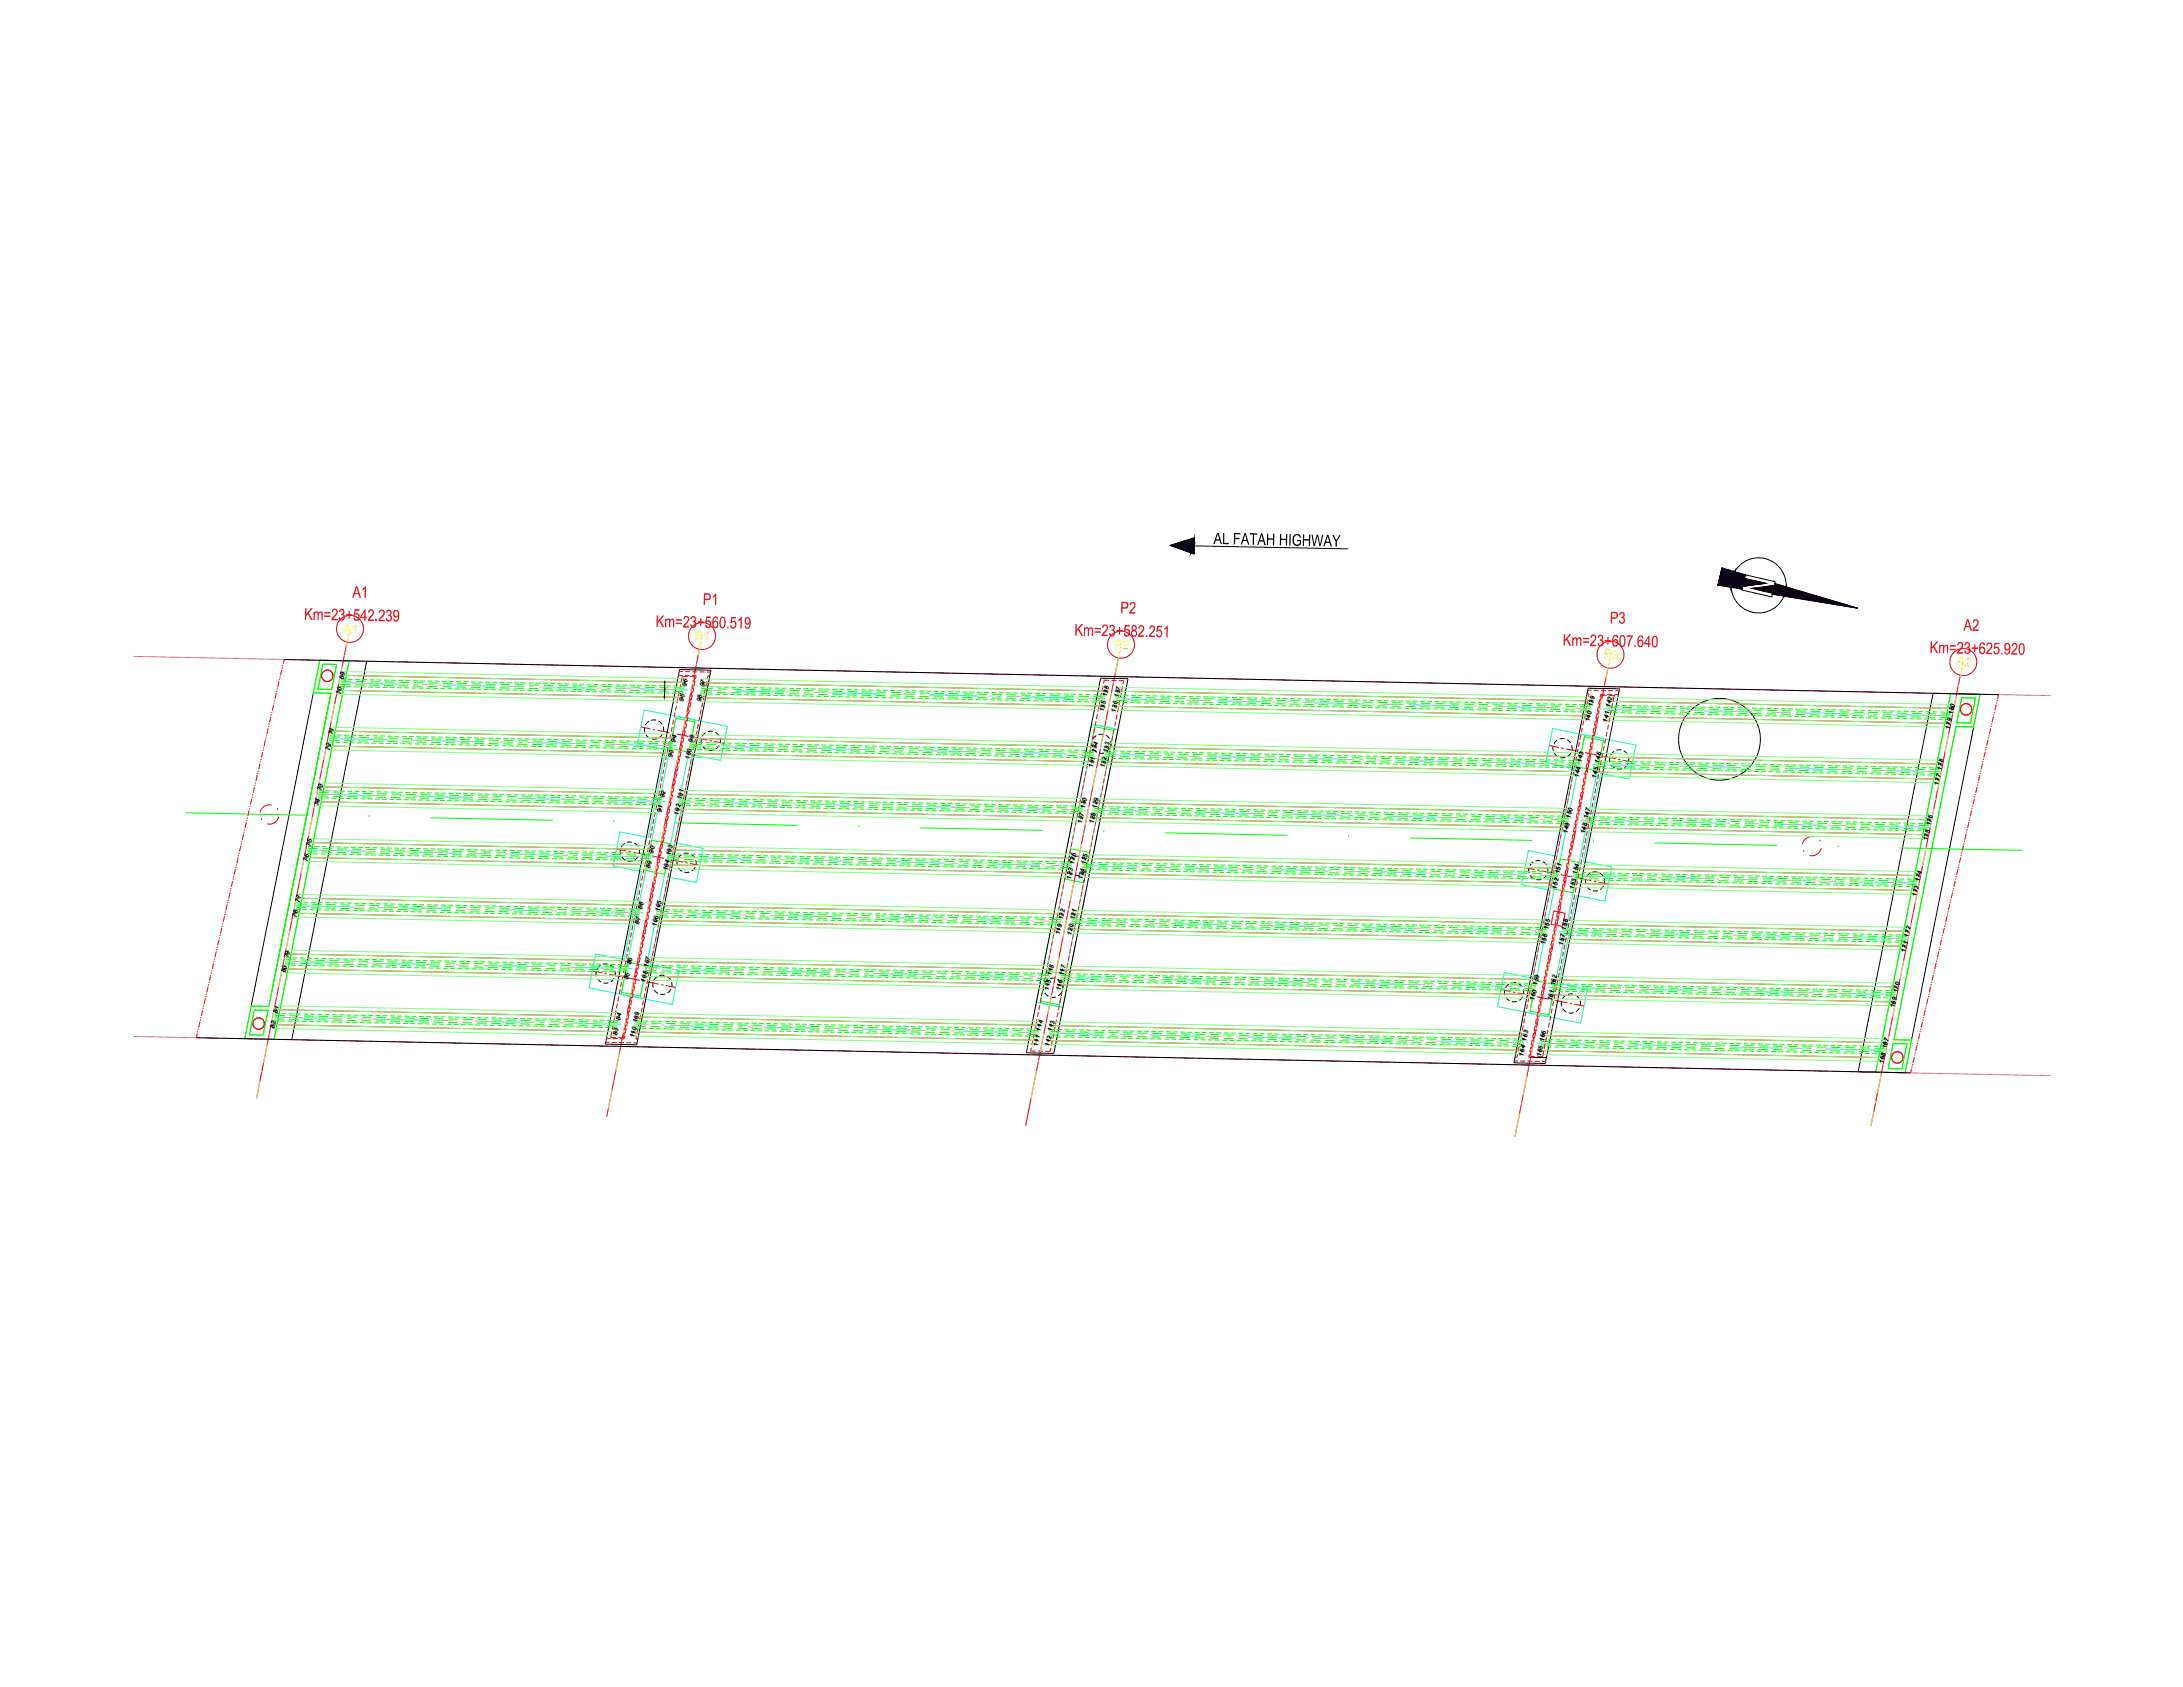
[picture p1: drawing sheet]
<svg xmlns="http://www.w3.org/2000/svg" width="279mm" height="216mm" viewBox="0 0 279 216" stroke-linecap="round" stroke-linejoin="round" font-family="sans-serif">
<defs><g id="words">
<text font-size="2.3" x="155.3" y="69.6" transform="rotate(1 155.3 69.6)">AL FATAH HIGHWAY</text>
<g font-size="2.3" fill="#f00">
<text x="45.1" y="76.5" transform="rotate(1 45.1 76.5)">A1</text>
<text x="89.9" y="77.4" transform="rotate(1 89.9 77.4)">P1</text>
<text x="38.9" y="79.3" transform="rotate(1 38.9 79.3)">Km=23+542.239</text>
<text x="83.9" y="80.2" transform="rotate(1 83.9 80.2)">Km=23+560.519</text>
<text x="137.5" y="81.3" transform="rotate(1 137.5 81.3)">Km=23+582.251</text>
<text x="143.4" y="78.5" transform="rotate(1 143.4 78.5)">P2</text>
<text x="200" y="82.6" transform="rotate(1 200 82.6)">Km=23+607.640</text>
<text x="206" y="79.8" transform="rotate(1 206 79.8)">P3</text>
<text x="247" y="83.6" transform="rotate(1 247 83.6)">Km=23+625.920</text>
<text x="251.3" y="80.7" transform="rotate(1 251.3 80.7)">A2</text>
</g>
<g font-size="1.6" fill="#ff0">
<text x="43.9" y="81" transform="rotate(1 43.9 81)">A1</text>
<text x="89" y="81.9" transform="rotate(1 89 81.9)">P1</text>
<text x="142.6" y="83" transform="rotate(1 142.6 83)">P2</text>
<text x="205.2" y="84.1" transform="rotate(11 205.2 84.1)">P3</text>
<text x="250.3" y="85" transform="rotate(11 250.3 85)">A2</text>
</g>
<g font-size=".9">
<text x="43.6" y="88.9" transform="rotate(-77 43.6 88.9)">70</text>
<text x="44" y="87" transform="rotate(-77 44 87)">69</text>
<text x="87.5" y="89.8" transform="rotate(-77 87.5 89.8)">95</text>
<text x="87.9" y="87.9" transform="rotate(-77 87.9 87.9)">96</text>
<text x="89.7" y="89.9" transform="rotate(-77 89.7 89.9)">98</text>
<text x="90.1" y="88" transform="rotate(-77 90.1 88)">97</text>
<text x="141.7" y="89.3" transform="rotate(-77 141.7 89.3)">138</text>
<text x="143.2" y="89.3" transform="rotate(-77 143.2 89.3)">137</text>
<text x="42.6" y="94.1" transform="rotate(-77 42.6 94.1)">71</text>
<text x="86.4" y="95" transform="rotate(-77 86.4 95)">94</text>
<text x="88.7" y="95.1" transform="rotate(-77 88.7 95.1)">99</text>
<text x="141.3" y="91.2" transform="rotate(-77 141.3 91.2)">135</text>
<text x="142.8" y="91.2" transform="rotate(-77 142.8 91.2)">136</text>
<text x="203.4" y="92.5" transform="rotate(-77 203.4 92.5)">140</text>
<text x="203.8" y="90.5" transform="rotate(-77 203.8 90.5)">139</text>
<text x="205.7" y="92.5" transform="rotate(-77 205.7 92.5)">141</text>
<text x="206.1" y="90.6" transform="rotate(-77 206.1 90.6)">142</text>
<text x="249.5" y="93.4" transform="rotate(-77 249.5 93.4)">179</text>
<text x="249.9" y="91.5" transform="rotate(-77 249.9 91.5)">180</text>
<text x="41.2" y="101.3" transform="rotate(-77 41.2 101.3)">73</text>
<text x="42.2" y="96.1" transform="rotate(-77 42.2 96.1)">72</text>
<text x="86.1" y="96.9" transform="rotate(-77 86.1 96.9)">93</text>
<text x="88.3" y="97.3" transform="rotate(-77 88.3 97.3)">100</text>
<text x="139.9" y="98.3" transform="rotate(-77 139.9 98.3)">131</text>
<text x="140.3" y="96.4" transform="rotate(-77 140.3 96.4)">134</text>
<text x="141.4" y="98.3" transform="rotate(-77 141.4 98.3)">132</text>
<text x="141.8" y="96.4" transform="rotate(-77 141.8 96.4)">133</text>
<text x="202" y="99.6" transform="rotate(-77 202 99.6)">144</text>
<text x="202.4" y="97.7" transform="rotate(-77 202.4 97.7)">143</text>
<text x="204.3" y="99.6" transform="rotate(-77 204.3 99.6)">145</text>
<text x="204.7" y="97.7" transform="rotate(-77 204.7 97.7)">146</text>
<text x="248.1" y="100.5" transform="rotate(-77 248.1 100.5)">177</text>
<text x="248.5" y="98.6" transform="rotate(-77 248.5 98.6)">178</text>
<text x="40.8" y="103.2" transform="rotate(-77 40.8 103.2)">74</text>
<text x="84.6" y="104.1" transform="rotate(-77 84.6 104.1)">91</text>
<text x="85" y="102.2" transform="rotate(-77 85 102.2)">92</text>
<text x="86.8" y="104.4" transform="rotate(-77 86.8 104.4)">102</text>
<text x="87.2" y="102.4" transform="rotate(-77 87.2 102.4)">101</text>
<text x="138.5" y="105.5" transform="rotate(-77 138.5 105.5)">127</text>
<text x="138.8" y="103.5" transform="rotate(-77 138.8 103.5)">130</text>
<text x="140" y="105.5" transform="rotate(-77 140 105.5)">128</text>
<text x="140.3" y="103.6" transform="rotate(-77 140.3 103.6)">129</text>
<text x="200.6" y="106.7" transform="rotate(-77 200.6 106.7)">149</text>
<text x="201" y="104.8" transform="rotate(-77 201 104.8)">150</text>
<text x="202.9" y="106.8" transform="rotate(-77 202.9 106.8)">148</text>
<text x="203.2" y="104.9" transform="rotate(-77 203.2 104.9)">147</text>
<text x="246.7" y="107.7" transform="rotate(-77 246.7 107.7)">175</text>
<text x="247.1" y="105.7" transform="rotate(-77 247.1 105.7)">176</text>
<text x="39.4" y="110.3" transform="rotate(-77 39.4 110.3)">76</text>
<text x="39.8" y="108.4" transform="rotate(-77 39.8 108.4)">75</text>
<text x="83.2" y="111.2" transform="rotate(-77 83.2 111.2)">89</text>
<text x="83.6" y="109.3" transform="rotate(-77 83.6 109.3)">90</text>
<text x="85.4" y="111.5" transform="rotate(-77 85.4 111.5)">104</text>
<text x="85.8" y="109.6" transform="rotate(-77 85.8 109.6)">103</text>
<text x="137" y="112.6" transform="rotate(-77 137 112.6)">123</text>
<text x="137.4" y="110.7" transform="rotate(-77 137.4 110.7)">126</text>
<text x="138.5" y="112.6" transform="rotate(-77 138.5 112.6)">124</text>
<text x="138.9" y="110.7" transform="rotate(-77 138.9 110.7)">125</text>
<text x="199.2" y="113.8" transform="rotate(-77 199.2 113.8)">152</text>
<text x="199.6" y="111.9" transform="rotate(-77 199.6 111.9)">151</text>
<text x="201.5" y="113.9" transform="rotate(-77 201.5 113.9)">153</text>
<text x="201.8" y="112" transform="rotate(-77 201.8 112)">154</text>
<text x="245.7" y="112.9" transform="rotate(-77 245.7 112.9)">174</text>
<text x="38" y="117.5" transform="rotate(-77 38 117.5)">78</text>
<text x="38.3" y="115.6" transform="rotate(-77 38.3 115.6)">77</text>
<text x="81.8" y="118.4" transform="rotate(-77 81.8 118.4)">87</text>
<text x="82.2" y="116.4" transform="rotate(-77 82.2 116.4)">88</text>
<text x="84" y="118.6" transform="rotate(-77 84 118.6)">106</text>
<text x="84.4" y="116.7" transform="rotate(-77 84.4 116.7)">105</text>
<text x="135.6" y="119.7" transform="rotate(-77 135.6 119.7)">119</text>
<text x="136" y="117.8" transform="rotate(-77 136 117.8)">122</text>
<text x="137.1" y="119.7" transform="rotate(-77 137.1 119.7)">120</text>
<text x="137.5" y="117.8" transform="rotate(-77 137.5 117.8)">121</text>
<text x="198.2" y="119.1" transform="rotate(-77 198.2 119.1)">155</text>
<text x="200.4" y="119.1" transform="rotate(-77 200.4 119.1)">158</text>
<text x="245.3" y="114.8" transform="rotate(-77 245.3 114.8)">173</text>
<text x="36.5" y="124.6" transform="rotate(-77 36.5 124.6)">80</text>
<text x="36.9" y="122.7" transform="rotate(-77 36.9 122.7)">79</text>
<text x="80.4" y="125.5" transform="rotate(-77 80.4 125.5)">85</text>
<text x="80.8" y="123.6" transform="rotate(-77 80.8 123.6)">86</text>
<text x="82.6" y="125.8" transform="rotate(-77 82.6 125.8)">108</text>
<text x="83" y="123.9" transform="rotate(-77 83 123.9)">107</text>
<text x="134.6" y="124.9" transform="rotate(-77 134.6 124.9)">118</text>
<text x="136.1" y="125" transform="rotate(-77 136.1 125)">117</text>
<text x="197.8" y="121" transform="rotate(-77 197.8 121)">156</text>
<text x="200" y="121" transform="rotate(-77 200 121)">157</text>
<text x="243.9" y="121.9" transform="rotate(-77 243.9 121.9)">171</text>
<text x="244.3" y="120" transform="rotate(-77 244.3 120)">172</text>
<text x="35.1" y="131.7" transform="rotate(-77 35.1 131.7)">82</text>
<text x="35.5" y="129.8" transform="rotate(-77 35.5 129.8)">81</text>
<text x="79.4" y="130.7" transform="rotate(-77 79.4 130.7)">84</text>
<text x="81.6" y="131" transform="rotate(-77 81.6 131)">109</text>
<text x="134.2" y="126.8" transform="rotate(-77 134.2 126.8)">115</text>
<text x="135.7" y="126.9" transform="rotate(-77 135.7 126.9)">116</text>
<text x="196.4" y="128.1" transform="rotate(-77 196.4 128.1)">160</text>
<text x="196.8" y="126.2" transform="rotate(-77 196.8 126.2)">159</text>
<text x="198.6" y="128.1" transform="rotate(-77 198.6 128.1)">161</text>
<text x="199" y="126.2" transform="rotate(-77 199 126.2)">162</text>
<text x="242.5" y="129" transform="rotate(-77 242.5 129)">169</text>
<text x="242.9" y="127.1" transform="rotate(-77 242.9 127.1)">170</text>
<text x="79" y="132.6" transform="rotate(-77 79 132.6)">83</text>
<text x="81.2" y="132.9" transform="rotate(-77 81.2 132.9)">110</text>
<text x="132.8" y="133.9" transform="rotate(-77 132.8 133.9)">111</text>
<text x="133.2" y="132" transform="rotate(-77 133.2 132)">114</text>
<text x="134.3" y="134" transform="rotate(-77 134.3 134)">112</text>
<text x="134.7" y="132.1" transform="rotate(-77 134.7 132.1)">113</text>
<text x="195" y="135.2" transform="rotate(-77 195 135.2)">164</text>
<text x="195.3" y="133.3" transform="rotate(-77 195.3 133.3)">163</text>
<text x="197.2" y="135.3" transform="rotate(-77 197.2 135.3)">165</text>
<text x="197.6" y="133.4" transform="rotate(-77 197.6 133.4)">166</text>
<text x="241.1" y="136.2" transform="rotate(-77 241.1 136.2)">168</text>
<text x="241.4" y="134.3" transform="rotate(-77 241.4 134.3)">167</text>
</g>
</g></defs>
<!-- layer: Vista_G -->
<path d="M40.1 88.7l-7.9 40M46.9 84.6l-9.6 48.5M249.7 88.8l-2.3-.1-9.6 48.5h2.3M252.6 93l-7.9 40.1" fill="none" stroke="#000" stroke-width=".13"/>
<!-- layer: Corte_G -->
<path d="M40.9 84.5l3.8 .1-9.6 48.4-3.8-.1 .9-4.2 2.2 .1 8-40.1h-2.3zM41.3 85h1.8l-.7 3.2h-1.7zM249.7 88.8l3.7 .1-.8 4.1h-2.3l-7.9 40.1h2.3l-.9 4.2-3.7-.1zM251.1 89.3h1.7l-.6 3.2h-1.8zM32.6 129.3h1.7l-.6 3.2h-1.8zM242.3 133.6h1.8l-.7 3.2h-1.7z" fill="none" stroke="#0f0" stroke-width=".13"/>
<!-- layer: right of way LBCD$0$R.O.W. LBCD -->
<g fill="none" stroke="#f00" stroke-width=".13">
<circle cx="41.9" cy="86.5" r=".74"/>
<circle cx="251.6" cy="90.8" r=".74"/>
<circle cx="33.1" cy="131" r=".74"/>
<circle cx="242.8" cy="135.3" r=".74"/>
</g>
<!-- layer: Eixos TRI-312-Part4$0$AXIS_TRR -->
<g fill="none" stroke="#0f0" stroke-width=".13">
<path d="M23.7 104l15.7 .3M47.3 104.5h.1M55.1 104.7l15.7 .3M78.6 105.1h.1M86.4 105.3l15.7 .3M109.9 105.8h.1M117.8 105.9l15.6 .4M141.3 106.4h.1M149.1 106.6l15.7 .3M172.6 107.1h.1M180.4 107.2l15.7 .4M204 107.7h.1"/>
<path d="M211.8 107.9l15.7 .3M235.3 108.4h.1M243.1 108.5l15.7 .3"/>
</g>
<path d="M33.4 104.9h.1M34.8 103a1.22 1.22 0 0 0-1.5 1M35.5 103.6h.1M35.7 104.5a1.24 1.24 0 0 1-1.5 .9M230.9 108.9h.1M232.2 107.1a1.22 1.22 0 0 0-1.5 .9M232.9 107.6h.1M233.1 108.6a1.22 1.22 0 0 1-1.5 .9" fill="none" stroke="#f00" stroke-width=".13"/>
<!-- layer: Txt Planta ICs-Part3$0$Norte Centro -->
<g fill="none" stroke="#000" stroke-width=".13">
<path d="M223.4 73.6l3.8 .8-.1 .5-2.8 .4 2.6 .6-.1 .5-3.9-.9 .1-.5 3-.4-2.7-.6zM227.2 74.7l10.6 3.1-10.9-1.8"/>
<circle cx="225.1" cy="74.9" r="3.5"/>
</g>
<g fill="#000" stroke="#000" stroke-width=".13">
<path d="M221.7 73.8l-.1 .6zM219.9 74.9l2-1.8-.5 2zM222 73.1v.1l-.1 .3zM223.3 74l-.4 1.4zM225.7 75.6l1.4-.7-.2 1zM227.2 74.7l-.1 .2zM228.6 75.1l-.3 1.2zM228.6 75.1v.3zM228.7 75.1l9.1 2.7-9.4-1.5z"/>
<path d="M221.6 74.5l-.2 .6zM221.6 74.4l-.2 .7z"/>
<path d="M221.6 74.4l-.2 .7zM221.6 74.1l-.2 1z"/>
<path d="M221.6 74.8l-.1 .4zM221.6 74.8l-.1 .4z"/>
<path d="M221.6 74.8l-.2 .3zM221.6 74.5l-.2 .6z"/>
<path d="M222 73.2l-.4 2zM222 73.2l-.4 2z"/>
<path d="M221.5 75.2h.1zM221.6 74.8v.4h-.1z"/>
<path d="M222 73.2l-.4 1.6v.4zM222 73.2l-.4 1.6 .3-1.3z"/>
<path d="M221.9 73.5l-.3 1.3zM221.9 73.5l-.3 1.3z"/>
<path d="M221.9 73.5l-.3 1.3zM221.9 73.5l-.3 1z"/>
<path d="M221.7 73.8l-.1 .7zM221.7 73.8l-.1 .6z"/>
<path d="M221.9 73.1l-.3 1zM221.9 73.1l-.3 1z"/>
<path d="M222 73.1l-.1 .4zM221.9 73.1v.4z"/>
<path d="M221.9 73.1l-.2 .7zM221.9 73.1l-.2 .7z"/>
<path d="M220.4 72.7l-.5 2.2 2-1.8zM220.4 72.7l-.5 2.2z"/>
<path d="M221.6 75.2l1.3 .2 .5-1.8zM222 73.2l1.4 .4-1.8 1.6z"/>
<path d="M223 75l3-.4zM223.3 74l2.7 .6-3 .4z"/>
<path d="M223.4 73.6l-.5 1.8zM223.3 74l-.4 1.4zM223.3 74l-.4 1.4zM223.3 74l-.4 1.4zM223.3 74l-.4 1.4z"/>
<path d="M227.2 74.7l-.3 1.2zM227.2 74.7l-.3 1.3z"/>
<path d="M227.1 74.9l-.2 1zM227.1 74.9l-.2 1z"/>
<path d="M225.9 75.1l-.2 .5 1.4-.7zM224.3 75.3l1.6-.2-.2 .5z"/>
<path d="M227.2 74.7l-.3 1.2zM227.2 74.7l-.3 1.2z"/>
<path d="M228.4 76l-.1 .3zM228.4 76l-.1 .3z"/>
<path d="M226.9 76l1.4 .3 .3-1.2zM227.2 74.7l1.4 .4-1.7 .9z"/>
<path d="M228.5 75.7l-.1 .6zM228.5 75.7l-.1 .6zM228.6 75.4l-.2 .6z"/>
<path d="M228.6 75.4l-.2 .6zM228.6 75.4l-.2 .6z"/>
<path d="M228.6 75.4l-.3 .9zM228.6 75.1l-.3 1.2zM228.6 75.1l-.3 1.2z"/>
<path d="M228.7 75.1l-.2 .6zM228.6 75.1v.3z"/>
<path d="M228.6 75.1v.3zM228.6 75.1v.3z"/>
</g>
<!-- layer: _Alinhamentos de pilares -->
<g fill="#000" stroke="#000" stroke-width=".13">
<path d="M152.9 69.9l-.3 .9h-.2z"/>
<path d="M152.6 70.8l.2 .1zM152.9 69.9l-.1 1-.2-.1z"/>
<path d="M152.9 68.8l-.5 2 .5-.9zM149.8 69.8l3.1-1-.5 2z"/>
</g>
<path d="M149.8 69.8l3.1-1-.1 2.1zM152.9 69.9l19.7 .3" fill="none" stroke="#000" stroke-width=".13"/>
<path d="M17.1 84l245.4 5M17.1 132.6l245.4 5.1" fill="none" stroke="#f0f" stroke-width=".13"/>
<path d="M44.4 82.2l-11.6 58.4M89.5 83.1l-11.9 59.8M143.1 84.2l-11.8 59.8M205.8 85.5l-11.9 60M250.9 86.4l-11.4 57.7" fill="none" stroke="#f00" stroke-width=".13"/>
<path d="M82.4 90.9l10.7 2.1-.9 4.3-3.6-.7-2.2 11.3 3.6 .7-.9 4.3-3.6-.7-2.2 11.3 3.6 .7-.9 4.3-10.6-2.1 .9-4.3 3.6 .7 2.2-11.3-3.6-.7 .8-4.3 3.7 .7 2.2-11.3-3.6-.7zM86.6 91.7l2.4 .5-7.1 35.5-2.4-.4zM139.7 92.7l3.4 .6-7.1 35.6-3.4-.6zM140.2 92.8l2.4 .4-7 35.6-2.5-.4zM198.7 93.2l10.7 2.1-.9 4.4-3.6-.7-2.3 11.2 3.7 .8-.9 4.3-3.6-.7-2.3 11.3 3.7 .7-.9 4.3-10.6-2.1 .8-4.3 3.7 .7 2.2-11.3-3.6-.7 .8-4.3 3.7 .7 2.2-11.3-3.6-.7zM202.8 94.1l2.5 .4-7.1 35.6-2.4-.5z" fill="none" stroke="#0ff" stroke-width=".13"/>
<g fill="none" stroke="#000" stroke-width=".13">
<path d="M82.5 93.1v.6M82.7 94l.4 .5M83 92.3l-.4 .5M84 92.2h-.7M84.1 94.5l-.7 .1M84.3 92.3l.5 .4M84.8 93.9l-.4 .5M84.9 93v.6M89.8 94.5v.7M89.9 95.5l.5 .4M90.3 93.8l-.4 .4M91.2 93.6h-.6"/>
<path d="M91.3 96h-.6M91.5 93.7l.5 .5M92.1 95.4l-.5 .4M92.1 94.4l.1 .7M139.8 94.9v.6M139.9 95.8l.5 .5M140.3 94.1l-.4 .5M141.2 94h-.6M141.3 96.4h-.6M141.5 94.1l.5 .4M142 95.8l-.4 .4M142.1 94.8l.1 .7"/>
<path d="M198.8 95.5v.6M198.9 96.4l.5 .4M199.3 94.7l-.4 .5M200.3 94.5l-.7 .1M200.3 96.9l-.6 .1M200.6 94.7l.4 .4M201.1 96.3l-.5 .5M201.2 95.4v.6M206 96.9l.1 .7M206.2 97.8l.5 .5M206.6 96.2l-.4 .4M207.5 96h-.6"/>
<path d="M207.6 98.4h-.6M207.8 96.1l.5 .4M208.3 97.8l-.4 .4M208.4 96.8v.7M79.4 108.7v.7M79.6 109.6l.4 .5M80 107.9l-.5 .5M80.9 107.8h-.7M81 110.2h-.7M81.2 107.9l.5 .4M81.7 109.6l-.4 .4M81.8 108.6v.7"/>
<path d="M86.7 110.2v.6M86.8 111.1l.5 .4M87.2 109.4l-.4 .4M88.1 109.2h-.6M88.2 111.6h-.6M88.4 109.3l.5 .5M89 111l-.5 .5M89 110.1l.1 .6M136.7 110.5v.7M136.8 111.5l.5 .4M137.2 109.8l-.4 .4M138.1 109.6h-.6"/>
<path d="M138.2 112h-.6M138.4 109.7l.5 .4M139 111.4l-.5 .4M139 110.4l.1 .7M195.7 111.1v.6M195.8 112l.5 .5M196.2 110.3l-.4 .5M197.2 110.2h-.7M197.2 112.5l-.6 .1M197.5 110.3l.4 .4M198 111.9l-.5 .5M198.1 111v.6"/>
<path d="M202.9 112.5l.1 .7M203.1 113.5l.5 .4M203.5 111.8l-.4 .4M204.4 111.6h-.6M204.5 114h-.6M204.7 111.7l.5 .5M205.2 113.4l-.4 .4M205.3 112.4v.7M76.3 124.3v.7M76.5 125.3l.4 .4M76.9 123.6l-.5 .4M77.8 123.4h-.6"/>
<path d="M77.9 125.8h-.7M78.1 123.5l.5 .4M78.6 125.2l-.4 .4M78.7 124.2v.7M83.6 125.8v.6M83.7 126.7l.5 .4M84.1 125l-.4 .5M85 124.8l-.6 .1M85.1 127.2h-.6M85.4 125l.4 .4M85.9 126.6l-.5 .5M85.9 125.7l.1 .6"/>
<path d="M133.6 126.1v.7M133.7 127.1l.5 .4M134.1 125.4l-.4 .4M135 125.2h-.6M135.1 127.6h-.6M135.4 125.3l.4 .5M135.9 127l-.5 .5M135.9 126.1l.1 .6M192.6 126.7v.7M192.8 127.6l.4 .5M193.1 125.9l-.4 .5M194.1 125.8h-.7"/>
<path d="M194.2 128.2h-.7M194.4 125.9l.4 .4M194.9 127.6l-.5 .4M195 126.6v.7M199.9 128.2v.6M200 129.1l.5 .4M200.4 127.4l-.4 .5M201.3 127.2h-.6M201.4 129.6h-.6M201.6 127.3l.5 .5M202.1 129l-.4 .5M202.2 128.1v.6"/>
</g>
<!-- layer: S-COLS-CNTR -->
<g fill="none" stroke="#f00" stroke-width=".13">
<path d="M82 93l1.2 .3M83.6 93.3l.3 .1M84.2 93.5l1.5 .3M86 93.8l.3 .1M86.6 93.9l1.5 .3M88.4 94.3l.3 .1M89 94.4l1.5 .3M90.8 94.8h.3M91.4 94.9l1.3 .2M198.3 95.4l1.2 .3M199.8 95.7l.3 .1M200.4 95.8l1.6 .3"/>
<path d="M202.2 96.2l.4 .1M202.9 96.3l1.5 .3M204.7 96.7h.3M205.3 96.8l1.5 .3M207.1 97.2h.3M207.7 97.3l1.2 .2M78.9 108.6l1.3 .3M80.5 108.9l.3 .1M81.1 109.1l1.5 .3M82.9 109.4l.3 .1M83.5 109.6l1.5 .2M85.3 109.9l.3 .1"/>
<path d="M85.9 110l1.5 .3M87.7 110.4l.3 .1M88.3 110.5l1.3 .3M195.2 111l1.2 .3M196.7 111.3l.3 .1M197.3 111.5l1.6 .3M199.2 111.8l.3 .1M199.8 111.9l1.5 .3M201.6 112.3l.3 .1M202.2 112.4l1.5 .3M204 112.8h.3M204.6 112.9l1.2 .2"/>
<path d="M75.8 124.3l1.3 .2M77.4 124.6h.3M78 124.7l1.5 .3M79.8 125l.3 .1M80.4 125.2l1.5 .3M82.2 125.5l.3 .1M82.8 125.6l1.5 .3M84.6 126l.3 .1M85.2 126.1l1.3 .3M192.1 126.6l1.2 .3M193.6 127h.3M194.2 127.1l1.6 .3"/>
<path d="M196.1 127.4l.3 .1M196.7 127.6l1.5 .3M198.5 127.9l.3 .1M199.1 128l1.5 .3M200.9 128.4l.3 .1M201.5 128.5l1.2 .3"/>
</g>
<path d="M86.5 91.9l2.4 .5-.7 3.9-2.5-.5zM140.1 93l2.5 .5-.8 3.9-2.4-.5zM202.8 94.3l2.4 .5-.8 3.9-2.4-.5zM83.4 107.5l2.4 .5-.7 3.9-2.5-.5zM137 108.6l2.5 .5-.8 3.9-2.4-.5zM199.7 109.9l2.4 .5-.8 3.9-2.4-.5zM80.3 123.1l2.4 .5-.7 3.9-2.4-.5zM133.9 124.2l2.5 .5-.8 3.9-2.4-.5zM196.6 125.5l2.4 .5-.8 3.9-2.4-.5z" fill="none" stroke="#0f0" stroke-width=".13"/>
<!-- layer: S-FNDN-CNTR -->
<g fill="none" stroke="#f00" stroke-width=".13">
<circle cx="44.8" cy="80.5" r="1.73"/>
<circle cx="89.8" cy="81.4" r="1.73"/>
<circle cx="143.5" cy="82.5" r="1.73"/>
<circle cx="206.1" cy="83.8" r="1.73"/>
<circle cx="251.3" cy="84.7" r="1.73"/>
</g>
<!-- layer: 0 -->
<g fill="none" stroke="#000" stroke-width=".13">
<path d="M84.9 89.2h.2M85 87.3h.1M85.1 88.3h.1M85.1 88.2h.1M85.1 88.4l-.1 .8M85.1 87.3v.8"/>
<circle cx="85.1" cy="88.3" r=".02"/>
<circle cx="85.1" cy="88.1" r=".02"/>
<circle cx="220.1" cy="94.6" r="5.2"/>
</g>
<!-- layer: S-BEAM-CNTR -->
<g fill="none" stroke="#bababa" stroke-width=".13">
<path d="M42.2 94.5l3.7 .1M43.6 87.4l3.8 .1M46.6 94.6h.6M47.8 94.6l3.1 .1M48 87.5h.6M49.2 87.5l3.1 .1M51.5 94.7h.6M52.7 94.7l3.1 .1M52.9 87.6h.6M54.1 87.6l3.1 .1M56.4 94.8h.6M57.7 94.8l3 .1"/>
<path d="M57.8 87.7h.7M59.1 87.7l3.1 .1M61.4 94.9h.6M62.6 94.9l3.1 .1M62.8 87.8h.6M64 87.8l3.1 .1M66.3 95h.6M67.5 95l3.1 .1M67.7 87.9h.6M69 87.9l3 .1M71.2 95.1h.7M72.5 95.1l3.1 .1"/>
<path d="M72.6 88h.7M73.9 88l3.1 .1M76.2 95.2h.6M77.4 95.2l3.1 .1M77.6 88.1h.6M78.8 88.1l3.1 .1M81.1 95.3h.6M82.3 95.3l3.8 .1M82.5 88.2h.6M83.8 88.2l3.7 .1M88.3 95.5h2.7M89.7 88.3l2.7 .1"/>
<path d="M91.6 95.5h.6M92.8 95.6h3.1M93 88.4h.6M94.3 88.4l3 .1M96.6 95.6h.6M97.8 95.7h3.1M98 88.5h.6M99.2 88.5l3.1 .1M101.5 95.7l.6 .1M102.7 95.8h3.1M102.9 88.6h.6M104.1 88.6l3.1 .1"/>
<path d="M106.4 95.8l.6 .1M107.7 95.9h3M107.8 88.7h.6M109.1 88.7l3.1 .1M111.4 95.9l.6 .1M112.6 96h3.1M112.8 88.8h.6M114 88.8l3.1 .1M116.3 96l.6 .1M117.5 96.1h3.1M117.7 88.9h.6M118.9 88.9l3.1 .1"/>
<path d="M121.2 96.1l.6 .1M122.5 96.2h3M122.6 89h.7M123.9 89l3.1 .1M126.2 96.2l.6 .1M127.4 96.3h3.1M127.6 89.1h.6M128.8 89.1l3.1 .1M131.1 96.3l.6 .1M132.3 96.4h3.1M132.5 89.2h.6M133.7 89.2l3.1 .1"/>
<path d="M136 96.4l.7 .1M137.3 96.5h2.6M137.4 89.3h.7M138.7 89.3l2.7 .1M141.4 96.6h2.3M142.9 89.4l2.2 .1M144.3 96.6h.6M145.5 96.6l3.1 .1M145.7 89.5h.6M147 89.5l3.1 .1M149.2 96.7h.7M150.5 96.7l3.1 .1"/>
<path d="M150.7 89.6h.6M151.9 89.6l3.1 .1M154.2 96.8h.6M155.4 96.8l3.1 .1M155.6 89.7h.6M156.8 89.7l3.1 .1M159.1 96.9h.6M160.3 96.9l3.1 .1M160.5 89.8h.7M161.8 89.8l3 .1M164.1 97h.6M165.3 97l3.1 .1"/>
<path d="M165.5 89.9h.6M166.7 89.9l3.1 .1M169 97.1h.6M170.2 97.1l3.1 .1M170.4 90h.6M171.6 90l3.1 .1M173.9 97.2h.6M175.2 97.3h3M175.3 90.1h.7M176.6 90.1l3.1 .1M178.9 97.3h.6M180.1 97.3l3.1 .1"/>
<path d="M180.3 90.2h.6M181.5 90.2l3.1 .1M183.8 97.4h.6M185 97.5h3.1M185.2 90.3h.6M186.4 90.3l3.1 .1M188.7 97.5h.6M190 97.6h3.1M190.1 90.4h.7M191.4 90.4l3.1 .1M193.7 97.6h.6M194.9 97.7h3.1"/>
<path d="M195.1 90.5h.6M196.3 90.5l3.1 .1M198.6 97.7h.6M199.8 97.8h2.3M200 90.6h.6M201.3 90.6l2.2 .1M204.3 97.8l3.8 .1M205.8 90.7l3.7 .1M208.7 97.9l.6 .1M209.9 98h3.1M210.1 90.8h.6M211.3 90.8l3.1 .1"/>
<path d="M213.6 98h.6M214.9 98.1h3M215 90.9h.7M216.3 90.9l3.1 .1M218.6 98.1l.6 .1M219.8 98.2h3.1M220 91h.6M221.2 91l3.1 .1M223.5 98.2h.6M224.7 98.3h3.1M224.9 91.1h.6M226.1 91.1l3.1 .1"/>
<path d="M228.4 98.3l.6 .1M229.7 98.4h3M229.8 91.2h.7M231.1 91.2l3.1 .1M233.4 98.4l.6 .1M234.6 98.5h3.1M234.8 91.3h.6M236 91.3l3.1 .1M238.3 98.5l.6 .1M239.5 98.6h3.1M239.7 91.4h.6M241 91.4l3 .1"/>
<path d="M243.2 98.6l.7 .1M244.5 98.7h3.7M244.7 91.5h.6M245.9 91.5l3.7 .1M38 115.9l3.7 .1M39.4 108.8l3.7 .1M40.8 101.7h3.7M42.3 116h.6M43.6 116l3 .1M43.7 108.9h.6M45 108.9l3 .1M45.1 101.7l.7 .1"/>
<path d="M46.4 101.8h3.1M47.3 116.1h.6M48.5 116.1l3.1 .1M48.7 109h.6M49.9 109l3.1 .1M50.1 101.8l.6 .1M51.3 101.9h3.1M52.2 116.2h.6M53.4 116.2l3.1 .1M53.6 109.1h.6M54.8 109.1l3.1 .1M55 101.9l.6 .1"/>
<path d="M56.3 102h3M57.1 116.3h.6M58.4 116.3l3 .1M58.5 109.2h.7M59.8 109.2l3.1 .1M60 102l.6 .1M61.2 102.1h3.1M62.1 116.4h.6M63.3 116.4l3.1 .1M63.5 109.3h.6M64.7 109.3l3.1 .1M64.9 102.1l.6 .1"/>
<path d="M66.1 102.2h3.1M67 116.5h.6M68.2 116.5l3.1 .1M68.4 109.4h.6M69.6 109.4l3.1 .1M69.8 102.2l.6 .1M71.1 102.3h3M71.9 116.6h.6M73.2 116.6l3.1 .1M73.3 109.5h.7M74.6 109.5l3.1 .1M74.8 102.3l.6 .1"/>
<path d="M76 102.4h3.1M76.9 116.7h.6M78.1 116.7l3.7 .1M78.3 109.6h.6M79.5 109.6l3.7 .1M79.7 102.5h.6M80.9 102.5l3.8 .1M84.1 116.9h2.7M85.5 109.7l2.7 .1M86.9 102.6l2.7 .1M87.4 116.9h.6M88.6 116.9l3.1 .1"/>
<path d="M88.8 109.8h.6M90 109.8l3.1 .1M90.2 102.7h.6M91.4 102.7l3.1 .1M92.3 117h.6M93.5 117.1h3.1M93.7 109.9h.6M95 109.9l3 .1M95.1 102.8h.7M96.4 102.8l3.1 .1M97.2 117.1h.7M98.5 117.2h3.1"/>
<path d="M98.7 110h.6M99.9 110l3.1 .1M100.1 102.9h.6M101.3 102.9l3.1 .1M102.2 117.2h.6M103.4 117.3h3.1M103.6 110.1h.6M104.8 110.1l3.1 .1M105 103h.6M106.2 103l3.1 .1M107.1 117.3h.6M108.4 117.4h3"/>
<path d="M108.5 110.2h.6M109.8 110.2l3.1 .1M109.9 103.1h.7M111.2 103.1l3.1 .1M112 117.4h.7M113.3 117.5h3.1M113.5 110.3h.6M114.7 110.3l3.1 .1M114.9 103.2h.6M116.1 103.2l3.1 .1M117 117.5h.6M118.2 117.6h3.1"/>
<path d="M118.4 110.4h.6M119.6 110.4l3.1 .1M119.8 103.3h.6M121 103.3l3.1 .1M121.9 117.6h.6M123.2 117.7h3M123.3 110.5h.7M124.6 110.5l3.1 .1M124.7 103.4h.7M126 103.4l3.1 .1M126.9 117.7h.6M128.1 117.8h3.1"/>
<path d="M128.3 110.6h.6M129.5 110.6l3.1 .1M129.7 103.5h.6M130.9 103.5l3.1 .1M131.8 117.8h.6M133 117.9h2.7M133.2 110.7h.6M134.4 110.7l2.7 .1M134.6 103.6h.6M135.8 103.6l2.7 .1M137.2 117.9l2.3 .1M138.6 110.8l2.3 .1"/>
<path d="M140 103.7h2.3M140.1 118h.6M141.3 118l3.1 .1M141.5 110.9h.6M142.7 110.9l3.1 .1M142.9 103.7l.6 .1M144.1 103.8h3.1M145 118.1h.6M146.2 118.1l3.1 .1M146.4 111h.6M147.7 111l3 .1M147.8 103.8l.7 .1"/>
<path d="M149.1 103.9h3.1M149.9 118.2h.7M151.2 118.2l3.1 .1M151.4 111.1h.6M152.6 111.1l3.1 .1M152.8 104h.6M154 104h3.1M154.9 118.3h.6M156.1 118.3l3.1 .1M156.3 111.2h.6M157.5 111.2l3.1 .1M157.7 104l.6 .1"/>
<path d="M158.9 104.1h3.1M159.8 118.4h.6M161 118.4l3.1 .1M161.2 111.3h.6M162.5 111.3l3 .1M162.6 104.2h.7M163.9 104.2h3.1M164.8 118.5h.6M166 118.5l3.1 .1M166.2 111.4h.6M167.4 111.4l3.1 .1M167.6 104.2l.6 .1"/>
<path d="M168.8 104.3h3.1M169.7 118.6h.6M170.9 118.6l3.1 .1M171.1 111.5h.6M172.3 111.5l3.1 .1M172.5 104.4h.6M173.7 104.4h3.1M174.6 118.7h.6M175.9 118.7l3 .1M176 111.6h.6M177.3 111.6l3.1 .1M177.5 104.5h.6"/>
<path d="M178.7 104.5h3.1M179.6 118.8h.6M180.8 118.8l3.1 .1M181 111.7h.6M182.2 111.7l3.1 .1M182.4 104.6h.6M183.6 104.6h3.1M184.5 118.9h.6M185.7 118.9l3.1 .1M185.9 111.8h.6M187.1 111.8l3.1 .1M187.3 104.7h.6"/>
<path d="M188.6 104.7h3M189.4 119h.6M190.7 119l3 .1M190.8 111.9h.7M192.1 111.9l3.1 .1M192.3 104.8h.6M193.5 104.8h3.1M194.4 119.1h.6M195.6 119.1l2.3 .1M195.8 112h.6M197 112l2.3 .1M197.2 104.9h.6"/>
<path d="M198.4 104.9h2.3M200.1 119.2l3.7 .1M201.5 112.1l3.7 .1M202.9 105l3.8 .1M204.4 119.3h.7M205.7 119.4h3.1M205.9 112.2h.6M207.1 112.2l3.1 .1M207.3 105.1h.6M208.5 105.1l3.1 .1M209.4 119.4h.6M210.6 119.5h3.1"/>
<path d="M210.8 112.3h.6M212 112.3l3.1 .1M212.2 105.2h.6M213.4 105.2l3.1 .1M214.3 119.5h.6M215.6 119.6h3M215.7 112.4h.7M217 112.4l3 .1M217.1 105.3h.7M218.4 105.3l3.1 .1M219.3 119.6h.6M220.5 119.7h3.1"/>
<path d="M220.7 112.5h.6M221.9 112.5l3.1 .1M222.1 105.4h.6M223.3 105.4l3.1 .1M224.2 119.7h.6M225.4 119.8h3.1M225.6 112.6h.6M226.8 112.6l3.1 .1M227 105.5h.6M228.3 105.5l3 .1M229.1 119.8h.6M230.4 119.9h3"/>
<path d="M230.5 112.7h.7M231.8 112.7l3.1 .1M232 105.6h.6M233.2 105.6l3.1 .1M234.1 119.9h.6M235.3 120h3.1M235.5 112.8h.6M236.7 112.8l3.1 .1M236.9 105.7h.6M238.1 105.7l3.1 .1M240.4 112.9h.6M241.6 112.9l3.8 .1"/>
<path d="M241.8 105.8h.6M243.1 105.8l3.7 .1M35.1 130.2l3.8 .1M36.6 123l3.7 .1M39.5 130.3h.6M40.7 130.3h3.1M40.9 123.1h.6M42.1 123.2h3.1M44.4 130.4h.6M45.7 130.4l3 .1M45.8 123.2h.7M47.1 123.3h3.1"/>
<path d="M49.4 130.5h.6M50.6 130.5h3.1M50.8 123.3h.6M52 123.4h3.1M54.3 130.6h.6M55.5 130.6l3.1 .1M55.7 123.4h.6M56.9 123.5h3.1M59.2 130.7h.6M60.5 130.7l3.1 .1M60.6 123.5l.7 .1M61.9 123.6h3.1"/>
<path d="M64.2 130.8h.6M65.4 130.8l3.1 .1M65.6 123.6h.6M66.8 123.7h3.1M69.1 130.9h.6M70.3 130.9l3.1 .1M70.5 123.7l.6 .1M71.7 123.8h3.1M74 131h.7M75.3 131l3.7 .1M75.4 123.8h.7M76.7 123.9h3.7"/>
<path d="M81.2 131.1l2.7 .1M82.7 124h2.6M84.6 131.2h.6M85.8 131.2l3.1 .1M86 124.1h.6M87.2 124.1h3.1M89.5 131.3h.6M90.7 131.3l3.1 .1M90.9 124.2h.6M92.1 124.2h3.1M94.4 131.4h.6M95.7 131.4l3 .1"/>
<path d="M95.8 124.3h.6M97.1 124.3h3.1M99.4 131.5h.6M100.6 131.5l3.1 .1M100.8 124.4h.6M102 124.4l3.1 .1M104.3 131.6h.6M105.5 131.6l3.1 .1M105.7 124.5h.6M106.9 124.5h3.1M109.2 131.7h.6M110.5 131.7l3 .1"/>
<path d="M110.6 124.6h.7M111.9 124.6l3.1 .1M114.2 131.8h.6M115.4 131.8l3.1 .1M115.6 124.7h.6M116.8 124.7h3.1M119.1 131.9h.6M120.3 131.9l3.1 .1M120.5 124.8h.6M121.7 124.8l3.1 .1M124 132h.6M125.3 132l3 .1"/>
<path d="M125.4 124.9h.7M126.7 124.9l3.1 .1M129 132.1h.6M130.2 132.1l2.7 .1M130.4 125h.6M131.6 125h2.7M134.4 132.2l2.2 .1M135.8 125.1h2.2M137.2 132.3h.7M138.5 132.3l3.1 .1M138.7 125.1l.6 .1M139.9 125.2h3.1"/>
<path d="M142.2 132.4h.6M143.4 132.4l3.1 .1M143.6 125.2h.6M144.8 125.3h3.1M147.1 132.5h.6M148.3 132.5l3.1 .1M148.5 125.3l.7 .1M149.8 125.4h3M152.1 132.6h.6M153.3 132.6l3.1 .1M153.5 125.4h.6M154.7 125.5h3.1"/>
<path d="M157 132.7h.6M158.2 132.7l3.1 .1M158.4 125.5l.6 .1M159.6 125.6h3.1M161.9 132.8h.6M163.2 132.8l3 .1M163.3 125.6l.6 .1M164.6 125.7h3.1M166.9 132.9h.6M168.1 132.9l3.1 .1M168.3 125.7l.6 .1M169.5 125.8h3.1"/>
<path d="M171.8 133h.6M173 133l3.1 .1M173.2 125.8l.6 .1M174.4 125.9h3.1M176.7 133.1h.6M178 133.1l3 .1M178.1 125.9l.7 .1M179.4 126h3.1M181.7 133.2h.6M182.9 133.2l3.1 .1M183.1 126.1h.6M184.3 126.1h3.1"/>
<path d="M186.6 133.3h.6M187.8 133.3l3.1 .1M188 126.1l.6 .1M189.2 126.2h3.1M191.5 133.4h.7M192.8 133.4h2.2M192.9 126.3h.7M194.2 126.3h2.2M197.3 133.5l3.7 .1M198.7 126.4h3.7M201.6 133.6h.6M202.9 133.6l3 .1"/>
<path d="M203 126.5h.7M204.3 126.5h3.1M206.6 133.7h.6M207.8 133.7l3.1 .1M208 126.6h.6M209.2 126.6h3.1M211.5 133.8h.6M212.7 133.8l3.1 .1M212.9 126.7h.6M214.1 126.7h3.1M216.4 133.9h.6M217.7 133.9l3 .1"/>
<path d="M217.8 126.8h.7M219.1 126.8h3.1M221.4 134h.6M222.6 134l3.1 .1M222.8 126.9h.6M224 126.9l3.1 .1M226.3 134.1h.6M227.5 134.1l3.1 .1M227.7 127h.6M228.9 127l3.1 .1M231.2 134.2h.6M232.5 134.2l3.1 .1"/>
<path d="M232.6 127.1h.7M233.9 127.1l3.1 .1M236.2 134.3h.6M237.4 134.3l3.7 .1M237.6 127.2h.6M238.8 127.2l3.7 .1M239 120l.6 .1M240.2 120.1h3.8"/>
</g>
<!-- layer: _LIMITE DO TABULEIRO -->
<path d="M87 85.7l4 .1-9.5 47.9-4-.1zM140.9 86.8l3.5 .1-9.5 47.9-3.5-.1zM203.3 88.1l4 .1-9.5 47.9-4-.1zM195.7 135.3l2.2 .1" fill="none" stroke="#000" stroke-width=".13"/>
<!-- layer: Invisivel -->
<g fill="none" stroke="#f00" stroke-width=".13">
<path d="M84.8 99.4l-.1 .6M85 98.5l-.2 .6M85.1 97.6l-.1 .6M85.3 96.7l-.1 .6M85.5 95.8l-.1 .6M85.7 94.8l-.1 .6M85.9 93.9l-.2 .6M86 93l-.1 .6M86.2 92.1l-.1 .6M86.4 91.2l-.1 .6M86.4 99.4l-.1 .6M86.4 99.9l-.1 .6"/>
<path d="M86.6 90.3l-.1 .6M86.6 98.5l-.1 .6M86.6 99l-.1 .6M86.8 89.4l-.2 .6M86.8 97.6l-.2 .6M86.8 98.1l-.1 .6M86.8 86.4h.6M86.9 88.5l-.1 .6M86.9 96.7l-.1 .6M86.9 85.9h.5M87 97.1l-.1 .7M87.1 87.6l-.1 .6"/>
<path d="M87.1 95.8l-.1 .6M87.2 96.2l-.2 .6M87.3 94.9l-.1 .6M87.3 95.3l-.1 .6M87.5 94l-.1 .6M87.5 94.4l-.1 .6M87.7 93.1l-.2 .6M87.7 86.4l.6 .1M87.7 93.5l-.1 .6M87.7 86h.6M87.8 92.2l-.1 .6M87.9 92.6l-.1 .6"/>
<path d="M87.9 99.9l-.1 .6M88 86.6h-.7l-.1 .7M88 91.2l-.1 .6M88.1 91.7l-.2 .6M88.1 99l-.1 .6M88.2 90.3l-.1 .6M88.2 90.8l-.1 .6M88.3 86.6h.7l-.2 .7M88.3 98.1l-.1 .6M88.4 89.4l-.1 .6M88.4 89.9l-.1 .6M88.5 97.2l-.1 .6"/>
<path d="M88.6 88.5l-.2 .6M88.6 86.5h.5l-.1 .4M88.6 89l-.1 .6M88.6 86h.6M88.7 96.3l-.2 .6M88.7 87.6l-.1 .6M88.8 88.1l-.1 .6M88.8 95.4l-.1 .6M89 87.2l-.2 .6M89 94.5l-.1 .6M89.2 93.5l-.1 .7M89.4 92.6l-.1 .6"/>
<path d="M89.6 91.7l-.2 .6M89.6 86h.6M89.7 90.8l-.1 .6M89.9 89.9l-.1 .6M90.1 89l-.1 .6M90.3 88.1l-.1 .6M90.5 87.2l-.2 .6M90.5 86h.5M90.8 86.5h-.2l-.1 .4M138.8 99.6l-.1 .6M139 98.7l-.1 .6M139.2 97.8l-.1 .6"/>
<path d="M139.4 96.9l-.1 .6M139.6 96l-.2 .6M139.7 95l-.1 .6M139.9 94.1l-.1 .6M140.1 93.2l-.1 .6M140.3 92.3l-.1 .6M140.5 91.4l-.2 .6M140.6 90.5l-.1 .6M140.8 89.6l-.1 .6M141 88.7l-.1 .6M141.2 87.8l-.1 .6M141.3 99.6l-.1 .6"/>
<path d="M141.5 98.7l-.1 .6M141.7 97.8l-.1 .6M141.9 96.9l-.1 .6M142 87.1h-.7l-.1 .4M142.1 96l-.2 .6M142.2 95.1l-.1 .6M142.3 87.1h.6M142.4 94.2l-.1 .6M142.6 93.3l-.1 .6M142.8 92.4l-.1 .6M143 91.5l-.2 .6M143.1 90.6l-.1 .6"/>
<path d="M143.2 87.1h.6l-.1 .4M143.3 89.6l-.1 .6M143.5 88.7l-.1 .6M143.7 87.8l-.1 .6M201.3 99.5l-.2 .6M201.4 98.6l-.1 .6M201.6 97.7l-.1 .6M201.8 96.8l-.1 .6M202 95.9l-.1 .6M202.2 95l-.2 .6M202.3 94l-.1 .7M202.5 93.1l-.1 .6"/>
<path d="M202.7 92.2l-.1 .6M202.8 99.5l-.2 .6M202.8 100l-.1 .6M202.9 91.3l-.1 .6M202.9 98.6l-.1 .6M203 99.1l-.1 .6M203.1 90.4l-.2 .6M203.1 88.8h.3l-.1 .4M203.1 97.7l-.1 .6M203.2 98.2l-.2 .6M203.2 88.3h.5M203.2 89.5l-.1 .6"/>
<path d="M203.3 96.8l-.1 .6M203.3 97.3l-.1 .6M203.5 95.9l-.1 .6M203.5 96.3l-.1 .7M203.7 95l-.2 .6M203.7 95.4l-.1 .6M203.8 94.1l-.1 .6M203.9 94.5l-.1 .6M204 88.3l.6 .1M204 93.2l-.1 .6M204.1 93.6l-.2 .6M204.2 92.3l-.1 .6"/>
<path d="M204.2 92.7l-.1 .6M204.4 91.3l-.1 .7M204.4 91.8l-.1 .6M204.6 90.4l-.2 .7M204.6 99.1l-.1 .6M204.6 90.9l-.1 .6M204.7 89.5l-.1 .6M204.8 98.2l-.1 .6M204.8 90l-.2 .6M204.9 88.4h.6M205 97.3l-.2 .6M205.1 96.4l-.1 .6"/>
<path d="M205.3 95.5l-.1 .6M205.4 88.9h-.5l-.1 .3M205.5 94.6l-.1 .6M205.6 89h-.6l-.2 .7M205.7 93.7l-.1 .6M205.7 88.9h.6M205.8 88.4h.7M205.9 92.7l-.2 .7M205.9 89h.7l-.1 .7M206 91.8l-.1 .6M206.2 90.9l-.1 .6M206.4 90l-.1 .6"/>
<path d="M206.6 88.9h.5M206.8 88.4h.4M80.8 119.4l-.1 .6M81 118.5l-.1 .6M81.2 117.5l-.1 .6M81.4 116.6l-.2 .6M81.5 115.7l-.1 .6M81.7 114.8l-.1 .6M81.9 113.9l-.1 .6M82.1 113l-.1 .6M82.3 112.1l-.2 .6M82.4 111.2l-.1 .6"/>
<path d="M82.4 119.4l-.1 .6M82.5 119.8l-.1 .7M82.6 110.3l-.1 .6M82.6 118.5l-.1 .6M82.7 118.9l-.2 .6M82.8 109.4l-.1 .6M82.8 117.6l-.1 .6M82.8 118l-.1 .6M83 108.5l-.1 .6M83 116.7l-.1 .6M83 117.1l-.1 .6M83.2 107.6l-.2 .6"/>
<path d="M83.2 115.8l-.2 .6M83.2 116.2l-.1 .6M83.3 106.6l-.1 .7M83.3 114.9l-.1 .6M83.4 115.3l-.1 .6M83.5 105.7l-.1 .6M83.5 113.9l-.1 .6M83.6 114.4l-.2 .6M83.7 104.8l-.1 .6M83.7 113l-.1 .6M83.7 113.5l-.1 .6M83.9 103.9l-.1 .6"/>
<path d="M83.9 112.1l-.1 .6M83.9 112.6l-.1 .6M84 119.9l-.1 .6M84.1 103l-.2 .6M84.1 111.2l-.2 .6M84.1 111.7l-.1 .6M84.2 119l-.2 .6M84.2 102.1l-.1 .6M84.2 110.3l-.1 .6M84.3 110.8l-.1 .6M84.3 118.1l-.1 .6M84.4 101.2l-.1 .6"/>
<path d="M84.4 109.4l-.1 .6M84.5 109.9l-.2 .6M84.5 117.2l-.1 .6M84.6 100.3l-.1 .6M84.6 108.5l-.1 .6M84.6 108.9l-.1 .7M84.7 116.2l-.1 .7M84.8 107.6l-.1 .6M84.8 108l-.1 .7M84.9 115.3l-.1 .6M85 106.7l-.2 .6M85 107.1l-.1 .6"/>
<path d="M85.1 114.4l-.2 .6M85.1 105.8l-.1 .6M85.2 106.2l-.1 .6M85.2 113.5l-.1 .6M85.3 104.9l-.1 .6M85.4 105.3l-.2 .6M85.4 112.6l-.1 .6M85.5 104l-.1 .6M85.5 104.4l-.1 .6M85.6 111.7l-.1 .6M85.7 103l-.1 .7M85.7 103.5l-.1 .6"/>
<path d="M85.8 110.8l-.1 .6M85.9 102.1l-.2 .6M85.9 102.6l-.1 .6M86 109.9l-.2 .6M86 101.2l-.1 .6M86.1 101.7l-.1 .6M86.1 109l-.1 .6M86.2 100.3l-.1 .6M86.3 100.8l-.2 .6M86.3 108.1l-.1 .6M86.5 107.2l-.1 .6M86.7 106.3l-.1 .6"/>
<path d="M86.9 105.4l-.2 .6M87 104.4l-.1 .6M87.2 103.5l-.1 .6M87.4 102.6l-.1 .6M87.6 101.7l-.1 .6M87.8 100.8l-.2 .6M134.9 119.6l-.1 .6M135.1 118.6l-.2 .6M135.2 117.7l-.1 .6M135.4 116.8l-.1 .6M135.6 115.9l-.1 .6M135.8 115l-.1 .6"/>
<path d="M136 114.1l-.2 .6M136.1 113.2l-.1 .6M136.3 112.3l-.1 .6M136.5 111.4l-.1 .6M136.7 110.5l-.1 .6M136.9 109.6l-.2 .6M137 108.7l-.1 .6M137.2 107.8l-.1 .6M137.4 119.6l-.1 .6M137.4 106.8l-.1 .6M137.6 118.7l-.2 .6M137.6 105.9l-.1 .6"/>
<path d="M137.7 117.8l-.1 .6M137.8 105l-.2 .6M137.9 116.9l-.1 .6M137.9 104.1l-.1 .6M138.1 116l-.1 .6M138.1 103.2l-.1 .6M138.3 115.1l-.1 .6M138.3 102.3l-.1 .6M138.5 114.2l-.2 .6M138.5 101.4l-.1 .6M138.6 113.2l-.1 .7M138.7 100.5l-.2 .6"/>
<path d="M138.8 112.3l-.1 .6M139 111.4l-.1 .6M139.2 110.5l-.1 .6M139.4 109.6l-.2 .6M139.5 108.7l-.1 .6M139.7 107.8l-.1 .6M139.9 106.9l-.1 .6M140.1 106l-.1 .6M140.3 105.1l-.2 .6M140.4 104.2l-.1 .6M140.6 103.3l-.1 .6M140.8 102.4l-.1 .6"/>
<path d="M141 101.4l-.1 .6M141.2 100.5l-.2 .6M197.3 119.5l-.1 .6M197.5 118.6l-.1 .6M197.7 117.6l-.2 .7M197.8 116.7l-.1 .7M198 115.8l-.1 .6M198.2 114.9l-.1 .6M198.4 114l-.1 .6M198.6 113.1l-.2 .6M198.7 112.2l-.1 .6M198.8 119.5l-.1 .6"/>
<path d="M198.8 120l-.1 .6M198.9 111.3l-.1 .6M199 118.6l-.1 .6M199 119l-.1 .6M199.1 110.4l-.1 .6M199.2 117.7l-.2 .6M199.2 118.1l-.1 .6M199.3 109.5l-.1 .6M199.3 116.8l-.1 .6M199.4 117.2l-.1 .6M199.5 108.6l-.2 .6M199.5 115.9l-.1 .6"/>
<path d="M199.5 116.3l-.1 .6M199.6 107.7l-.1 .6M199.7 115l-.1 .6M199.7 115.4l-.1 .6M199.8 106.8l-.1 .6M199.9 114l-.1 .7M199.9 114.5l-.1 .6M200 105.8l-.1 .7M200.1 113.1l-.2 .6M200.1 113.6l-.1 .6M200.2 104.9l-.1 .6M200.2 112.2l-.1 .6"/>
<path d="M200.3 112.7l-.1 .6M200.4 104l-.2 .6M200.4 111.3l-.1 .6M200.4 111.8l-.1 .6M200.5 120l-.2 .6M200.5 103.1l-.1 .6M200.6 110.4l-.1 .6M200.6 110.9l-.1 .6M200.6 119.1l-.1 .6M200.7 102.2l-.1 .6M200.8 109.5l-.1 .6M200.8 110l-.1 .6"/>
<path d="M200.8 118.2l-.1 .6M200.9 101.3l-.1 .6M201 108.6l-.2 .6M201 109.1l-.1 .6M201 117.3l-.1 .6M201.1 100.4l-.1 .6M201.1 107.7l-.1 .6M201.2 108.2l-.1 .6M201.2 116.4l-.1 .6M201.3 106.8l-.1 .6M201.3 107.2l-.1 .6M201.4 115.4l-.2 .6"/>
<path d="M201.5 105.9l-.1 .6M201.5 106.3l-.1 .6M201.5 114.5l-.1 .6M201.7 105l-.1 .6M201.7 105.4l-.1 .6M201.7 113.6l-.1 .6M201.9 104.1l-.2 .6M201.9 104.5l-.1 .6M201.9 112.7l-.1 .6M202 103.2l-.1 .6M202.1 103.6l-.1 .6M202.1 111.8l-.1 .6"/>
<path d="M202.2 102.2l-.1 .7M202.2 102.7l-.1 .6M202.3 110.9l-.2 .6M202.4 101.3l-.1 .6M202.4 110l-.1 .6M202.4 101.8l-.1 .6M202.6 100.4l-.1 .6M202.6 109.1l-.1 .6M202.6 100.9l-.1 .6M202.8 108.2l-.1 .6M203 107.3l-.1 .6M203.2 106.4l-.2 .6"/>
<path d="M203.3 105.5l-.1 .6M203.5 104.6l-.1 .6M203.7 103.6l-.1 .6M203.9 102.7l-.1 .6M204.1 101.8l-.2 .6M204.2 100.9l-.1 .6M204.4 100l-.1 .6M77.5 133.4h.5M77.6 132.9h.5M78.3 132.1l-.1 .7h.6M78.3 133.4h.6M78.4 132.9h.7"/>
<path d="M78.5 131.2l-.1 .6M78.7 130.3l-.2 .6M78.8 129.3l-.1 .6M79 128.4l-.1 .6M79.2 127.5l-.1 .6M79.2 133.4h.6M79.4 126.6l-.1 .6M79.6 125.7l-.2 .6M79.7 124.8l-.1 .6M79.9 123.9l-.1 .6M79.9 132.1l-.1 .7h-.7M80 132.6l-.1 .3h-.5"/>
<path d="M80.1 123l-.1 .6M80.1 131.2l-.1 .6M80.1 131.6l-.1 .7M80.2 133.4h.6M80.3 122.1l-.1 .6M80.3 130.3l-.1 .6M80.3 130.7l-.1 .6M80.5 121.2l-.2 .6M80.5 129.4l-.2 .6M80.5 129.8l-.1 .6M80.6 120.3l-.1 .6M80.6 128.5l-.1 .6"/>
<path d="M80.7 128.9l-.1 .6M80.8 127.6l-.1 .6M80.9 128l-.2 .6M81 126.7l-.1 .6M81 127.1l-.1 .6M81.1 133.5h.4M81.2 125.7l-.1 .6M81.2 126.2l-.1 .6M81.4 124.8l-.2 .6M81.4 125.3l-.1 .6M81.5 132.6l-.1 .4h.2M81.5 123.9l-.1 .6"/>
<path d="M81.6 124.4l-.1 .6M81.6 131.7l-.1 .6M81.7 123l-.1 .6M81.8 123.5l-.2 .6M81.8 130.8l-.1 .6M81.9 122.1l-.1 .6M81.9 122.6l-.1 .6M82 129.9l-.1 .6M82.1 121.2l-.1 .6M82.1 121.7l-.1 .6M82.2 129l-.1 .6M82.3 120.3l-.2 .6"/>
<path d="M82.3 120.7l-.1 .7M82.4 128.1l-.2 .6M82.5 127.1l-.1 .6M82.7 126.2l-.1 .6M82.9 125.3l-.1 .6M83.1 124.4l-.1 .6M83.3 123.5l-.2 .6M83.4 122.6l-.1 .6M83.6 121.7l-.1 .6M83.8 120.8l-.1 .6M132 134.1l-.1 .4h.6M132.2 133.2l-.1 .6"/>
<path d="M132.4 132.3l-.2 .6M132.5 131.4l-.1 .6M132.7 130.4l-.1 .7M132.9 134.5h.6M132.9 129.5l-.1 .6M133.1 128.6l-.1 .6M133.3 127.7l-.2 .6M133.4 126.8l-.1 .6M133.6 125.9l-.1 .6M133.8 125l-.1 .6M134 124.1l-.1 .6M134.2 123.2l-.2 .6"/>
<path d="M134.3 122.3l-.1 .6M134.5 134.1l-.1 .4h-.6M134.5 121.4l-.1 .6M134.7 133.2l-.1 .6M134.7 120.5l-.1 .6M134.9 132.3l-.2 .6M135 131.4l-.1 .6M135.2 130.5l-.1 .6M135.4 129.6l-.1 .6M135.6 128.7l-.1 .6M135.8 127.8l-.2 .6M135.9 126.9l-.1 .6"/>
<path d="M136.1 126l-.1 .6M136.3 125.1l-.1 .6M136.5 124.1l-.1 .6M136.7 123.2l-.2 .6M136.8 122.3l-.1 .6M137 121.4l-.1 .6M137.2 120.5l-.1 .6M193.8 135.8h.5M194.2 134.9v.4h-.3M194.4 134l-.1 .6M194.6 135.8h.6M194.6 133.1l-.1 .6"/>
<path d="M194.8 132.2l-.2 .6M195 131.3l-.2 .6M195.1 130.4l-.1 .6M195.3 129.4l-.1 .7M195.5 128.5l-.1 .7M195.5 135.8h.6M195.7 127.6l-.1 .6M195.7 134.9v.4M195.9 126.7l-.2 .6M195.9 134l-.1 .6M196 134.5l-.2 .7h.7M196 125.8l-.1 .6"/>
<path d="M196.1 133.1l-.1 .6M196.1 133.6l-.1 .6M196.2 124.9l-.1 .6M196.3 132.2l-.1 .6M196.3 132.7l-.1 .6M196.4 124l-.1 .6M196.4 135.8h.7M196.5 131.3l-.2 .6M196.5 131.8l-.1 .6M196.6 123.1l-.1 .6M196.6 130.4l-.1 .6M196.7 130.8l-.1 .6"/>
<path d="M196.8 122.2l-.2 .6M196.8 129.5l-.1 .6M196.9 129.9l-.2 .6M196.9 121.3l-.1 .6M197 128.6l-.1 .6M197 129l-.1 .6M197.1 120.4l-.1 .6M197.2 127.7l-.1 .6M197.2 128.1l-.1 .6M197.4 126.8l-.2 .6M197.4 135.8l.4 .1M197.4 127.2l-.1 .6"/>
<path d="M197.5 125.8l-.1 .7M197.6 126.3l-.1 .6M197.6 134.5l-.2 .7h-.6M197.7 124.9l-.1 .7M197.7 125.4l-.1 .6M197.8 133.6l-.2 .6M197.9 124l-.1 .6M197.9 124.5l-.1 .6M197.9 132.7l-.1 .6M198.1 123.1l-.1 .6M198.1 123.6l-.1 .6M198.1 131.8l-.1 .6"/>
<path d="M198.3 122.2l-.2 .6M198.3 122.7l-.1 .6M198.3 130.9l-.1 .6M198.4 121.3l-.1 .6M198.5 121.8l-.1 .6M198.5 130l-.1 .6M198.6 120.4l-.1 .6M198.6 120.9l-.1 .6M198.7 129.1l-.2 .6M198.8 128.2l-.1 .6M199 127.2l-.1 .7M199.2 126.3l-.1 .7"/>
<path d="M199.4 125.4l-.1 .6M199.6 124.5l-.2 .6M199.7 123.6l-.1 .6M199.9 122.7l-.1 .6M200.1 121.8l-.1 .6M200.3 120.9l-.1 .6"/>
</g>
<path d="M198.9 116.6l1.4 .3-.3 1.7-1.5-.3z" fill="none" stroke="#f00" stroke-width=".13"/>
<!-- layer: _Alinhamentos de vigas -->
<g fill="none" stroke="#f00" stroke-width=".13">
<path d="M42 95.5l43.9 .9M42.4 93.6l43.9 .9M43.4 88.4l43.9 .9M43.8 86.4l43.9 .9M88.1 96.4l51.7 1.1M88.5 94.5l51.6 1.1M89.5 89.3l51.7 1.1M89.9 87.4l51.7 1M141.3 97.5l60.6 1.3M141.6 95.6l60.7 1.2M142.7 90.4l60.6 1.2M143.1 88.5l60.6 1.2"/>
<path d="M204.2 98.8l43.8 .9M204.5 96.9l43.9 .9M205.6 91.7l43.8 .9M206 89.8l43.8 .9M37.8 116.9l43.8 .9M38.2 114.9l43.8 .9M39.2 109.7l43.8 .9M39.6 107.8l43.8 .9M40.6 102.6l43.9 .9M41 100.7l43.8 .9M83.9 117.8l51.6 1.1M84.3 115.9l51.6 1.1"/>
<path d="M85.3 110.7l51.6 1M85.7 108.8l51.6 1M86.7 103.6l51.6 1M87.1 101.6l51.6 1.1M137 118.9l60.7 1.2M137.4 117l60.6 1.2M138.4 111.8l60.7 1.2M138.8 109.9l60.7 1.2M139.8 104.6l60.7 1.3M140.2 102.7l60.7 1.3M200.3 118.3l43.8 .9M201.3 113.1l43.9 .9"/>
<path d="M201.7 111.1l43.9 .9M202.7 105.9l43.9 .9M203.1 104l43.9 .9M35 131.1l43.8 .9M35.3 129.2l43.9 .9M36.4 124l43.8 .9M36.7 122.1l43.9 .9M81.1 132.1l51.6 1M81.4 130.2l51.7 1M82.5 125l51.6 1M82.9 123l51.6 1.1M134.2 133.2l60.6 1.2"/>
<path d="M134.6 131.2l60.6 1.3M135.6 126l60.6 1.3M136 124.1l60.6 1.3M197.1 134.5l43.8 .9M197.5 132.5l43.8 .9M198.5 127.3l43.9 .9M198.9 125.4l43.8 .9M199.9 120.2l43.9 .9"/>
</g>
<!-- layer: _Alinhamentos de pilares -->
<g fill="none" stroke="#ff0" stroke-width=".13">
<path d="M40.9 99.7l-.5 2.4M41.2 98.5h.1M41.9 94.9l-.5 2.4M42.1 93.7h.1M42.9 90l-.5 2.4M43.1 88.8h.1M43.8 85.2l-.5 2.4M44 84h.1M44.7 80.6l-.4 2.2M86.2 99.6h.1M87 96l-.5 2.4M87.2 94.7h.1"/>
<path d="M87.9 91.1l-.4 2.4M88.2 89.9h.1M88.9 86.3l-.5 2.4M89.1 85.1h.1M89.8 81.5l-.4 2.4M140.3 98.3l-.4 2.4M140.6 97.1h.1M141.3 93.5l-.5 2.4M141.5 92.3h.1M142.3 88.6l-.5 2.4M142.5 87.4h.1M143.5 82.6l-.8 3.6"/>
<path d="M203.1 98.9l-.5 2.5M203.4 97.7h.1M204.1 94.1l-.5 2.4M204.3 92.9h.1M205 89.3l-.4 2.4M205.3 88.1h.1M206.1 83.9l-.6 3M248.5 98.7l-.5 2.4M248.7 97.5h.1M249.4 93.9l-.5 2.4M249.7 92.7h.1M250.4 89l-.5 2.5"/>
<path d="M250.6 87.8h.1M251.2 84.8l-.3 1.8M37.1 119.1l-.5 2.4M37.3 117.9h.1M38 114.2l-.4 2.5M38.3 113h.1M39 109.4l-.5 2.4M39.3 108.2h.1M40 104.6l-.5 2.4M40.2 103.3h.1M82.4 119h.1M83.1 115.3l-.5 2.4"/>
<path d="M83.4 114.1h.1M84.1 110.5l-.5 2.4M84.3 109.3h.1M85 105.6l-.4 2.5M85.3 104.4h.1M86 100.8l-.5 2.4M136.5 117.7l-.5 2.4M136.7 116.5h.1M137.5 112.8l-.5 2.5M137.7 111.6h.1M138.4 108l-.5 2.4M138.7 106.8h.1"/>
<path d="M139.4 103.1l-.5 2.5M139.6 101.9h.1M199.3 118.3l-.5 2.4M199.5 117.1h.1M200.2 113.5l-.4 2.4M200.5 112.3h.1M201.2 108.6l-.5 2.5M201.4 107.4h.1M202.2 103.8l-.5 2.4M202.4 102.6h.1M244.6 118.1l-.5 2.4M244.9 116.9h.1"/>
<path d="M245.6 113.2l-.5 2.5M245.8 112h.1M246.5 108.4l-.4 2.4M246.8 107.2h.1M247.5 103.6l-.5 2.4M247.7 102.3h.1M33.3 138.4l-.5 2.2M33.5 137.2h.1M34.2 133.6l-.5 2.4M34.4 132.4h.1M35.2 128.8l-.5 2.4M35.4 127.6h.1"/>
<path d="M36.1 123.9l-.4 2.4M36.4 122.7h.1M78.3 139.5l-.4 2.4M78.6 138.3h.1M79.3 134.7l-.5 2.4M79.5 133.5h.1M80.2 129.9l-.4 2.4M80.5 128.6h.1M81.2 125l-.5 2.4M81.4 123.8h.1M82.2 120.2l-.5 2.4M132.7 137l-.7 3.6"/>
<path d="M132.9 135.8h.1M133.6 132.2l-.5 2.4M133.9 131h.1M134.6 127.4l-.5 2.4M134.8 126.1h.1M135.5 122.5l-.4 2.4M135.8 121.3h.1M195.4 137.7l-.4 2.4M195.7 136.5h.1M196.4 132.8l-.5 2.5M196.6 131.6h.1M197.4 128l-.5 2.4"/>
<path d="M197.6 126.8h.1M198.3 123.2l-.5 2.4M198.6 122h.1M240.8 137.4l-.5 2.5M241 136.2h.1M241.7 132.6l-.4 2.4M242 131.4h.1M242.7 127.8l-.5 2.4M242.9 126.6h.1M243.7 122.9l-.5 2.5M243.9 121.7h.1M194.5 142.5l-.6 3"/>
<path d="M194.7 141.3h.1M239.8 142.3l-.3 1.8M240.1 141.1h.1"/>
</g>
<!-- layer: _Alinhamentos de vigas -->
<g fill="none" stroke="#0ff" stroke-width=".13">
<path d="M42 94.5l7.6 .2M43.4 87.4l7.6 .1M52.7 94.7h.1M54.1 87.6h.1M55.8 94.8l6.1 .1M57.2 87.7l6.1 .1M65 95h.1M66.4 87.9h.1M68.1 95.1l6.2 .1M69.5 87.9l6.2 .1M77.3 95.2h.1M78.8 88.1h.1"/>
<path d="M80.4 95.3l6.2 .1M81.8 88.2l6.2 .1M89.7 95.5h.1M91.1 88.4h.1M92.8 95.6l6.1 .1M94.2 88.4l6.2 .2M102 95.8h.1M103.4 88.6h.1M105.1 95.8l6.2 .1M106.5 88.7l6.2 .1M114.4 96h.1M115.8 88.9h.1"/>
<path d="M117.4 96.1l6.2 .1M118.9 88.9l6.1 .2M126.7 96.3h.1M128.1 89.1h.1M129.8 96.3l6.2 .1M131.2 89.2l6.2 .1M139 96.5h.1M140.5 89.4h.1M142.1 96.6l6.2 .1M143.5 89.4l6.2 .2M151.4 96.8h.1M152.8 89.6h.1"/>
<path d="M154.5 96.8l6.1 .1M155.9 89.7l6.1 .1M163.7 97h.1M165.1 89.9h.1M166.8 97.1l6.2 .1M168.2 90l6.2 .1M176.1 97.3h.1M177.5 90.1h.1M179.1 97.3l6.2 .2M180.6 90.2l6.1 .1M188.4 97.5h.1M189.8 90.4h.1"/>
<path d="M191.5 97.6l6.1 .1M192.9 90.4l6.2 .2M200.7 97.8h.1M202.1 90.6h.1M203.8 97.8l6.2 .2M205.2 90.7l6.2 .1M213.1 98h.1M214.5 90.9h.1M216.2 98.1l6.1 .1M217.6 91l6.1 .1M225.4 98.3h.1M226.8 91.1h.1"/>
<path d="M228.5 98.3l6.2 .2M229.9 91.2l6.2 .1M237.7 98.5h.1M239.2 91.4h.1M240.8 98.6l7.7 .2M242.2 91.5l7.7 .1M37.7 115.9l7.6 .2M39.1 108.8l7.7 .1M40.5 101.6l7.7 .2M48.4 116.1h.1M49.8 109h.1M51.3 101.9h.1"/>
<path d="M51.5 116.2l6.2 .1M52.9 109.1l6.2 .1M54.3 101.9l6.2 .2M60.8 116.4h.1M62.2 109.2h.1M63.6 102.1h.1M63.8 116.4l6.2 .2M65.3 109.3l6.1 .1M66.7 102.2l6.1 .1M73.1 116.6h.1M74.5 109.5h.1M75.9 102.4h.1"/>
<path d="M76.2 116.7l6.2 .1M77.6 109.6l6.2 .1M79 102.4l6.2 .2M85.4 116.9h.1M86.9 109.8h.1M88.3 102.6h.1M88.5 116.9l6.2 .2M89.9 109.8l6.2 .1M91.4 102.7l6.1 .1M97.8 117.1h.1M99.2 110h.1M100.6 102.9h.1"/>
<path d="M100.9 117.2l6.1 .1M102.3 110.1l6.1 .1M103.7 102.9l6.2 .2M110.1 117.4h.1M111.5 110.3h.1M112.9 103.1h.1M113.2 117.5l6.2 .1M114.6 110.3l6.2 .2M116 103.2l6.2 .1M122.5 117.6h.1M123.9 110.5h.1M125.3 103.4h.1"/>
<path d="M125.5 117.7l6.2 .1M127 110.6l6.1 .1M128.4 103.4l6.1 .2M134.8 117.9h.1M136.2 110.8h.1M137.6 103.6h.1M137.9 118l6.1 .1M139.3 110.8l6.2 .2M140.7 103.7l6.2 .1M147.1 118.2h.1M148.5 111h.1M150 103.9h.1"/>
<path d="M150.2 118.2l6.2 .1M151.6 111.1l6.2 .1M153 104l6.2 .1M159.5 118.4h.1M160.9 111.3h.1M162.3 104.1h.1M162.6 118.5l6.1 .1M164 111.3l6.1 .2M165.4 104.2l6.2 .1M171.8 118.7h.1M173.2 111.5h.1M174.6 104.4h.1"/>
<path d="M174.9 118.7l6.2 .1M176.3 111.6l6.2 .1M177.7 104.5l6.2 .1M184.2 118.9h.1M185.6 111.8h.1M187 104.7h.1M187.2 119l6.2 .1M188.6 111.8l6.2 .2M190.1 104.7l6.1 .1M196.5 119.2h.1M197.9 112h.1M199.3 104.9h.1"/>
<path d="M199.6 119.2l6.1 .2M201 112.1l6.2 .1M202.4 105l6.2 .1M208.8 119.4h.1M210.2 112.3h.1M211.7 105.2h.1M211.9 119.5l6.2 .1M213.3 112.3l6.2 .2M214.7 105.2l6.2 .2M221.2 119.7h.1M222.6 112.5h.1M224 105.4h.1"/>
<path d="M224.3 119.7l6.1 .2M225.7 112.6l6.1 .1M227.1 105.5l6.1 .1M233.5 119.9h.1M234.9 112.8h.1M236.3 105.7h.1M236.6 120l7.6 .1M238 112.9l7.6 .1M239.4 105.7l7.6 .2M34.9 130.2l7.6 .1M36.3 123l7.6 .2M45.6 130.4h.1"/>
<path d="M47 123.3h.1M48.7 130.5l6.2 .1M50.1 123.3l6.2 .1M57.9 130.6h.1M59.4 123.5h.1M61 130.7l6.2 .1M62.4 123.6l6.2 .1M70.3 130.9h.1M71.7 123.8h.1M73.4 131l6.1 .1M74.8 123.8l6.1 .2M82.6 131.1h.1"/>
<path d="M84 124h.1M85.7 131.2l6.2 .1M87.1 124.1l6.2 .1M95 131.4h.1M96.4 124.3h.1M98 131.5l6.2 .1M99.5 124.3l6.1 .2M107.3 131.6h.1M108.7 124.5h.1M110.4 131.7l6.1 .1M111.8 124.6l6.2 .1M119.6 131.9h.1"/>
<path d="M121 124.8h.1M122.7 132l6.2 .1M124.1 124.8l6.2 .2M132 132.2h.1M133.4 125h.1M135.1 132.2l6.1 .1M136.5 125.1l6.1 .1M144.3 132.4h.1M145.7 125.3h.1M147.4 132.5l6.2 .1M148.8 125.3l6.2 .2M156.6 132.7h.1"/>
<path d="M158.1 125.5h.1M159.7 132.7l6.2 .2M161.1 125.6l6.2 .1M169 132.9h.1M170.4 125.8h.1M172.1 133l6.1 .1M173.5 125.8l6.2 .2M181.3 133.2h.1M182.7 126h.1M184.4 133.2l6.2 .2M185.8 126.1l6.2 .1M193.7 133.4h.1"/>
<path d="M195.1 126.3h.1M196.7 133.5l6.2 .1M198.2 126.4l6.1 .1M206 133.7h.1M207.4 126.5h.1M209.1 133.7l6.2 .2M210.5 126.6l6.2 .1M218.3 133.9h.1M219.8 126.8h.1M221.4 134l6.2 .1M222.8 126.9l6.2 .1M230.7 134.2h.1"/>
<path d="M232.1 127.1h.1M233.8 134.2l7.6 .2M235.2 127.1l7.6 .2"/>
</g>
<path d="M36.4 84.4l219.4 4.5M25.1 132.8l219.4 4.5" fill="none" stroke="#000" stroke-width=".13"/>
<!-- layer: S-BRDG-PCST -->
<g fill="none" stroke="#7fff7f" stroke-width=".13">
<path d="M42 95.5l43.9 .9M42.4 93.6l43.9 .9M42.5 93.1l43.8 .9-.5 2.9-43.9-.9zM43.4 88.4l43.9 .9M43.8 86.4l43.9 .9M43.9 85.9l43.9 .9-.6 2.9-43.9-.9zM88.1 96.4l51.7 1.1M88.5 94.5l51.6 1.1M88.6 94l51.6 1.1-.5 2.9-51.7-1.1zM89.5 89.3l51.7 1.1M89.9 87.4l51.6 1M90 86.9l51.6 1-.5 3-51.6-1.1z"/>
<path d="M141.2 97.5l60.7 1.3M141.6 95.6l60.7 1.2M141.7 95.1l60.7 1.3-.6 2.9-60.7-1.3zM142.7 90.4l60.6 1.2M143 88.5l60.7 1.2M143.1 88l60.7 1.2-.6 2.9-60.6-1.2zM204.2 98.8l43.8 .9M204.5 96.9l43.9 .9M204.6 96.4l43.9 .9-.6 2.9-43.8-.9zM205.6 91.7l43.8 .9M206 89.8l43.8 .9M206 89.3l43.9 .9-.6 2.9-43.8-.9z"/>
<path d="M37.8 116.9l43.8 .9M38.2 114.9l43.8 .9M38.3 114.5l43.8 .9-.6 2.9-43.8-.9zM39.2 109.7l43.8 .9M39.6 107.8l43.8 .9M39.7 107.3l43.8 .9-.5 2.9-43.9-.9zM40.6 102.6l43.9 .9M41 100.7l43.8 .9M41.1 100.2l43.8 .9-.5 2.9-43.9-.9zM83.9 117.8l51.6 1.1M84.3 115.9l51.6 1.1M84.4 115.4l51.6 1.1-.6 2.9-51.6-1.1z"/>
<path d="M85.3 110.7l51.6 1M85.7 108.8l51.6 1M85.8 108.3l51.6 1-.6 2.9-51.6-1zM86.7 103.6l51.6 1M87.1 101.6l51.6 1.1M87.2 101.1l51.6 1.1-.6 2.9-51.6-1.1zM137 118.9l60.7 1.2M137.4 117l60.6 1.2M137.5 116.5l60.6 1.2-.5 2.9-60.7-1.2zM138.4 111.8l60.7 1.2M138.8 109.9l60.7 1.2M138.9 109.4l60.6 1.2-.5 2.9-60.7-1.2z"/>
<path d="M139.8 104.6l60.7 1.3M140.2 102.7l60.7 1.3M140.3 102.2l60.7 1.3-.6 2.9-60.7-1.3zM200.3 118.3l43.8 .9M200.4 117.8l43.8 .9-.5 2.9-43.9-.9zM201.3 113.1l43.9 .9M201.7 111.1l43.9 .9M201.8 110.7l43.9 .9-.6 2.9-43.9-.9zM202.7 105.9l43.9 .9M203.1 104l43.9 .9M203.2 103.5l43.9 .9-.6 2.9-43.9-.9zM35 131.1l43.8 .9"/>
<path d="M35.3 129.2l43.9 .9M35.4 128.7l43.9 .9-.6 2.9-43.8-.9zM36.4 124l43.8 .9M36.8 122.1l43.8 .9M36.9 121.6l43.8 .9-.6 2.9-43.8-.9zM81.1 132.1l51.6 1M81.4 130.2l51.7 1M81.5 129.7l51.7 1-.6 2.9-51.6-1zM82.5 125l51.6 1M82.9 123l51.6 1.1M83 122.5l51.6 1.1-.6 2.9-51.6-1.1zM134.2 133.2l60.6 1.2"/>
<path d="M134.6 131.2l60.6 1.3M134.7 130.8l60.6 1.2-.6 2.9-60.6-1.2zM135.6 126l60.6 1.3M136 124.1l60.6 1.3M136.1 123.6l60.6 1.3-.5 2.9-60.7-1.3zM197.1 134.5l43.8 .9M197.5 132.5l43.8 .9M197.6 132.1l43.8 .9-.6 2.9-43.8-.9zM198.5 127.3l43.8 .9M198.9 125.4l43.8 .9M199 124.9l43.8 .9-.5 2.9-43.9-.9zM199.9 120.2l43.9 .9"/>
</g>
<!-- layer: S-BEAM-HDEN -->
<g fill="none" stroke="#0f0" stroke-width=".13">
<path d="M42.1 95h.5M42.2 94.7l1.2 .1M42.3 94.3h1.2M42.3 94.1h.5M42.9 95h.6M43.1 94.1h.6M43.5 87.9h.5M43.6 87.6h1.2M43.7 87.2h1.2M43.7 86.9h.5M43.8 95h.7M44 94.1h.7"/>
<path d="M44 94.8h1.3M44.1 94.3l1.3 .1M44.3 87.9h.6M44.5 86.9l.6 .1M44.8 95l.6 .1M45 94.1h.6M45.3 87.9h.6M45.4 87h.7M45.5 87.7h1.2M45.6 87.2h1.2M45.7 95.1h.6M45.9 94.1h.6"/>
<path d="M45.9 94.8h1.2M46 94.4h1.2M46.2 87.9h.6M46.4 87h.6M46.6 95.1h.6M46.8 94.1l.6 .1M47.1 87.9h.6M47.3 87h.6M47.3 87.7h1.2M47.4 87.2l1.2 .1M47.6 95.1h.6M47.7 94.2h.6"/>
<path d="M47.8 94.9h1.2M47.8 94.4h1.3M48 88h.7M48.2 87h.6M48.5 95.1h.6M48.7 94.2h.6M49 88h.6M49.1 87l.7 .1M49.2 87.7h1.2M49.3 87.3h1.2M49.4 95.1h.6M49.6 94.2h.6"/>
<path d="M49.6 94.9h1.2M49.7 94.4l1.2 .1M49.9 88h.6M50.1 87.1h.6M50.3 95.2h.6M50.5 94.2h.6M50.8 88h.6M51 87.1h.6M51 87.8h1.2M51.1 87.3h1.2M51.2 95.2h.7M51.4 94.2l.6 .1"/>
<path d="M51.4 94.9l1.3 .1M51.5 94.5h1.3M51.7 88h.7M51.9 87.1h.6M52.2 95.2h.6M52.4 94.3h.6M52.7 88l.6 .1M52.8 87.1h.7M52.9 87.8h1.2M52.9 87.4h1.3M53.1 95.2h.6M53.3 94.3h.6"/>
<path d="M53.3 95h1.2M53.4 94.5l1.2 .1M53.6 88.1h.6M53.8 87.1h.6M54 95.2h.6M54.2 94.3h.6M54.5 88.1h.6M54.7 87.1l.6 .1M54.7 87.8l1.3 .1M54.8 87.4h1.2M54.9 95.3h.7M55.1 94.3h.7"/>
<path d="M55.1 95h1.3M55.2 94.6h1.3M55.4 88.1h.6M55.6 87.2h.6M55.9 95.3h.6M56.1 94.3l.6 .1M56.4 88.1h.6M56.5 87.2h.7M56.6 87.9h1.2M56.7 87.4l1.2 .1M56.8 95.3h.6M57 94.4h.6"/>
<path d="M57 95.1h1.2M57.1 94.6h1.2M57.3 88.1l.6 .1M57.5 87.2h.6M57.7 95.3h.6M57.9 94.4h.6M58.2 88.2h.6M58.4 87.2h.6M58.4 87.9h1.2M58.5 87.5h1.2M58.7 95.3h.6M58.8 94.4h.7"/>
<path d="M58.9 95.1h1.2M58.9 94.6l1.3 .1M59.1 88.2h.7M59.3 87.2l.6 .1M59.6 95.3l.6 .1M59.8 94.4h.6M60.1 88.2h.6M60.3 87.3h.6M60.3 88h1.2M60.4 87.5h1.2M60.5 95.4h.6M60.7 94.4h.6"/>
<path d="M60.7 95.1h1.2M60.8 94.7h1.2M61 88.2h.6M61.2 87.3h.6M61.4 95.4h.6M61.6 94.4l.6 .1M61.9 88.2h.6M62.1 87.3h.6M62.1 88h1.3M62.2 87.5l1.2 .1M62.4 95.4h.6M62.5 94.5h.7"/>
<path d="M62.6 95.2h1.2M62.6 94.7h1.3M62.8 88.3h.7M63 87.3h.6M63.3 95.4h.6M63.5 94.5h.6M63.8 88.3h.6M64 87.3h.6M64 88l1.2 .1M64.1 87.6h1.2M64.2 95.4l.6 .1M64.4 94.5h.6"/>
<path d="M64.4 95.2h1.2M64.5 94.8h1.2M64.7 88.3h.6M64.9 87.4h.6M65.1 95.5h.6M65.3 94.5h.6M65.6 88.3h.6M65.8 87.4h.6M65.8 88.1h1.3M65.9 87.6l1.2 .1M66.1 95.5h.6M66.2 94.5l.7 .1"/>
<path d="M66.3 95.2l1.2 .1M66.3 94.8h1.3M66.5 88.3h.7M66.7 87.4h.6M67 95.5h.6M67.2 94.6h.6M67.5 88.4h.6M67.6 87.4h.7M67.7 88.1h1.2M67.8 87.7h1.2M67.9 95.5h.6M68.1 94.6h.6"/>
<path d="M68.1 95.3h1.2M68.2 94.8l1.2 .1M68.4 88.4h.6M68.6 87.4h.6M68.8 95.5h.6M69 94.6h.6M69.3 88.4h.6M69.5 87.5h.6M69.5 88.1l1.2 .1M69.6 87.7h1.2M69.8 95.6h.6M69.9 94.6h.7"/>
<path d="M70 95.3h1.2M70 94.9h1.3M70.2 88.4h.7M70.4 87.5h.6M70.7 95.6h.6M70.9 94.6l.6 .1M71.2 88.4h.6M71.4 87.5h.6M71.4 88.2h1.2M71.5 87.7l1.2 .1M71.6 95.6h.6M71.8 94.7h.6"/>
<path d="M71.8 95.3l1.2 .1M71.9 94.9h1.2M72.1 88.4l.6 .1M72.3 87.5h.6M72.5 95.6h.7M72.7 94.7h.6M73 88.5h.6M73.2 87.5h.6M73.2 88.2h1.3M73.3 87.8h1.2M73.5 95.6h.6M73.6 94.7h.7"/>
<path d="M73.7 95.4h1.2M73.7 94.9l1.3 .1M73.9 88.5h.7M74.1 87.5l.7 .1M74.4 95.7h.6M74.6 94.7h.6M74.9 88.5h.6M75.1 87.6h.6M75.1 88.3h1.2M75.2 87.8h1.2M75.3 95.7h.6M75.5 94.7h.6"/>
<path d="M75.5 95.4l1.2 .1M75.6 95h1.2M75.8 88.5h.6M76 87.6h.6M76.2 95.7h.6M76.4 94.8h.6M76.7 88.5l.6 .1M76.9 87.6h.6M76.9 88.3h1.3M77 87.9h1.2M77.2 95.7h.6M77.3 94.8h.7"/>
<path d="M77.4 95.5h1.2M77.4 95l1.3 .1M77.6 88.6h.7M77.8 87.6h.6M78.1 95.7h.6M78.3 94.8h.6M78.6 88.6h.6M78.8 87.6l.6 .1M78.8 88.3l1.2 .1M78.9 87.9h1.2M79 95.7l.6 .1M79.2 94.8h.6"/>
<path d="M79.2 95.5h1.2M79.3 95.1h1.2M79.5 88.6h.6M79.7 87.7h.6M79.9 95.8h.6M80.1 94.8h.6M80.4 88.6h.6M80.6 87.7h.6M80.6 88.4h1.3M80.7 87.9l1.2 .1M80.9 95.8h.6M81 94.9h.7"/>
<path d="M81.1 95.5l1.2 .1M81.2 95.1h1.2M81.3 88.6h.7M81.5 87.7h.6M81.8 95.8h.6M82 94.9h.6M82.3 88.6l.6 .1M82.5 87.7h.6M82.5 88.4h1.2M82.6 88h1.2M82.7 95.8h.6M82.9 94.9h.6"/>
<path d="M82.9 95.6h1.2M83 95.1l1.2 .1M83.2 88.7h.6M83.4 87.7h.6M83.6 95.8l.7 .1M83.8 94.9h.6M84.1 88.7h.6M84.3 87.8h.6M84.3 88.4l1.3 .1M84.4 88h1.3M84.6 95.9h.6M84.7 94.9h.7"/>
<path d="M84.8 95.6h1.2M84.8 95.2h1.3M85 88.7h.7M85.2 87.8h.7M85.5 95.9h.5M85.7 94.9l.5 .1M86 88.7h.6M86.2 87.8h.6M86.2 88.5h1.2M86.3 88l1.2 .1M86.9 88.7l.5 .1M87.1 87.8h.5"/>
<path d="M88.2 95.9l.7 .1M88.3 95.7h1.4M88.4 95.2l1.4 .1M88.4 95h.7M89.2 96h.6M89.4 95h.6M89.6 88.8h.7M89.7 88.6h1.4M89.8 88.1h1.4M89.8 87.9h.7M90.1 96h.7M90.3 95l.6 .1"/>
<path d="M90.3 95.7l1.3 .1M90.4 95.3h1.3M90.6 88.8h.6M90.8 87.9h.6M91.1 96h.6M91.2 95.1h.7M91.5 88.8l.7 .1M91.7 87.9h.7M91.7 88.6h1.3M91.8 88.2h1.3M92 96h.6M92.2 95.1h.6"/>
<path d="M92.2 95.8h1.2M92.3 95.3h1.2M92.5 88.9h.6M92.7 87.9h.6M92.9 96h.6M93.1 95.1h.6M93.4 88.9h.6M93.6 88h.6M93.6 88.6l1.2 .1M93.7 88.2h1.2M93.8 96l.7 .1M94 95.1h.6"/>
<path d="M94 95.8h1.3M94.1 95.4h1.3M94.3 88.9h.6M94.5 88h.6M94.8 96.1h.6M94.9 95.1h.7M95.3 88.9h.6M95.4 88h.7M95.5 88.7h1.2M95.5 88.2l1.3 .1M95.7 96.1h.6M95.9 95.2h.6"/>
<path d="M95.9 95.8l1.2 .1M96 95.4h1.2M96.2 88.9h.6M96.4 88h.6M96.6 96.1h.6M96.8 95.2h.6M97.1 89h.6M97.3 88h.6M97.3 88.7h1.2M97.4 88.3h1.2M97.5 96.1h.6M97.7 95.2h.6"/>
<path d="M97.7 95.9h1.3M97.8 95.4l1.3 .1M98 89h.6M98.2 88l.6 .1M98.5 96.1l.6 .1M98.6 95.2h.7M99 89h.6M99.1 88.1h.6M99.2 88.8h1.2M99.2 88.3h1.3M99.4 96.2h.6M99.6 95.2h.6"/>
<path d="M99.6 95.9h1.2M99.7 95.5h1.2M99.9 89h.6M100.1 88.1h.6M100.3 96.2h.6M100.5 95.3h.6M100.8 89h.6M101 88.1h.6M101 88.8h1.2M101.1 88.4h1.2M101.2 96.2h.7M101.4 95.3h.6"/>
<path d="M101.4 96h1.3M101.5 95.5h1.3M101.7 89.1h.6M101.9 88.1h.6M102.2 96.2h.6M102.4 95.3h.6M102.6 89.1h.7M102.8 88.1l.7 .1M102.9 88.8l1.2 .1M102.9 88.4h1.3M103.1 96.2h.6M103.3 95.3h.6"/>
<path d="M103.3 96h1.2M103.4 95.5l1.2 .1M103.6 89.1h.6M103.8 88.2h.6M104 96.3h.6M104.2 95.3h.6M104.5 89.1h.6M104.7 88.2h.6M104.7 88.9h1.2M104.8 88.4h1.2M104.9 96.3h.7M105.1 95.3l.6 .1"/>
<path d="M105.1 96l1.3 .1M105.2 95.6h1.3M105.4 89.1h.6M105.6 88.2h.6M105.9 96.3h.6M106.1 95.4h.6M106.4 89.1l.6 .1M106.5 88.2h.7M106.6 88.9h1.2M106.6 88.5h1.3M106.8 96.3h.6M107 95.4h.6"/>
<path d="M107 96.1h1.2M107.1 95.6l1.2 .1M107.3 89.2h.6M107.5 88.2h.6M107.7 96.3h.6M107.9 95.4h.6M108.2 89.2h.6M108.4 88.2l.6 .1M108.4 88.9l1.2 .1M108.5 88.5h1.2M108.6 96.4h.7M108.8 95.4h.6"/>
<path d="M108.8 96.1h1.3M108.9 95.7h1.3M109.1 89.2h.6M109.3 88.3h.6M109.6 96.4h.6M109.7 95.4l.7 .1M110.1 89.2h.6M110.2 88.3h.7M110.3 89h1.2M110.3 88.5l1.3 .1M110.5 96.4h.6M110.7 95.5h.6"/>
<path d="M110.7 96.2h1.2M110.8 95.7h1.2M111 89.2l.6 .1M111.2 88.3h.6M111.4 96.4h.6M111.6 95.5h.6M111.9 89.3h.6M112.1 88.3h.6M112.1 89h1.2M112.2 88.6h1.2M112.3 96.4h.7M112.5 95.5h.6"/>
<path d="M112.5 96.2h1.3M112.6 95.7l1.3 .1M112.8 89.3h.7M113 88.3l.6 .1M113.3 96.4l.6 .1M113.5 95.5h.6M113.8 89.3h.6M113.9 88.4h.7M114 89.1h1.2M114 88.6h1.3M114.2 96.5h.6M114.4 95.5h.6"/>
<path d="M114.4 96.2h1.2M114.5 95.8h1.2M114.7 89.3h.6M114.9 88.4h.6M115.1 96.5h.6M115.3 95.5l.6 .1M115.6 89.3h.6M115.8 88.4h.6M115.8 89.1h1.2M115.9 88.6l1.2 .1M116 96.5h.7M116.2 95.6h.7"/>
<path d="M116.2 96.3h1.3M116.3 95.8h1.3M116.5 89.4h.6M116.7 88.4h.6M117 96.5h.6M117.2 95.6h.6M117.5 89.4h.6M117.6 88.4h.7M117.7 89.1l1.2 .1M117.8 88.7h1.2M117.9 96.5l.6 .1M118.1 95.6h.6"/>
<path d="M118.1 96.3h1.2M118.2 95.9h1.2M118.4 89.4h.6M118.6 88.5h.6M118.8 96.6h.6M119 95.6h.6M119.3 89.4h.6M119.5 88.5h.6M119.5 89.2h1.2M119.6 88.7l1.2 .1M119.8 96.6h.6M119.9 95.6l.6 .1"/>
<path d="M120 96.3l1.2 .1M120 95.9h1.3M120.2 89.4h.7M120.4 88.5h.6M120.7 96.6h.6M120.9 95.7h.6M121.2 89.5h.6M121.3 88.5h.7M121.4 89.2h1.2M121.5 88.8h1.2M121.6 96.6h.6M121.8 95.7h.6"/>
<path d="M121.8 96.4h1.2M121.9 95.9l1.2 .1M122.1 89.5h.6M122.3 88.5h.6M122.5 96.6l.6 .1M122.7 95.7h.6M123 89.5h.6M123.2 88.6h.6M123.2 89.2l1.2 .1M123.3 88.8h1.2M123.4 96.7h.7M123.6 95.7h.6"/>
<path d="M123.6 96.4h1.3M123.7 96h1.3M123.9 89.5h.7M124.1 88.6h.6M124.4 96.7h.6M124.6 95.7l.6 .1M124.9 89.5h.6M125 88.6h.7M125.1 89.3h1.2M125.1 88.8l1.3 .1M125.3 96.7h.6M125.5 95.8h.6"/>
<path d="M125.5 96.4l1.2 .1M125.6 96h1.2M125.8 89.5l.6 .1M126 88.6h.6M126.2 96.7h.6M126.4 95.8h.6M126.7 89.6h.6M126.9 88.6h.6M126.9 89.3h1.3M127 88.9h1.2M127.1 96.7h.7M127.3 95.8h.7"/>
<path d="M127.3 96.5h1.3M127.4 96l1.3 .1M127.6 89.6h.7M127.8 88.6l.6 .1M128.1 96.8h.6M128.3 95.8h.6M128.6 89.6h.6M128.7 88.7h.7M128.8 89.4h1.2M128.9 88.9h1.2M129 96.8h.6M129.2 95.8h.6"/>
<path d="M129.2 96.5l1.2 .1M129.3 96.1h1.2M129.5 89.6h.6M129.7 88.7h.6M129.9 96.8h.6M130.1 95.9h.6M130.4 89.6l.6 .1M130.6 88.7h.6M130.6 89.4h1.2M130.7 89h1.2M130.9 96.8h.6M131 95.9h.7"/>
<path d="M131.1 96.6h1.2M131.1 96.1l1.3 .1M131.3 89.7h.7M131.5 88.7h.6M131.8 96.8h.6M132 95.9h.6M132.3 89.7h.6M132.5 88.7l.6 .1M132.5 89.4l1.2 .1M132.6 89h1.2M132.7 96.9h.6M132.9 95.9h.6"/>
<path d="M132.9 96.6h1.2M133 96.2h1.2M133.2 89.7h.6M133.4 88.8h.6M133.6 96.9h.6M133.8 95.9h.6M134.1 89.7h.6M134.3 88.8h.6M134.3 89.5h1.3M134.4 89l1.2 .1M134.6 96.9h.6M134.7 96h.7"/>
<path d="M134.8 96.6l1.2 .1M134.8 96.2h1.3M135 89.7l.7 .1M135.2 88.8h.6M135.5 96.9h.6M135.7 96h.6M136 89.8h.6M136.2 88.8h.6M136.2 89.5h1.2M136.3 89.1h1.2M136.4 96.9h.6M136.6 96h.6"/>
<path d="M136.6 96.7h1.2M136.7 96.2l1.2 .1M136.9 89.8h.6M137.1 88.8l.6 .1M137.3 96.9l.6 .1M137.5 96h.6M137.8 89.8h.6M138 88.9h.6M138 89.5l1.3 .1M138.1 89.1h1.2M138.3 97h.6M138.4 96h.7"/>
<path d="M138.5 96.7h1.4M138.5 96.3h1.5M138.7 89.8h.7M138.9 88.9h.6M139.2 97h.6M139.4 96l.6 .1M139.7 89.8h.6M139.8 88.9h.7M139.9 89.6h1.4M140 89.1l1.4 .1M140.6 89.8l.7 .1M140.8 88.9h.6"/>
<path d="M141.4 97h.5M141.4 96.8h1.3M141.5 96.3l1.3 .1M141.5 96.1h.6M142.2 97l.6 .1M142.4 96.1h.6M142.8 89.9h.5M142.8 89.6l1.3 .1M142.9 89.2h1.3M142.9 89h.6M143.1 97.1h.7M143.3 96.1h.6"/>
<path d="M143.3 96.8h1.3M143.4 96.4h1.3M143.6 89.9h.7M143.8 89h.6M144.1 97.1h.6M144.3 96.1l.6 .1M144.6 89.9h.6M144.7 89h.7M144.8 89.7h1.2M144.8 89.2l1.3 .1M145 97.1h.6M145.2 96.2h.6"/>
<path d="M145.2 96.9h1.2M145.3 96.4h1.2M145.5 90h.6M145.7 89h.6M145.9 97.1h.6M146.1 96.2h.6M146.4 90h.6M146.6 89l.6 .1M146.6 89.7l1.2 .1M146.7 89.3h1.2M146.8 97.1h.7M147 96.2h.6"/>
<path d="M147 96.9h1.3M147.1 96.4l1.3 .1M147.3 90h.6M147.5 89.1h.6M147.8 97.2h.6M148 96.2h.6M148.3 90h.6M148.4 89.1h.7M148.5 89.8h1.2M148.5 89.3h1.3M148.7 97.2h.6M148.9 96.2h.6"/>
<path d="M148.9 96.9l1.2 .1M149 96.5h1.2M149.2 90h.6M149.4 89.1h.6M149.6 97.2h.6M149.8 96.3h.6M150.1 90l.6 .1M150.3 89.1h.6M150.3 89.8h1.2M150.4 89.4h1.2M150.5 97.2h.7M150.7 96.3h.6"/>
<path d="M150.7 97h1.3M150.8 96.5l1.3 .1M151 90.1h.6M151.2 89.1h.6M151.5 97.2h.6M151.7 96.3h.6M152 90.1h.6M152.1 89.1l.7 .1M152.2 89.8l1.2 .1M152.3 89.4h1.2M152.4 97.3h.6M152.6 96.3h.6"/>
<path d="M152.6 97h1.2M152.7 96.6h1.2M152.9 90.1h.6M153.1 89.2h.6M153.3 97.3h.6M153.5 96.3h.6M153.8 90.1h.6M154 89.2h.6M154 89.9h1.2M154.1 89.4l1.2 .1M154.2 97.3h.7M154.4 96.4h.6"/>
<path d="M154.5 97l1.2 .1M154.5 96.6h1.3M154.7 90.1l.7 .1M154.9 89.2h.6M155.2 97.3h.6M155.4 96.4h.6M155.7 90.2h.6M155.8 89.2h.7M155.9 89.9h1.2M155.9 89.5h1.3M156.1 97.3h.6M156.3 96.4h.6"/>
<path d="M156.3 97.1h1.2M156.4 96.6l1.2 .1M156.6 90.2h.6M156.8 89.2l.6 .1M157 97.3l.6 .1M157.2 96.4h.6M157.5 90.2h.6M157.7 89.3h.6M157.7 90h1.3M157.8 89.5h1.2M157.9 97.4h.7M158.1 96.4h.7"/>
<path d="M158.1 97.1h1.3M158.2 96.7h1.3M158.4 90.2h.7M158.6 89.3h.6M158.9 97.4h.6M159.1 96.4l.6 .1M159.4 90.2h.6M159.5 89.3h.7M159.6 90h1.2M159.6 89.5l1.3 .1M159.8 97.4h.6M160 96.5h.6"/>
<path d="M160 97.2h1.2M160.1 96.7h1.2M160.3 90.3h.6M160.5 89.3h.6M160.7 97.4h.6M160.9 96.5h.6M161.2 90.3h.6M161.4 89.3h.6M161.4 90l1.2 .1M161.5 89.6h1.2M161.6 97.4l.7 .1M161.8 96.5h.7"/>
<path d="M161.9 97.2h1.2M161.9 96.8h1.3M162.1 90.3h.7M162.3 89.4h.6M162.6 97.5h.6M162.8 96.5h.6M163.1 90.3h.6M163.2 89.4h.7M163.3 90.1h1.2M163.4 89.6l1.2 .1M163.5 97.5h.6M163.7 96.5l.6 .1"/>
<path d="M163.7 97.2l1.2 .1M163.8 96.8h1.2M164 90.3h.6M164.2 89.4h.6M164.4 97.5h.6M164.6 96.6h.6M164.9 90.4h.6M165.1 89.4h.6M165.1 90.1h1.2M165.2 89.7h1.2M165.4 97.5h.6M165.5 96.6h.6"/>
<path d="M165.6 97.3h1.2M165.6 96.8l1.3 .1M165.8 90.4h.7M166 89.4h.6M166.3 97.5l.6 .1M166.5 96.6h.6M166.8 90.4h.6M167 89.5h.6M167 90.1l1.2 .1M167.1 89.7h1.2M167.2 97.6h.6M167.4 96.6h.6"/>
<path d="M167.4 97.3h1.2M167.5 96.9h1.2M167.7 90.4h.6M167.9 89.5h.6M168.1 97.6h.6M168.3 96.6l.6 .1M168.6 90.4h.6M168.8 89.5h.6M168.8 90.2h1.3M168.9 89.7l1.2 .1M169 97.6h.7M169.2 96.7h.7"/>
<path d="M169.3 97.3l1.2 .1M169.3 96.9h1.3M169.5 90.4l.7 .1M169.7 89.5h.6M170 97.6h.6M170.2 96.7h.6M170.5 90.5h.6M170.6 89.5h.7M170.7 90.2h1.2M170.8 89.8h1.2M170.9 97.6h.6M171.1 96.7h.6"/>
<path d="M171.1 97.4h1.2M171.2 96.9l1.2 .1M171.4 90.5h.6M171.6 89.5l.6 .1M171.8 97.6l.6 .1M172 96.7h.6M172.3 90.5h.6M172.5 89.6h.6M172.5 90.3h1.3M172.6 89.8h1.2M172.8 97.7h.6M172.9 96.7h.7"/>
<path d="M173 97.4l1.2 .1M173 97h1.3M173.2 90.5h.7M173.4 89.6h.6M173.7 97.7h.6M173.9 96.8h.6M174.2 90.5l.6 .1M174.3 89.6h.7M174.4 90.3h1.2M174.5 89.9h1.2M174.6 97.7h.6M174.8 96.8h.6"/>
<path d="M174.8 97.5h1.2M174.9 97h1.2M175.1 90.6h.6M175.3 89.6h.6M175.5 97.7h.6M175.7 96.8h.6M176 90.6h.6M176.2 89.6l.6 .1M176.2 90.3l1.3 .1M176.3 89.9h1.2M176.5 97.7l.6 .1M176.6 96.8h.7"/>
<path d="M176.7 97.5h1.2M176.7 97.1h1.3M176.9 90.6h.7M177.1 89.7h.6M177.4 97.8h.6M177.6 96.8h.6M177.9 90.6h.6M178.1 89.7h.6M178.1 90.4h1.2M178.2 89.9l1.2 .1M178.3 97.8h.6M178.5 96.9h.6"/>
<path d="M178.5 97.5l1.2 .1M178.6 97.1h1.2M178.8 90.6h.6M179 89.7h.6M179.2 97.8h.6M179.4 96.9h.6M179.7 90.6l.6 .1M179.9 89.7h.6M179.9 90.4h1.3M180 90h1.2M180.2 97.8h.6M180.3 96.9h.7"/>
<path d="M180.4 97.6h1.2M180.4 97.1l1.3 .1M180.6 90.7h.7M180.8 89.7l.6 .1M181.1 97.8l.6 .1M181.3 96.9h.6M181.6 90.7h.6M181.8 89.8h.6M181.8 90.4l1.2 .1M181.9 90h1.2M182 97.9h.6M182.2 96.9h.6"/>
<path d="M182.2 97.6h1.2M182.3 97.2h1.2M182.5 90.7h.6M182.7 89.8h.6M182.9 97.9h.6M183.1 96.9l.6 .1M183.4 90.7h.6M183.6 89.8h.6M183.6 90.5h1.3M183.7 90l1.2 .1M183.9 97.9h.6M184 97h.7"/>
<path d="M184.1 97.7h1.2M184.2 97.2h1.2M184.3 90.7l.7 .1M184.5 89.8h.6M184.8 97.9h.6M185 97h.6M185.3 90.8h.6M185.5 89.8h.6M185.5 90.5h1.2M185.6 90.1h1.2M185.7 97.9h.6M185.9 97h.6"/>
<path d="M185.9 97.7h1.2M186 97.3h1.2M186.2 90.8h.6M186.4 89.8l.6 .1M186.6 98h.7M186.8 97h.6M187.1 90.8h.6M187.3 89.9h.6M187.3 90.6h1.3M187.4 90.1h1.2M187.6 98h.6M187.7 97l.7 .1"/>
<path d="M187.8 97.7l1.2 .1M187.8 97.3h1.3M188 90.8h.7M188.2 89.9h.6M188.5 98h.6M188.7 97.1h.6M189 90.8l.6 .1M189.2 89.9h.6M189.2 90.6h1.2M189.3 90.2h1.2M189.4 98h.6M189.6 97.1h.6"/>
<path d="M189.6 97.8h1.2M189.7 97.3h1.2M189.9 90.9h.6M190.1 89.9h.6M190.3 98h.7M190.5 97.1h.6M190.8 90.9h.6M191 89.9l.6 .1M191 90.6l1.3 .1M191.1 90.2h1.3M191.3 98l.6 .1M191.4 97.1h.7"/>
<path d="M191.5 97.8h1.2M191.5 97.4h1.3M191.7 90.9h.7M191.9 90h.7M192.2 98.1h.6M192.4 97.1h.6M192.7 90.9h.6M192.9 90h.6M192.9 90.7h1.2M193 90.2l1.2 .1M193.1 98.1h.6M193.3 97.1l.6 .1"/>
<path d="M193.3 97.8l1.2 .1M193.4 97.4h1.2M193.6 90.9h.6M193.8 90h.6M194 98.1h.6M194.2 97.2h.6M194.5 91h.6M194.7 90h.6M194.7 90.7h1.3M194.8 90.3h1.2M195 98.1h.6M195.1 97.2h.7"/>
<path d="M195.2 97.9h1.2M195.3 97.4l1.2 .1M195.5 91h.6M195.6 90l.6 .1M195.9 98.1l.6 .1M196.1 97.2h.6M196.4 91h.6M196.6 90.1h.6M196.6 90.8h1.2M196.7 90.3h1.2M196.8 98.2h.6M197 97.2h.6"/>
<path d="M197 97.9h1.2M197.1 97.5h1.2M197.3 91h.6M197.5 90.1h.6M197.7 98.2h.7M197.9 97.2l.6 .1M198.2 91h.6M198.4 90.1h.6M198.4 90.8h1.3M198.5 90.3l1.2 .1M198.7 98.2h.6M198.9 97.3h.6"/>
<path d="M198.9 98h1.2M199 97.5h1.2M199.1 91.1h.7M199.3 90.1h.7M199.6 98.2h.6M199.8 97.3h.6M200.1 91.1h.6M200.3 90.1l.6 .1M200.3 90.8l1.2 .1M200.4 90.4h1.2M200.5 98.2h.6M200.7 97.3h.6"/>
<path d="M200.7 98h1.3M200.8 97.6h1.3M201 91.1h.6M201.2 90.2h.6M201.4 98.3h.6M201.6 97.3h.6M201.9 91.1h.6M202.1 90.2h.6M202.1 90.9h1.4M202.2 90.4h1.3M202.9 91.1h.5M203 90.2h.6"/>
<path d="M204.3 98.3h.4M204.3 98.1h1.3M204.4 97.6l1.2 .1M204.4 97.4h.5M205.1 98.3h.6M205.2 97.4h.7M205.7 91.2h.5M205.7 90.9l1.3 .1M205.8 90.5h1.3M205.9 90.2l.4 .1M206 98.4h.6M206.2 97.4h.6"/>
<path d="M206.2 98.1h1.2M206.3 97.7h1.2M206.5 91.2h.6M206.7 90.3h.6M206.9 98.4h.6M207.1 97.4h.6M207.4 91.2h.6M207.6 90.3h.6M207.6 91h1.2M207.7 90.5l1.2 .1M207.8 98.4h.6M208 97.5h.6"/>
<path d="M208 98.1l1.3 .1M208.1 97.7h1.2M208.3 91.2l.6 .1M208.5 90.3h.6M208.8 98.4h.6M208.9 97.5h.7M209.2 91.3h.7M209.4 90.3h.6M209.4 91h1.3M209.5 90.6h1.3M209.7 98.4h.6M209.9 97.5h.6"/>
<path d="M209.9 98.2h1.2M210 97.7l1.2 .1M210.2 91.3h.6M210.4 90.3l.6 .1M210.6 98.4l.6 .1M210.8 97.5h.6M211.1 91.3h.6M211.3 90.4h.6M211.3 91.1h1.2M211.4 90.6h1.2M211.5 98.5h.6M211.7 97.5h.6"/>
<path d="M211.7 98.2h1.3M211.8 97.8h1.3M212 91.3h.6M212.2 90.4h.6M212.4 98.5h.7M212.6 97.6h.7M212.9 91.3h.7M213.1 90.4h.6M213.1 91.1h1.3M213.2 90.6l1.3 .1M213.4 98.5h.6M213.6 97.6h.6"/>
<path d="M213.6 98.3h1.2M213.7 97.8h1.2M213.9 91.3l.6 .1M214 90.4h.7M214.3 98.5h.6M214.5 97.6h.6M214.8 91.4h.6M215 90.4h.6M215 91.1l1.2 .1M215.1 90.7h1.2M215.2 98.5l.6 .1M215.4 97.6h.6"/>
<path d="M215.4 98.3h1.3M215.5 97.9h1.3M215.7 91.4h.6M215.9 90.5h.6M216.2 98.6h.6M216.3 97.6h.7M216.6 91.4h.7M216.8 90.5h.6M216.8 91.2h1.3M216.9 90.7h1.3M217.1 98.6h.6M217.3 97.6l.6 .1"/>
<path d="M217.3 98.3l1.2 .1M217.4 97.9h1.2M217.6 91.4h.6M217.8 90.5h.6M218 98.6h.6M218.2 97.7h.6M218.5 91.4l.6 .1M218.7 90.5h.6M218.7 91.2h1.2M218.8 90.8h1.2M218.9 98.6h.7M219.1 97.7h.6"/>
<path d="M219.1 98.4h1.3M219.2 97.9l1.3 .1M219.4 91.5h.6M219.6 90.5h.6M219.9 98.6l.6 .1M220 97.7h.7M220.3 91.5h.7M220.5 90.6h.6M220.5 91.2l1.3 .1M220.6 90.8h1.3M220.8 98.7h.6M221 97.7h.6"/>
<path d="M221 98.4h1.2M221.1 98h1.2M221.3 91.5h.6M221.5 90.6h.6M221.7 98.7h.6M221.9 97.7l.6 .1M222.2 91.5h.6M222.4 90.6h.6M222.4 91.3h1.2M222.5 90.8l1.2 .1M222.6 98.7h.6M222.8 97.8h.6"/>
<path d="M222.8 98.4l1.3 .1M222.9 98h1.3M223.1 91.5l.6 .1M223.3 90.6h.6M223.6 98.7h.6M223.7 97.8h.7M224 91.6h.7M224.2 90.6h.6M224.3 91.3h1.2M224.3 90.9h1.3M224.5 98.7h.6M224.7 97.8h.6"/>
<path d="M224.7 98.5h1.2M224.8 98l1.2 .1M225 91.6h.6M225.2 90.6l.6 .1M225.4 98.7l.6 .1M225.6 97.8h.6M225.9 91.6h.6M226.1 90.7h.6M226.1 91.4h1.2M226.2 90.9h1.2M226.3 98.8h.6M226.5 97.8h.6"/>
<path d="M226.5 98.5h1.3M226.6 98.1h1.3M226.8 91.6h.6M227 90.7h.6M227.3 98.8h.6M227.4 97.9h.7M227.8 91.6h.6M227.9 90.7h.6M228 91.4h1.2M228 91h1.3M228.2 98.8h.6M228.4 97.9h.6"/>
<path d="M228.4 98.6h1.2M228.5 98.1h1.2M228.7 91.7h.6M228.9 90.7h.6M229.1 98.8h.6M229.3 97.9h.6M229.6 91.7h.6M229.8 90.7l.6 .1M229.8 91.4l1.2 .1M229.9 91h1.2M230 98.8l.7 .1M230.2 97.9h.6"/>
<path d="M230.2 98.6h1.3M230.3 98.2h1.3M230.5 91.7h.6M230.7 90.8h.6M231 98.9h.6M231.2 97.9h.6M231.4 91.7h.7M231.6 90.8h.7M231.6 91.5h1.3M231.7 91l1.3 .1M231.9 98.9h.6M232.1 97.9l.6 .1"/>
<path d="M232.1 98.6l1.2 .1M232.2 98.2h1.2M232.4 91.7h.6M232.6 90.8h.6M232.8 98.9h.6M233 98h.6M233.3 91.8h.6M233.5 90.8h.6M233.5 91.5h1.2M233.6 91.1h1.2M233.7 98.9h.7M233.9 98h.6"/>
<path d="M233.9 98.7h1.3M234 98.2l1.3 .1M234.2 91.8h.6M234.4 90.8l.6 .1M234.7 98.9h.6M234.8 98h.7M235.2 91.8h.6M235.3 90.9h.7M235.4 91.5l1.2 .1M235.4 91.1h1.3M235.6 99h.6M235.8 98h.6"/>
<path d="M235.8 98.7h1.2M235.9 98.3h1.2M236.1 91.8h.6M236.3 90.9h.6M236.5 99h.6M236.7 98l.6 .1M237 91.8h.6M237.2 90.9h.6M237.2 91.6h1.2M237.3 91.1l1.2 .1M237.4 99h.7M237.6 98.1h.6"/>
<path d="M237.6 98.8h1.3M237.7 98.3h1.3M237.9 91.8l.6 .1M238.1 90.9h.6M238.4 99h.6M238.5 98.1h.7M238.9 91.9h.6M239 90.9h.6M239.1 91.6h1.2M239.1 91.2h1.3M239.3 99h.6M239.5 98.1h.6"/>
<path d="M239.5 98.8h1.2M239.6 98.3l1.2 .1M239.8 91.9h.6M240 90.9l.6 .1M240.2 99.1h.6M240.4 98.1h.6M240.7 91.9h.6M240.9 91h.6M240.9 91.7h1.2M241 91.2h1.2M241.1 99.1h.7M241.3 98.1l.6 .1"/>
<path d="M241.3 98.8l1.3 .1M241.4 98.4h1.3M241.6 91.9h.6M241.8 91h.6M242.1 99.1h.6M242.3 98.2h.6M242.5 91.9l.7 .1M242.7 91h.7M242.8 91.7h1.2M242.8 91.3h1.3M243 99.1h.6M243.2 98.2h.6"/>
<path d="M243.2 98.9h1.2M243.3 98.4h1.2M243.5 92h.6M243.7 91h.6M243.9 99.1h.6M244.1 98.2h.6M244.4 92h.6M244.6 91l.6 .1M244.6 91.7l1.2 .1M244.7 91.3h1.2M244.8 99.1l.7 .1M245 98.2h.6"/>
<path d="M245 98.9h1.3M245.1 98.5h1.3M245.3 92h.6M245.5 91.1h.6M245.8 99.2h.6M245.9 98.2h.7M246.3 92h.6M246.4 91.1h.7M246.5 91.8h1.2M246.5 91.3l1.3 .1M246.7 99.2h.6M246.9 98.2l.6 .1"/>
<path d="M246.9 98.9l1.3 .1M247 98.5h1.2M247.2 92h.6M247.4 91.1h.6M247.6 99.2h.5M247.8 98.3h.5M248.1 92.1h.6M248.3 91.1h.6M248.3 91.8h1.3M248.4 91.4h1.3M249 92.1h.5M249.2 91.1h.5"/>
<path d="M37.9 116.4h.5M37.9 116.1l1.3 .1M38 115.7h1.3M38.1 115.4l.5 .1M38.7 116.4h.6M38.9 115.5h.6M39.3 109.2l.5 .1M39.3 109h1.3M39.4 108.6h1.3M39.5 108.3h.5M39.6 116.4h.6M39.8 115.5h.6"/>
<path d="M39.8 116.2h1.2M39.9 115.7l1.2 .1M40.1 109.3h.6M40.3 108.3h.6M40.5 116.4h.6M40.7 102.1h.5M40.7 115.5h.6M40.8 101.9h1.2M40.8 101.4l1.3 .1M40.9 101.2h.5M41 109.3h.6M41.2 108.3l.6 .1"/>
<path d="M41.2 109l1.2 .1M41.3 108.6h1.2M41.5 116.5h.6M41.5 102.1h.6M41.6 115.5h.7M41.7 116.2h1.2M41.7 101.2h.6M41.7 115.8h1.3M41.9 109.3h.7M42.1 108.4h.6M42.4 116.5h.6M42.4 102.2h.7"/>
<path d="M42.6 115.5l.6 .1M42.6 101.2h.6M42.6 101.9h1.3M42.7 101.5h1.3M42.9 109.3h.6M43.1 108.4h.6M43.1 109.1h1.2M43.2 108.6l1.2 .1M43.3 116.5h.6M43.4 102.2h.6M43.5 115.6h.6M43.5 116.3h1.2"/>
<path d="M43.5 101.2l.7 .1M43.6 115.8h1.2M43.8 109.3l.6 .1M44 108.4h.6M44.2 116.5h.7M44.3 102.2h.6M44.4 115.6h.6M44.5 101.3h.6M44.5 102h1.2M44.6 101.5h1.2M44.7 109.4h.6M44.9 108.4h.6"/>
<path d="M44.9 109.1h1.3M45 108.7h1.2M45.2 116.5h.6M45.2 102.2h.6M45.3 115.6h.7M45.4 116.3h1.2M45.4 101.3h.6M45.4 115.8l1.3 .1M45.6 109.4h.7M45.8 108.4l.7 .1M46.1 116.5l.6 .1M46.1 102.2h.6"/>
<path d="M46.3 115.6h.6M46.3 101.3h.6M46.3 102h1.3M46.4 101.5l1.3 .1M46.6 109.4h.6M46.8 108.5h.6M46.8 109.2h1.2M46.9 108.7h1.2M47 116.6h.6M47.1 102.2l.6 .1M47.2 115.6h.6M47.2 116.3h1.2"/>
<path d="M47.2 101.3h.7M47.3 115.9h1.2M47.5 109.4h.6M47.7 108.5h.6M47.9 116.6h.6M48 102.3h.6M48.1 115.6l.6 .1M48.2 101.3h.6M48.2 102h1.2M48.3 101.6h1.2M48.4 109.4h.6M48.6 108.5h.6"/>
<path d="M48.6 109.2h1.3M48.7 108.7l1.2 .1M48.9 116.6h.6M48.9 102.3h.6M49 115.7h.7M49.1 116.4h1.2M49.1 101.3l.6 .1M49.1 115.9h1.3M49.4 109.5h.6M49.5 108.5h.6M49.8 116.6h.6M49.8 102.3h.7"/>
<path d="M50 115.7h.6M50 101.4h.6M50 102.1h1.3M50.1 101.6h1.3M50.3 109.5h.6M50.5 108.5l.6 .1M50.5 109.2l1.2 .1M50.6 108.8h1.2M50.7 116.6l.6 .1M50.8 102.3h.6M50.9 115.7h.6M50.9 116.4h1.2"/>
<path d="M50.9 101.4h.7M51 116h1.2M51.2 109.5h.6M51.4 108.6h.6M51.6 116.7h.6M51.7 102.3l.6 .1M51.8 115.7h.6M51.9 101.4h.6M51.9 102.1h1.2M52 101.7h1.2M52.1 109.5h.6M52.3 108.6h.6"/>
<path d="M52.3 109.3h1.3M52.4 108.8l1.2 .1M52.6 116.7h.6M52.6 102.4h.6M52.7 115.7l.7 .1M52.8 116.4l1.2 .1M52.8 101.4h.6M52.9 116h1.2M53 109.5h.7M53.2 108.6h.6M53.5 116.7h.6M53.5 102.4h.7"/>
<path d="M53.7 115.8h.6M53.7 101.4l.6 .1M53.7 102.1l1.3 .1M53.8 101.7h1.3M54 109.6h.6M54.2 108.6h.6M54.2 109.3h1.2M54.3 108.9h1.2M54.4 116.7h.6M54.5 102.4h.6M54.6 115.8h.6M54.6 116.5h1.2"/>
<path d="M54.6 101.5h.7M54.7 116l1.2 .1M54.9 109.6h.6M55.1 108.6l.6 .1M55.3 116.7h.7M55.4 102.4h.6M55.5 115.8h.6M55.6 101.5h.6M55.6 102.2h1.2M55.7 101.7l1.2 .1M55.8 109.6h.6M56 108.7h.6"/>
<path d="M56 109.4h1.3M56.1 108.9h1.3M56.3 116.8h.6M56.3 102.4l.6 .1M56.4 115.8h.7M56.5 116.5h1.2M56.5 101.5h.6M56.5 116.1h1.3M56.7 109.6h.7M56.9 108.7h.7M57.2 116.8h.6M57.2 102.5h.7"/>
<path d="M57.4 115.8h.6M57.4 101.5h.6M57.4 102.2h1.3M57.5 101.8h1.3M57.7 109.6h.6M57.9 108.7h.6M57.9 109.4h1.2M58 108.9l1.2 .1M58.1 116.8h.6M58.2 102.5h.6M58.3 115.9h.6M58.3 116.5l1.3 .1"/>
<path d="M58.3 101.5l.7 .1M58.4 116.1h1.2M58.6 109.6l.6 .1M58.8 108.7h.6M59 116.8h.7M59.1 102.5h.6M59.2 115.9h.6M59.3 101.6h.6M59.3 102.2l1.2 .1M59.4 101.8h1.2M59.5 109.7h.6M59.7 108.7h.6"/>
<path d="M59.7 109.4h1.3M59.8 109h1.2M60 116.8h.6M60 102.5h.6M60.1 115.9h.7M60.2 116.6h1.2M60.2 101.6h.6M60.3 116.1l1.2 .1M60.5 109.7h.6M60.6 108.7l.7 .1M60.9 116.9h.6M60.9 102.5h.7"/>
<path d="M61.1 115.9h.6M61.1 101.6h.6M61.1 102.3h1.3M61.2 101.8l1.3 .1M61.4 109.7h.6M61.6 108.8h.6M61.6 109.5h1.2M61.7 109h1.2M61.8 116.9h.6M61.9 102.6h.6M62 115.9h.6M62 116.6l1.2 .1"/>
<path d="M62.1 101.6h.6M62.1 116.2h1.2M62.3 109.7h.6M62.5 108.8h.6M62.7 116.9h.7M62.8 102.6h.6M62.9 116h.6M63 101.6h.6M63 102.3l1.2 .1M63.1 101.9h1.2M63.2 109.7l.6 .1M63.4 108.8h.6"/>
<path d="M63.4 109.5h1.3M63.5 109.1h1.2M63.7 116.9h.6M63.7 102.6h.6M63.8 116h.7M63.9 116.7h1.2M63.9 101.7h.6M64 116.2l1.2 .1M64.2 109.8h.6M64.3 108.8h.6M64.6 116.9h.6M64.6 102.6h.7"/>
<path d="M64.8 116h.6M64.8 101.7h.6M64.8 102.4h1.3M64.9 101.9l1.3 .1M65.1 109.8h.6M65.3 108.8l.6 .1M65.3 109.5l1.2 .1M65.4 109.1h1.2M65.5 116.9l.6 .1M65.6 102.6h.6M65.7 116h.6M65.7 116.7h1.3"/>
<path d="M65.8 101.7h.6M65.8 116.3h1.2M66 109.8h.6M66.2 108.9h.6M66.4 117h.7M66.5 102.7h.6M66.6 116h.6M66.7 101.7h.6M66.7 102.4h1.2M66.8 102h1.2M66.9 109.8h.6M67.1 108.9h.6"/>
<path d="M67.1 109.6h1.3M67.2 109.1l1.3 .1M67.4 117h.6M67.4 102.7h.6M67.6 116l.6 .1M67.6 116.7l1.2 .1M67.6 101.7h.6M67.7 116.3h1.2M67.8 109.8h.7M68 108.9h.7M68.3 117h.6M68.3 102.7h.7"/>
<path d="M68.5 116.1h.6M68.5 101.8h.6M68.5 102.4l1.3 .1M68.6 102h1.3M68.8 109.9h.6M69 108.9h.6M69 109.6h1.2M69.1 109.2h1.2M69.2 117h.6M69.3 102.7h.6M69.4 116.1h.6M69.4 116.8h1.3"/>
<path d="M69.4 101.8h.7M69.5 116.3l1.2 .1M69.7 109.9h.6M69.9 108.9h.6M70.1 117l.7 .1M70.2 102.7h.6M70.3 116.1h.6M70.4 101.8h.6M70.4 102.5h1.2M70.5 102l1.2 .1M70.6 109.9h.6M70.8 109h.6"/>
<path d="M70.8 109.6l1.3 .1M70.9 109.2h1.3M71.1 117.1h.6M71.1 102.7l.6 .1M71.2 116.1h.7M71.3 116.8h1.2M71.3 101.8h.6M71.4 116.4h1.2M71.6 109.9h.6M71.7 109h.7M72 117.1h.6M72 102.8h.7"/>
<path d="M72.2 116.1l.6 .1M72.2 101.8h.6M72.2 102.5h1.3M72.3 102.1h1.3M72.5 109.9h.6M72.7 109h.6M72.7 109.7h1.2M72.8 109.2l1.2 .1M72.9 117.1h.6M73 102.8h.6M73.1 116.2h.6M73.1 116.9h1.3"/>
<path d="M73.2 101.8l.6 .1M73.2 116.4h1.2M73.4 110h.6M73.6 109h.6M73.8 117.1h.7M73.9 102.8h.6M74 116.2h.6M74.1 101.9h.6M74.1 102.6h1.2M74.2 102.1h1.2M74.3 110h.7M74.5 109h.6"/>
<path d="M74.5 109.7l1.3 .1M74.6 109.3h1.3M74.8 117.1l.6 .1M74.8 102.8h.6M75 116.2h.6M75 116.9h1.2M75 101.9h.6M75.1 116.5h1.2M75.3 110h.6M75.4 109.1h.7M75.7 117.2h.6M75.7 102.8l.7 .1"/>
<path d="M75.9 116.2h.6M75.9 101.9h.6M75.9 102.6h1.3M76 102.2h1.3M76.2 110h.6M76.4 109.1h.6M76.4 109.8h1.2M76.5 109.3l1.2 .1M76.6 117.2h.6M76.7 102.9h.6M76.8 116.2l.6 .1M76.8 116.9l1.3 .1"/>
<path d="M76.9 101.9h.6M76.9 116.5h1.2M77.1 110h.6M77.3 109.1h.6M77.5 117.2h.7M77.6 102.9h.6M77.7 116.3h.6M77.8 101.9l.6 .1M77.8 102.6l1.2 .1M77.9 102.2h1.2M78 110l.6 .1M78.2 109.1h.6"/>
<path d="M78.2 109.8h1.3M78.3 109.4h1.3M78.5 117.2h.6M78.5 102.9h.6M78.7 116.3h.6M78.7 117h1.2M78.7 102h.6M78.8 116.5h1.2M79 110.1h.6M79.1 109.1h.7M79.4 117.2h.6M79.4 102.9h.7"/>
<path d="M79.6 116.3h.6M79.6 102h.6M79.7 102.7h1.2M79.7 102.2h1.3M79.9 110.1h.6M80.1 109.1l.6 .1M80.1 109.8l1.2 .1M80.2 109.4h1.2M80.3 117.2l.6 .1M80.4 102.9h.6M80.5 116.3h.6M80.5 117h1.3"/>
<path d="M80.6 102h.6M80.6 116.6h1.3M80.8 110.1h.6M81 109.2h.6M81.2 117.3h.5M81.3 102.9l.6 .1M81.4 116.3h.5M81.5 102h.6M81.5 102.7h1.2M81.6 102.3h1.2M81.7 110.1h.6M81.9 109.2h.6"/>
<path d="M81.9 109.9h1.3M82 109.4l1.3 .1M82.2 103h.6M82.4 102h.6M82.7 110.1h.4M82.8 109.2h.5M83.1 103h.7M83.3 102.1h.6M83.4 102.7l1.2 .1M83.4 102.3h1.3M84 117.3h.7M84 117.1h1.5"/>
<path d="M84.1 103h.5M84.1 116.6l1.5 .1M84.2 116.4h.6M84.3 102.1h.4M85 117.3l.6 .1M85.2 116.4h.6M85.4 110.2h.7M85.4 110h1.5M85.5 109.5h1.5M85.6 109.3h.7M85.9 117.4h.6M86.1 116.4h.6"/>
<path d="M86.1 117.1l1.2 .1M86.2 116.7h1.2M86.4 110.2h.6M86.6 109.3h.6M86.8 103.1h.7M86.8 117.4h.6M86.9 102.8l1.4 .1M87 102.4h1.4M87 102.1h.7M87 116.5h.6M87.3 110.2l.6 .1M87.5 109.3h.6"/>
<path d="M87.5 110h1.2M87.6 109.6h1.2M87.7 117.4h.7M87.8 103.1h.6M87.9 116.5h.7M87.9 117.2h1.3M88 102.2h.6M88 116.7h1.3M88.2 110.3h.6M88.4 109.3h.6M88.7 117.4h.6M88.7 103.1h.6"/>
<path d="M88.9 116.5h.6M88.9 102.2h.6M88.9 102.9h1.3M89 102.4h1.2M89.2 110.3h.6M89.3 109.3l.7 .1M89.4 110l1.2 .1M89.5 109.6h1.2M89.6 117.4l.6 .1M89.7 103.1h.6M89.8 116.5h.6M89.8 117.2h1.2"/>
<path d="M89.8 102.2h.6M89.9 116.8h1.2M90.1 110.3h.6M90.3 109.4h.6M90.5 117.5h.6M90.6 103.1l.6 .1M90.7 116.5h.6M90.8 102.2h.6M90.8 102.9h1.2M90.9 102.5h1.2M91 110.3h.6M91.2 109.4h.6"/>
<path d="M91.2 110.1h1.2M91.3 109.6h1.2M91.5 117.5h.6M91.5 103.2h.6M91.6 116.5l.6 .1M91.7 117.2l1.2 .1M91.7 102.2h.6M91.7 116.8h1.3M91.9 110.3h.7M92.1 109.4h.6M92.4 117.5h.6M92.4 103.2h.6"/>
<path d="M92.6 116.6h.6M92.6 102.2l.6 .1M92.6 102.9l1.3 .1M92.7 102.5h1.2M92.9 110.3l.6 .1M93 109.4h.7M93.1 110.1h1.2M93.2 109.7h1.2M93.3 117.5h.6M93.3 103.2h.7M93.5 116.6h.6M93.5 117.3h1.2"/>
<path d="M93.5 102.3h.6M93.6 116.8l1.2 .1M93.8 110.4h.6M94 109.4h.6M94.2 117.5l.6 .1M94.3 103.2h.6M94.4 116.6h.6M94.5 102.3h.6M94.5 103h1.2M94.6 102.5l1.2 .1M94.7 110.4h.6M94.9 109.5h.6"/>
<path d="M94.9 110.1l1.2 .1M95 109.7h1.2M95.1 117.6h.7M95.2 103.2l.6 .1M95.3 116.6h.6M95.3 117.3h1.3M95.4 102.3h.6M95.4 116.9h1.3M95.6 110.4h.7M95.8 109.5h.6M96.1 117.6h.6M96.1 103.3h.6"/>
<path d="M96.3 116.6l.6 .1M96.3 102.3h.6M96.3 103h1.3M96.4 102.6h1.3M96.6 110.4h.6M96.7 109.5h.7M96.8 110.2h1.2M96.8 109.7l1.3 .1M97 117.6h.6M97 103.3h.7M97.2 116.7h.6M97.2 117.4h1.2"/>
<path d="M97.2 102.3l.7 .1M97.3 116.9h1.2M97.5 110.4l.6 .1M97.7 109.5h.6M97.9 117.6h.6M98 103.3h.6M98.1 116.7h.6M98.2 102.4h.6M98.2 103.1h1.2M98.3 102.6h1.2M98.4 110.5h.6M98.6 109.5h.6"/>
<path d="M98.6 110.2h1.2M98.7 109.8h1.2M98.8 117.6h.7M98.9 103.3h.6M99 116.7h.7M99 117.4h1.3M99.1 102.4h.6M99.1 116.9l1.3 .1M99.3 110.5h.6M99.5 109.6h.6M99.8 117.6l.6 .1M99.8 103.3h.6"/>
<path d="M100 116.7h.6M100 102.4h.6M100 103.1h1.3M100.1 102.7h1.2M100.3 110.5h.6M100.4 109.6h.7M100.5 110.3h1.2M100.6 109.8h1.2M100.7 117.7h.6M100.8 103.3l.6 .1M100.9 116.7h.6M100.9 117.4h1.2"/>
<path d="M100.9 102.4h.6M101 117h1.2M101.2 110.5h.6M101.4 109.6h.6M101.6 117.7h.6M101.7 103.4h.6M101.8 116.7l.6 .1M101.9 102.4l.6 .1M101.9 103.1h1.2M102 102.7h1.2M102.1 110.5h.6M102.3 109.6h.6"/>
<path d="M102.3 110.3h1.2M102.4 109.8l1.2 .1M102.6 117.7h.6M102.6 103.4h.6M102.7 116.8h.6M102.8 117.5h1.2M102.8 102.5h.6M102.8 117h1.3M103 110.6h.7M103.2 109.6h.6M103.5 117.7h.6M103.5 103.4h.6"/>
<path d="M103.7 116.8h.6M103.7 102.5h.6M103.7 103.2h1.3M103.8 102.7h1.3M104 110.6h.6M104.2 109.6l.6 .1M104.2 110.3l1.2 .1M104.3 109.9h1.2M104.4 117.7l.6 .1M104.4 103.4h.7M104.6 116.8h.6M104.6 117.5h1.2"/>
<path d="M104.6 102.5h.7M104.7 117.1h1.2M104.9 110.6h.6M105.1 109.7h.6M105.3 117.8h.6M105.4 103.4l.6 .1M105.5 116.8h.6M105.6 102.5h.6M105.6 103.2h1.2M105.7 102.8h1.2M105.8 110.6h.6M106 109.7h.6"/>
<path d="M106 110.4h1.3M106.1 109.9l1.2 .1M106.3 117.8h.6M106.3 103.5h.6M106.4 116.8l.7 .1M106.5 117.5l1.2 .1M106.5 102.5h.6M106.5 117.1h1.3M106.7 110.6h.7M106.9 109.7h.6M107.2 117.8h.6M107.2 103.5h.6"/>
<path d="M107.4 116.9h.6M107.4 102.5l.6 .1M107.4 103.2l1.3 .1M107.5 102.8h1.3M107.7 110.7h.6M107.9 109.7h.6M107.9 110.4h1.2M108 110h1.2M108.1 117.8h.6M108.2 103.5h.6M108.3 116.9h.6M108.3 117.6h1.2"/>
<path d="M108.3 102.6h.7M108.4 117.1l1.2 .1M108.6 110.7h.6M108.8 109.7l.6 .1M109 117.8h.6M109.1 103.5h.6M109.2 116.9h.6M109.3 102.6h.6M109.3 103.3h1.2M109.4 102.8l1.2 .1M109.5 110.7h.6M109.7 109.8h.6"/>
<path d="M109.7 110.5h1.3M109.8 110h1.2M110 117.9h.6M110 103.5l.6 .1M110.1 116.9h.7M110.2 117.6h1.2M110.2 102.6h.6M110.2 117.2h1.3M110.4 110.7h.7M110.6 109.8h.6M110.9 117.9h.6M110.9 103.6h.6"/>
<path d="M111.1 116.9l.6 .1M111.1 102.6h.6M111.1 103.3h1.3M111.2 102.9h1.3M111.4 110.7h.6M111.5 109.8h.7M111.6 110.5h1.2M111.7 110l1.2 .1M111.8 117.9h.6M111.9 103.6h.6M112 117h.6M112 117.6l1.2 .1"/>
<path d="M112 102.6l.7 .1M112.1 117.2h1.2M112.3 110.7l.6 .1M112.5 109.8h.6M112.7 117.9h.6M112.8 103.6h.6M112.9 117h.6M113 102.7h.6M113 103.3l1.2 .1M113.1 102.9h1.2M113.2 110.8h.6M113.4 109.8h.6"/>
<path d="M113.4 110.5h1.2M113.5 110.1h1.2M113.7 117.9h.6M113.7 103.6h.6M113.8 117h.7M113.9 117.7h1.2M113.9 102.7h.6M113.9 117.2l1.3 .1M114.1 110.8h.7M114.3 109.8l.6 .1M114.6 118h.6M114.6 103.6h.7"/>
<path d="M114.8 117h.6M114.8 102.7h.6M114.8 103.4h1.3M114.9 102.9l1.3 .1M115.1 110.8h.6M115.3 109.9h.6M115.3 110.6h1.2M115.4 110.1h1.2M115.5 118h.6M115.6 103.7h.6M115.7 117l.6 .1M115.7 117.7l1.2 .1"/>
<path d="M115.7 102.7h.7M115.8 117.3h1.2M116 110.8h.6M116.2 109.9h.6M116.4 118h.7M116.5 103.7h.6M116.6 117.1h.6M116.7 102.7h.6M116.7 103.4l1.2 .1M116.8 103h1.2M116.9 110.8l.6 .1M117.1 109.9h.6"/>
<path d="M117.1 110.6h1.3M117.2 110.2h1.2M117.4 118h.6M117.4 103.7h.6M117.5 117.1h.7M117.6 117.8h1.2M117.6 102.8h.6M117.6 117.3l1.3 .1M117.8 110.9h.7M118 109.9h.6M118.3 118h.6M118.3 103.7h.6"/>
<path d="M118.5 117.1h.6M118.5 102.8h.6M118.5 103.5h1.3M118.6 103l1.3 .1M118.8 110.9h.6M119 109.9l.6 .1M119 110.6l1.2 .1M119.1 110.2h1.2M119.2 118.1h.6M119.3 103.7h.6M119.4 117.1h.6M119.4 117.8h1.2"/>
<path d="M119.4 102.8h.7M119.5 117.4h1.2M119.7 110.9h.6M119.9 110h.6M120.1 118.1h.6M120.2 103.8h.6M120.3 117.1h.6M120.4 102.8h.6M120.4 103.5h1.2M120.5 103.1h1.2M120.6 110.9h.6M120.8 110h.6"/>
<path d="M120.8 110.7h1.3M120.9 110.2l1.2 .1M121.1 118.1h.6M121.1 103.8h.6M121.2 117.2h.7M121.3 117.8l1.2 .1M121.3 102.8h.6M121.3 117.4h1.3M121.5 110.9h.7M121.7 110h.6M122 118.1h.6M122 103.8h.7"/>
<path d="M122.2 117.2h.6M122.2 102.9h.6M122.2 103.5l1.3 .1M122.3 103.1h1.3M122.5 111h.6M122.7 110h.6M122.7 110.7h1.2M122.8 110.3h1.2M122.9 118.1h.6M123 103.8h.6M123.1 117.2h.6M123.1 117.9h1.2"/>
<path d="M123.1 102.9h.7M123.2 117.4l1.2 .1M123.4 111h.6M123.6 110h.6M123.8 118.1l.6 .1M123.9 103.8h.6M124 117.2h.6M124.1 102.9h.6M124.1 103.6h1.2M124.2 103.1l1.2 .1M124.3 111h.6M124.5 110.1h.6"/>
<path d="M124.5 110.7l1.3 .1M124.6 110.3h1.2M124.8 118.2h.6M124.8 103.8l.6 .1M124.9 117.2h.7M125 117.9h1.2M125 102.9h.6M125.1 117.5h1.2M125.2 111h.7M125.4 110.1h.6M125.7 118.2h.6M125.7 103.9h.7"/>
<path d="M125.9 117.2l.6 .1M125.9 102.9h.6M125.9 103.6h1.3M126 103.2h1.3M126.2 111h.6M126.4 110.1h.6M126.4 110.8h1.2M126.5 110.3l1.2 .1M126.6 118.2h.6M126.7 103.9h.6M126.8 117.3h.6M126.8 118h1.2"/>
<path d="M126.8 102.9l.7 .1M126.9 117.5h1.2M127.1 111.1h.6M127.3 110.1h.6M127.5 118.2h.7M127.6 103.9h.6M127.7 117.3h.6M127.8 103h.6M127.8 103.7h1.2M127.9 103.2h1.2M128 111.1h.6M128.2 110.1h.6"/>
<path d="M128.2 110.8l1.3 .1M128.3 110.4h1.3M128.5 118.2l.6 .1M128.5 103.9h.6M128.6 117.3h.7M128.7 118h1.2M128.7 103h.6M128.7 117.6h1.3M128.9 111.1h.7M129.1 110.2h.7M129.4 118.3h.6M129.4 103.9l.7 .1"/>
<path d="M129.6 117.3h.6M129.6 103h.6M129.6 103.7h1.3M129.7 103.3h1.3M129.9 111.1h.6M130.1 110.2h.6M130.1 110.9h1.2M130.2 110.4l1.2 .1M130.3 118.3h.6M130.4 104h.6M130.5 117.3l.6 .1M130.5 118l1.3 .1"/>
<path d="M130.5 103h.7M130.6 117.6h1.2M130.8 111.1h.6M131 110.2h.6M131.2 118.3h.7M131.3 104h.6M131.4 117.4h.6M131.5 103l.6 .1M131.5 103.7l1.2 .1M131.6 103.3h1.2M131.7 111.1l.6 .1M131.9 110.2h.6"/>
<path d="M131.9 110.9h1.3M132 110.5h1.2M132.2 118.3h.6M132.2 104h.6M132.3 117.4h.7M132.4 118.1h1.2M132.4 103.1h.6M132.5 117.6l1.2 .1M132.7 111.2h.6M132.8 110.2h.7M133.1 118.3h.6M133.1 104h.7"/>
<path d="M133.3 117.4h.6M133.3 103.1h.6M133.3 103.8h1.3M133.4 103.3h1.3M133.6 111.2h.6M133.8 110.3h.6M133.8 110.9l1.2 .1M133.9 110.5h1.2M134 118.3l.6 .1M134.1 104h.6M134.2 117.4h.6M134.2 118.1h1.5"/>
<path d="M134.2 103.1h.7M134.3 117.7h1.4M134.5 111.2h.6M134.7 110.3h.6M134.9 118.4h.7M135 104l.6 .1M135.1 117.4h.7M135.2 103.1h.6M135.2 103.8h1.2M135.3 103.4h1.2M135.4 111.2h.6M135.6 110.3h.6"/>
<path d="M135.6 111h1.5M135.7 110.5l1.5 .1M135.9 104.1h.6M136.1 103.1h.6M136.4 111.2l.6 .1M136.5 110.3h.7M136.8 104.1h.7M137 103.2h.6M137 103.8l1.5 .1M137.1 118.4h.6M137.1 103.4h1.5M137.1 118.2h1.4"/>
<path d="M137.2 117.7l1.4 .1M137.3 117.5h.5M137.8 104.1h.6M138 103.2h.6M138 118.4h.6M138.2 117.5h.6M138.5 111.3h.6M138.6 111l1.3 .1M138.7 110.6h1.3M138.7 110.3l.6 .1M138.9 118.5h.6M139.1 117.5h.6"/>
<path d="M139.1 118.2h1.2M139.2 117.8h1.2M139.4 111.3h.6M139.6 110.4h.6M139.8 118.5h.6M139.9 104.2h.6M140 103.9h1.3M140 117.5l.6 .1M140.1 103.5h1.3M140.1 103.2h.6M140.3 111.3h.6M140.5 110.4h.6"/>
<path d="M140.5 111.1h1.3M140.6 110.6l1.2 .1M140.7 118.5h.7M140.8 104.2h.6M140.9 117.6h.7M140.9 118.3h1.3M141 103.2l.6 .1M141 117.8h1.3M141.2 111.3l.7 .1M141.4 110.4h.6M141.7 118.5h.6M141.7 104.2h.6"/>
<path d="M141.9 117.6h.6M141.9 103.3h.6M141.9 104h1.3M142 103.5h1.3M142.2 111.4h.6M142.3 110.4h.7M142.4 111.1h1.2M142.5 110.7h1.2M142.6 118.5h.6M142.7 104.2h.6M142.8 117.6h.6M142.8 118.3h1.2"/>
<path d="M142.8 103.3h.7M142.9 117.8l1.2 .1M143.1 111.4h.6M143.3 110.4l.6 .1M143.5 118.5l.6 .1M143.6 104.2h.6M143.7 117.6h.6M143.8 103.3h.6M143.8 104h1.2M143.9 103.5l1.2 .1M144 111.4h.6M144.2 110.5h.6"/>
<path d="M144.2 111.1l1.3 .1M144.3 110.7h1.2M144.5 118.6h.6M144.5 104.2l.6 .1M144.6 117.6h.7M144.7 118.3h1.2M144.7 103.3h.6M144.7 117.9h1.3M144.9 111.4h.7M145.1 110.5h.6M145.4 118.6h.6M145.4 104.3h.7"/>
<path d="M145.6 117.6l.6 .1M145.6 103.3h.6M145.6 104h1.3M145.7 103.6h1.2M145.9 111.4h.6M146.1 110.5h.6M146.1 111.2h1.2M146.2 110.7l1.2 .1M146.3 118.6h.6M146.4 104.3h.6M146.5 117.7h.6M146.5 118.4h1.2"/>
<path d="M146.5 103.3l.7 .1M146.6 117.9h1.2M146.8 111.5h.6M147 110.5h.6M147.2 118.6h.6M147.3 104.3h.6M147.4 117.7h.6M147.5 103.4h.6M147.5 104.1h1.2M147.6 103.6h1.2M147.7 111.5h.6M147.9 110.5h.6"/>
<path d="M147.9 111.2l1.3 .1M148 110.8h1.2M148.2 118.6l.6 .1M148.2 104.3h.6M148.3 117.7h.7M148.4 118.4h1.2M148.4 103.4h.6M148.4 118h1.3M148.6 111.5h.7M148.8 110.6h.6M149.1 118.7h.6M149.1 104.3l.6 .1"/>
<path d="M149.3 117.7h.6M149.3 103.4h.6M149.3 104.1h1.3M149.4 103.7h1.3M149.6 111.5h.6M149.8 110.6h.6M149.8 111.3h1.2M149.9 110.8l1.2 .1M150 118.7h.6M150.1 104.4h.6M150.2 117.7l.6 .1M150.2 118.4l1.2 .1"/>
<path d="M150.2 103.4h.7M150.3 118h1.2M150.5 111.5h.6M150.7 110.6h.6M150.9 118.7h.6M151 104.4h.6M151.1 117.8h.6M151.2 103.4l.6 .1M151.2 104.1l1.2 .1M151.3 103.7h1.2M151.4 111.6h.6M151.6 110.6h.6"/>
<path d="M151.6 111.3h1.3M151.7 110.9h1.2M151.9 118.7h.6M151.9 104.4h.6M152 117.8h.7M152.1 118.5h1.2M152.1 103.5h.6M152.1 118l1.3 .1M152.3 111.6h.7M152.5 110.6h.6M152.8 118.7h.6M152.8 104.4h.6"/>
<path d="M153 117.8h.6M153 103.5h.6M153 104.2h1.3M153.1 103.7l1.3 .1M153.3 111.6h.6M153.5 110.7h.6M153.5 111.3l1.2 .1M153.6 110.9h1.2M153.7 118.8h.6M153.8 104.4l.6 .1M153.9 117.8h.6M153.9 118.5h1.2"/>
<path d="M153.9 103.5h.7M154 118.1h1.2M154.2 111.6h.6M154.4 110.7h.6M154.6 118.8h.6M154.7 104.5h.6M154.8 117.8h.6M154.9 103.5h.6M154.9 104.2h1.2M155 103.8h1.2M155.1 111.6h.6M155.3 110.7h.6"/>
<path d="M155.3 111.4h1.3M155.4 110.9l1.2 .1M155.6 118.8h.6M155.6 104.5h.6M155.7 117.9h.7M155.8 118.5l1.2 .1M155.8 103.5l.6 .1M155.9 118.1h1.2M156 111.6l.7 .1M156.2 110.7h.6M156.5 118.8h.6M156.5 104.5h.7"/>
<path d="M156.7 117.9h.6M156.7 103.6h.6M156.7 104.2l1.3 .1M156.8 103.8h1.3M157 111.7h.6M157.2 110.7h.6M157.2 111.4h1.2M157.3 111h1.2M157.4 118.8h.6M157.5 104.5h.6M157.6 117.9h.6M157.6 118.6h1.2"/>
<path d="M157.6 103.6h.7M157.7 118.1l1.2 .1M157.9 111.7h.6M158.1 110.7l.6 .1M158.3 118.9h.7M158.4 104.5h.6M158.5 117.9h.6M158.6 103.6h.6M158.6 104.3h1.2M158.7 103.8l1.2 .1M158.8 111.7h.6M159 110.8h.6"/>
<path d="M159 111.5h1.3M159.1 111h1.2M159.3 118.9h.6M159.3 104.6h.6M159.4 117.9h.7M159.5 118.6l1.2 .1M159.5 103.6h.6M159.5 118.2h1.3M159.7 111.7h.7M159.9 110.8h.6M160.2 118.9h.6M160.2 104.6h.7"/>
<path d="M160.4 118h.6M160.4 103.6h.6M160.4 104.3l1.3 .1M160.5 103.9h1.3M160.7 111.7l.6 .1M160.9 110.8h.6M160.9 111.5h1.2M161 111.1h1.2M161.1 118.9h.6M161.2 104.6h.6M161.3 118h.6M161.3 118.7h1.2"/>
<path d="M161.3 103.7h.7M161.4 118.2l1.2 .1M161.6 111.8h.6M161.8 110.8h.6M162 118.9h.7M162.1 104.6h.6M162.2 118h.6M162.3 103.7h.6M162.3 104.4h1.2M162.4 103.9l1.2 .1M162.5 111.8h.6M162.7 110.8l.6 .1"/>
<path d="M162.7 111.5l1.3 .1M162.8 111.1h1.2M163 118.9l.6 .1M163 104.6h.6M163.1 118h.7M163.2 118.7h1.2M163.2 103.7h.6M163.2 118.3h1.3M163.4 111.8h.7M163.6 110.9h.7M163.9 119h.6M163.9 104.7h.6"/>
<path d="M164.1 118h.6M164.1 103.7h.6M164.1 104.4h1.3M164.2 104h1.3M164.4 111.8h.6M164.6 110.9h.6M164.6 111.6h1.2M164.7 111.1h1.2M164.8 119h.6M164.9 104.7h.6M165 118.1h.6M165 118.7l1.2 .1"/>
<path d="M165 103.7h.7M165.1 118.3h1.2M165.3 111.8h.6M165.5 110.9h.6M165.7 119h.6M165.8 104.7h.6M165.9 118.1h.6M166 103.8h.6M166 104.4l1.2 .1M166.1 104h1.2M166.2 111.8l.6 .1M166.4 110.9h.6"/>
<path d="M166.4 111.6h1.3M166.5 111.2h1.2M166.7 119h.6M166.7 104.7h.6M166.8 118.1h.7M166.9 118.8h1.2M166.9 103.8h.6M167 118.3l1.2 .1M167.2 111.9h.6M167.3 110.9h.6M167.6 119l.6 .1M167.6 104.7h.7"/>
<path d="M167.8 118.1h.6M167.8 103.8h.6M167.8 104.5h1.3M167.9 104l1.3 .1M168.1 111.9h.6M168.3 111h.6M168.3 111.6l1.2 .1M168.4 111.2h1.2M168.5 119.1h.6M168.6 104.7l.6 .1M168.7 118.1h.6M168.7 118.8h1.2"/>
<path d="M168.8 103.8h.6M168.8 118.4h1.2M169 111.9h.6M169.2 111h.6M169.4 119.1h.7M169.5 104.8h.6M169.6 118.1l.6 .1M169.7 103.8h.6M169.7 104.5h1.2M169.8 104.1h1.2M169.9 111.9h.6M170.1 111h.6"/>
<path d="M170.1 111.7h1.3M170.2 111.2l1.3 .1M170.4 119.1h.6M170.4 104.8h.6M170.6 118.2h.6M170.6 118.9h1.2M170.6 103.8l.6 .1M170.7 118.4h1.2M170.8 111.9l.7 .1M171 111h.7M171.3 119.1h.6M171.3 104.8h.7"/>
<path d="M171.5 118.2h.6M171.5 103.9h.6M171.5 104.6h1.3M171.6 104.1h1.3M171.8 112h.6M172 111h.6M172 111.7l1.2 .1M172.1 111.3h1.2M172.2 119.1l.6 .1M172.3 104.8h.6M172.4 118.2h.6M172.4 118.9h1.3"/>
<path d="M172.4 103.9h.7M172.5 118.5h1.2M172.7 112h.6M172.9 111.1h.6M173.1 119.2h.7M173.2 104.8l.6 .1M173.3 118.2h.6M173.4 103.9h.6M173.4 104.6h1.2M173.5 104.2h1.2M173.6 112h.6M173.8 111.1h.6"/>
<path d="M173.8 111.8h1.3M173.9 111.3h1.3M174.1 119.2h.6M174.1 104.9h.6M174.2 118.2l.7 .1M174.3 118.9l1.2 .1M174.3 103.9h.6M174.3 118.5h1.3M174.6 112h.6M174.7 111.1h.7M175 119.2h.6M175 104.9h.7"/>
<path d="M175.2 118.3h.6M175.2 103.9l.6 .1M175.2 104.6l1.3 .1M175.3 104.2h1.3M175.5 112l.6 .1M175.7 111.1h.6M175.7 111.8h1.2M175.8 111.4h1.2M175.9 119.2h.6M176 104.9h.6M176.1 118.3h.6M176.1 119h1.3"/>
<path d="M176.1 104h.7M176.2 118.5h1.2M176.4 112.1h.6M176.6 111.1h.6M176.8 119.2h.7M176.9 104.9h.6M177 118.3h.6M177.1 104h.6M177.1 104.7h1.2M177.2 104.2h1.2M177.3 112.1h.6M177.5 111.1l.6 .1"/>
<path d="M177.5 111.8l1.3 .1M177.6 111.4h1.2M177.8 119.2l.6 .1M177.8 104.9h.6M177.9 118.3h.7M178 119h1.2M178 104h.6M178.1 118.6h1.2M178.3 112.1h.6M178.4 111.2h.7M178.7 119.3h.6M178.7 104.9l.7 .1"/>
<path d="M178.9 118.3h.6M178.9 104h.6M178.9 104.7h1.3M179 104.3h1.3M179.2 112.1h.6M179.4 111.2h.6M179.4 111.9h1.2M179.5 111.4l1.2 .1M179.6 119.3h.6M179.7 105h.6M179.8 118.4h.6M179.8 119l1.2 .1"/>
<path d="M179.9 104h.6M179.9 118.6h1.2M180.1 112.1l.6 .1M180.3 111.2h.6M180.5 119.3h.7M180.6 105h.6M180.7 118.4h.6M180.8 104.1h.6M180.8 104.7l1.2 .1M180.9 104.3h1.2M181 112.2h.6M181.2 111.2h.6"/>
<path d="M181.2 111.9h1.3M181.3 111.5h1.3M181.5 119.3h.6M181.5 105h.6M181.7 118.4h.6M181.7 119.1h1.2M181.7 104.1h.6M181.8 118.6l1.2 .1M182 112.2h.6M182.1 111.2l.7 .1M182.4 119.3l.6 .1M182.4 105h.7"/>
<path d="M182.6 118.4h.6M182.6 104.1h.6M182.6 104.8h1.3M182.7 104.3l1.3 .1M182.9 112.2h.6M183.1 111.3h.6M183.1 112h1.2M183.2 111.5h1.2M183.3 119.4h.6M183.4 105l.6 .1M183.5 118.4h.6M183.5 119.1h1.3"/>
<path d="M183.6 104.1h.6M183.6 118.7h1.2M183.8 112.2h.6M184 111.3h.6M184.2 119.4h.7M184.3 105.1h.6M184.4 118.5h.6M184.5 104.1h.6M184.5 104.8h1.2M184.6 104.4h1.2M184.7 112.2h.6M184.9 111.3h.6"/>
<path d="M184.9 112h1.3M185 111.6h1.3M185.2 119.4h.6M185.2 105.1h.6M185.4 118.5h.6M185.4 119.2h1.2M185.4 104.1l.6 .1M185.5 118.7h1.2M185.7 112.3h.6M185.8 111.3h.7M186.1 119.4h.6M186.1 105.1h.7"/>
<path d="M186.3 118.5h.6M186.3 104.2h.6M186.4 104.9h1.2M186.4 104.4h1.3M186.6 112.3h.6M186.8 111.3l.6 .1M186.8 112h1.2M186.9 111.6h1.2M187 119.4h.6M187.1 105.1h.6M187.2 118.5h.6M187.2 119.2h1.3"/>
<path d="M187.3 104.2h.6M187.3 118.7l1.2 .1M187.5 112.3h.6M187.7 111.4h.6M187.9 119.5h.7M188 105.1h.6M188.1 118.5h.6M188.2 104.2h.6M188.2 104.9h1.2M188.3 104.5h1.2M188.4 112.3h.7M188.6 111.4h.6"/>
<path d="M188.6 112.1h1.3M188.7 111.6h1.3M188.9 119.5h.6M188.9 105.2h.6M189.1 118.5l.6 .1M189.1 119.2l1.2 .1M189.1 104.2h.6M189.2 118.8h1.2M189.4 112.3h.6M189.5 111.4h.7M189.8 119.5h.6M189.8 105.2h.7"/>
<path d="M190 118.6h.6M190 104.2l.6 .1M190 104.9l1.3 .1M190.1 104.5h1.3M190.3 112.3l.6 .1M190.5 111.4h.6M190.5 112.1h1.2M190.6 111.7h1.2M190.7 119.5h.6M190.8 105.2h.6M190.9 118.6h.6M190.9 119.3h1.3"/>
<path d="M191 104.3h.6M191 118.8l1.2 .1M191.2 112.4h.6M191.4 111.4h.6M191.6 119.5h.7M191.7 105.2h.6M191.8 118.6h.6M191.9 104.3h.6M191.9 105h1.2M192 104.5l1.2 .1M192.1 112.4h.7M192.3 111.4l.6 .1"/>
<path d="M192.3 112.1l1.3 .1M192.4 111.7h1.3M192.6 119.6h.6M192.6 105.2h.6M192.8 118.6h.6M192.8 119.3h1.2M192.8 104.3h.6M192.9 118.9h1.2M193.1 112.4h.6M193.2 111.5h.7M193.5 119.6h.6M193.5 105.3h.7"/>
<path d="M193.7 118.6l.6 .1M193.7 104.3h.7M193.7 105h1.3M193.8 104.6h1.3M194 112.4h.6M194.2 111.5h.6M194.2 112.2h1.2M194.3 111.7l1.2 .1M194.4 119.6h.6M194.5 105.3h.6M194.6 118.7h.6M194.6 119.4h1.3"/>
<path d="M194.7 104.3l.6 .1M194.7 118.9h1.3M194.9 112.4l.6 .1M195.1 111.5h.6M195.3 119.6h.7M195.4 105.3h.6M195.5 118.7h.7M195.6 104.4h.6M195.6 105.1h1.2M195.7 104.6h1.2M195.8 112.5h.6M196 111.5h.6"/>
<path d="M196 112.2h1.3M196.1 111.8h1.3M196.3 119.6h.6M196.3 105.3h.6M196.5 118.7h.6M196.5 119.4h1.3M196.5 104.4h.6M196.6 118.9l1.3 .1M196.8 112.5h.6M196.9 111.5l.7 .1M197.2 119.6l.6 .1M197.3 105.3h.6"/>
<path d="M197.4 118.7h.5M197.4 104.4h.6M197.5 105.1h1.2M197.5 104.6l1.3 .1M197.7 112.5h.6M197.9 111.6h.6M197.9 112.3h1.3M198 111.8h1.3M198.2 105.4h.6M198.4 104.4h.6M198.6 112.5h.6M198.8 111.6h.6"/>
<path d="M199.1 105.4h.6M199.3 104.4l.6 .1M199.3 105.1h1.3M199.4 104.7h1.3M200 119.7h.5M200 105.4h.6M200.1 119.5h1.2M200.2 119h1.2M200.2 118.8h.5M200.2 104.5h.6M200.8 119.7h.6M201 118.8h.6"/>
<path d="M201.4 112.6h.5M201.5 112.3l1.2 .1M201.6 111.9h1.2M201.6 111.6h.5M201.7 119.7l.7 .1M201.9 118.8h.6M201.9 119.5h1.3M202 119.1h1.3M202.2 112.6h.6M202.4 111.7h.6M202.7 119.8h.6M202.8 118.8h.7"/>
<path d="M202.8 105.4l.5 .1M202.9 105.2h1.3M203 104.8h1.2M203 104.5h.5M203.1 112.6h.7M203.3 111.7h.7M203.3 112.4h1.3M203.4 111.9l1.3 .1M203.6 119.8h.6M203.6 105.5h.7M203.8 118.8l.6 .1M203.8 119.5l1.2 .1"/>
<path d="M203.8 104.5h.6M203.9 119.1h1.2M204.1 112.6h.6M204.3 111.7h.6M204.5 119.8h.6M204.6 105.5h.6M204.7 118.9h.6M204.7 104.5l.7 .1M204.8 105.2l1.2 .1M204.9 104.8h1.2M205 112.7h.6M205.2 111.7h.6"/>
<path d="M205.2 112.4h1.2M205.3 112h1.2M205.4 119.8h.7M205.5 105.5h.6M205.6 118.9h.6M205.6 119.6h1.3M205.7 104.6h.6M205.7 119.1l1.3 .1M205.9 112.7h.6M206.1 111.7h.6M206.4 119.8h.6M206.4 105.5h.6"/>
<path d="M206.5 118.9h.7M206.6 104.6h.6M206.6 105.3h1.2M206.7 104.8l1.2 .1M206.9 112.7h.6M207 111.8h.7M207.1 112.4l1.2 .1M207.1 112h1.3M207.3 119.8l.6 .1M207.3 105.5l.7 .1M207.5 118.9h.6M207.5 119.6h1.2"/>
<path d="M207.5 104.6h.6M207.6 119.2h1.2M207.8 112.7h.6M208 111.8h.6M208.2 119.9h.6M208.3 105.6h.6M208.4 118.9h.6M208.4 104.6h.7M208.5 105.3h1.2M208.6 104.9h1.2M208.7 112.7h.6M208.9 111.8h.6"/>
<path d="M208.9 112.5h1.2M209 112l1.2 .1M209.1 119.9h.7M209.2 105.6h.6M209.3 119h.6M209.3 119.6l1.3 .1M209.4 104.6l.6 .1M209.4 119.2h1.3M209.6 112.7l.6 .1M209.8 111.8h.6M210.1 119.9h.6M210.1 105.6h.6"/>
<path d="M210.2 119h.7M210.3 104.7h.6M210.3 105.4h1.3M210.4 104.9h1.2M210.6 112.8h.6M210.7 111.8h.6M210.8 112.5h1.2M210.8 112.1h1.3M211 119.9h.6M211 105.6h.7M211.2 119h.6M211.2 119.7h1.2"/>
<path d="M211.2 104.7h.6M211.3 119.2l1.2 .1M211.5 112.8h.6M211.7 111.8l.6 .1M211.9 119.9l.6 .1M212 105.6h.6M212.1 119h.6M212.2 104.7h.6M212.2 105.4h1.2M212.3 104.9l1.2 .1M212.4 112.8h.6M212.6 111.9h.6"/>
<path d="M212.6 112.6h1.2M212.7 112.1h1.2M212.8 120h.7M212.9 105.6l.6 .1M213 119h.6M213 119.7l1.3 .1M213.1 104.7h.6M213.1 119.3h1.3M213.3 112.8h.6M213.5 111.9h.6M213.8 120h.6M213.8 105.7h.6"/>
<path d="M214 119.1h.6M214 104.7h.6M214 105.4l1.3 .1M214.1 105h1.2M214.2 112.8l.7 .1M214.4 111.9h.7M214.5 112.6h1.2M214.5 112.2h1.3M214.7 105.7h.7M214.9 119.1h.6M214.9 119.8h1.2M214.9 104.8h.6"/>
<path d="M215 119.3h1.2M215.2 112.9h.6M215.4 111.9h.6M215.7 105.7h.6M215.8 119.1h.6M215.8 104.8h.7M215.9 105.5h1.2M216 105h1.2M216.1 112.9h.6M216.3 111.9l.6 .1M216.3 112.6l1.2 .1M216.4 112.2h1.2"/>
<path d="M216.6 105.7h.6M216.7 119.1h.6M216.7 119.8h1.3M216.8 104.8h.6M216.8 119.4h1.3M217 112.9h.6M217.2 112h.6M217.5 105.7l.6 .1M217.6 119.1h.7M217.7 104.8h.6M217.7 105.5h1.3M217.8 105.1h1.2"/>
<path d="M218 112.9h.6M218.1 112h.7M218.2 112.7h1.2M218.2 112.2l1.3 .1M218.4 105.8h.7M218.6 119.2h.6M218.6 119.8l1.2 .1M218.6 104.8h.6M218.7 119.4h1.2M218.9 112.9h.6M219.1 112h.6M219.4 105.8h.6"/>
<path d="M219.5 119.2h.6M219.6 104.9h.6M219.6 105.5l1.2 .1M219.7 105.1h1.2M219.8 112.9l.6 .1M220 112h.6M220 112.7h1.2M220.1 112.3h1.2M220.3 105.8h.6M220.4 119.2h.6M220.4 119.9h1.3M220.5 104.9h.6"/>
<path d="M220.5 119.4l1.3 .1M220.7 113h.7M220.9 112h.6M221.2 105.8h.6M221.4 119.2h.6M221.4 104.9h.6M221.4 105.6h1.3M221.5 105.1l1.2 .1M221.7 113h.6M221.8 112.1h.7M221.9 112.7l1.2 .1M221.9 112.3h1.3"/>
<path d="M222.1 105.8l.7 .1M222.3 119.2h.6M222.3 119.9h1.2M222.3 104.9h.6M222.4 119.5h1.2M222.6 113h.6M222.8 112.1h.6M223.1 105.9h.6M223.2 119.2l.6 .1M223.3 104.9h.6M223.3 105.6h1.2M223.4 105.2h1.2"/>
<path d="M223.5 113h.6M223.7 112.1h.6M223.7 112.8h1.2M223.8 112.3l1.2 .1M224 105.9h.6M224.1 119.3h.6M224.1 120h1.3M224.2 104.9l.6 .1M224.2 119.5h1.3M224.4 113l.6 .1M224.6 112.1h.6M224.9 105.9h.6"/>
<path d="M225.1 119.3h.6M225.1 105h.6M225.1 105.7h1.3M225.2 105.2h1.2M225.4 113.1h.6M225.5 112.1h.7M225.6 112.8h1.2M225.6 112.4h1.3M225.8 105.9h.7M226 119.3h.6M226 120h1.2M226 105h.7"/>
<path d="M226.1 119.6h1.2M226.3 113.1h.6M226.5 112.2h.6M226.8 105.9l.6 .1M226.9 119.3h.6M227 105h.6M227 105.7h1.2M227.1 105.3h1.2M227.2 113.1h.6M227.4 112.2h.6M227.4 112.9h1.2M227.5 112.4h1.2"/>
<path d="M227.7 106h.6M227.8 119.3l.7 .1M227.9 105h.6M227.9 119.6h1.3M228.1 113.1h.6M228.3 112.2h.6M228.6 106h.6M228.8 119.4h.6M228.8 105l.6 .1M228.8 105.7l1.3 .1M228.9 105.3h1.2M229.1 113.1h.6"/>
<path d="M229.2 112.2h.7M229.3 112.9h1.2M229.4 112.5h1.2M229.6 106h.6M229.7 119.4h.6M229.7 105.1h.6M229.8 119.6h1.2M230 113.2h.6M230.2 112.2h.6M230.5 106h.6M230.6 119.4h.6M230.7 105.1h.6"/>
<path d="M230.7 105.8h1.2M230.8 105.3l1.2 .1M230.9 113.2h.6M231.1 112.3h.6M231.1 112.9l1.2 .1M231.2 112.5h1.2M231.4 106h.6M231.5 119.4h.6M231.6 105.1h.6M231.6 119.7h1.3M231.8 113.2h.7M232 112.3h.6"/>
<path d="M232.3 106l.6 .1M232.5 119.4h.6M232.5 105.1h.6M232.5 105.8h1.3M232.6 105.4h1.2M232.8 113.2h.6M232.9 112.3h.7M233 113h1.2M233.1 112.5l1.2 .1M233.2 106.1h.7M233.4 119.4l.6 .1M233.4 105.1h.7"/>
<path d="M233.5 119.7h1.2M233.7 113.2h.6M233.9 112.3h.6M234.2 106.1h.6M234.3 119.5h.6M234.4 105.1l.6 .1M234.4 105.8l1.2 .1M234.5 105.4h1.2M234.6 113.3h.6M234.8 112.3h.6M234.8 113h1.3M234.9 112.6h1.2"/>
<path d="M235.1 106.1h.6M235.2 119.5h.6M235.3 105.2h.6M235.3 119.7l1.3 .1M235.5 113.3h.7M235.7 112.3l.6 .1M236 106.1h.6M236.2 119.5h.6M236.2 105.2h.6M236.2 105.9h1.3M236.3 105.4l1.3 .1M236.5 113.3h.6"/>
<path d="M236.6 112.4h.7M236.7 113.1h1.2M236.7 112.6h1.3M237 106.1l.6 .1M237.1 119.5h.6M237.1 105.2h.7M237.2 119.8h1.2M237.4 113.3h.6M237.6 112.4h.6M237.9 106.2h.6M238 119.5l.6 .1M238.1 105.2h.6"/>
<path d="M238.1 105.9h1.2M238.2 105.5h1.2M238.3 113.3h.6M238.5 112.4h.6M238.5 113.1h1.2M238.6 112.6l1.2 .1M238.8 106.2h.6M238.9 119.6h.7M239 105.2l.6 .1M239 119.8h1.3M239.2 113.4h.7M239.4 112.4h.6"/>
<path d="M239.7 106.2h.6M239.9 119.6h.6M239.9 105.3h.6M239.9 106h1.3M240 105.5h1.2M240.2 113.4h.6M240.3 112.4l.7 .1M240.4 113.1h1.2M240.5 112.7h1.2M240.7 106.2h.6M240.8 119.6h.6M240.8 105.3h.6"/>
<path d="M240.9 119.8l1.2 .1M241.1 113.4h.6M241.3 112.5h.6M241.6 106.2h.6M241.7 119.6h.6M241.8 105.3h.6M241.8 106h1.2M241.9 105.6h1.2M242 113.4h.6M242.2 112.5h.6M242.2 113.2h1.2M242.3 112.7h1.2"/>
<path d="M242.5 106.3h.6M242.6 119.6l.6 .1M242.7 105.3h.6M242.7 119.9h1.3M242.9 113.4h.7M243.1 112.5h.6M243.4 106.3h.6M243.6 119.7h.5M243.6 105.3l.6 .1M243.6 106l1.3 .1M243.7 105.6h1.3M243.9 113.4l.6 .1"/>
<path d="M244.1 112.5h.6M244.1 113.2h1.2M244.2 112.8h1.2M244.3 106.3h.7M244.5 105.4h.7M244.8 113.5h.5M245 112.5h.5M245.3 106.3h.6M245.5 105.4h.6M245.5 106.1h1.2M245.6 105.6l1.2 .1M246.2 106.3h.5"/>
<path d="M246.4 105.4h.5M35.1 130.6l.4 .1M35.1 130.4h1.3M35.2 130h1.2M35.2 129.7h.5M35.9 130.7h.6M36 129.7h.7M36.5 123.5h.5M36.5 123.3h1.3M36.6 122.8h1.3M36.7 122.6h.4M36.8 130.7h.6"/>
<path d="M37 129.7l.6 .1M37 130.4l1.2 .1M37.1 130h1.2M37.3 123.5h.6M37.5 122.6h.6M37.7 130.7h.6M37.9 129.8h.6M38.2 123.5l.6 .1M38.4 122.6h.6M38.4 123.3h1.2M38.5 122.9h1.2M38.6 130.7h.6"/>
<path d="M38.8 129.8h.6M38.8 130.5h1.3M38.9 130l1.3 .1M39.1 123.6h.6M39.3 122.6h.6M39.5 130.7h.7M39.7 129.8h.7M40 123.6h.7M40.2 122.7h.6M40.2 123.3l1.3 .1M40.3 122.9h1.3M40.5 130.8h.6"/>
<path d="M40.7 129.8h.6M40.7 130.5h1.2M40.8 130.1h1.2M41 123.6h.6M41.1 122.7h.7M41.4 130.8h.6M41.6 129.8l.6 .1M41.9 123.6h.6M42.1 122.7h.6M42.1 123.4h1.2M42.2 122.9l1.2 .1M42.3 130.8h.6"/>
<path d="M42.5 129.9h.6M42.5 130.5l1.3 .1M42.6 130.1h1.3M42.8 123.6h.6M43 122.7h.6M43.3 130.8h.6M43.4 129.9h.7M43.7 123.7h.7M43.9 122.7h.6M43.9 123.4h1.3M44 123h1.3M44.2 130.8h.6"/>
<path d="M44.4 129.9h.6M44.4 130.6h1.2M44.5 130.1l1.2 .1M44.7 123.7h.6M44.9 122.7l.6 .1M45.1 130.8l.6 .1M45.3 129.9h.6M45.6 123.7h.6M45.8 122.8h.6M45.8 123.5h1.2M45.9 123h1.2M46 130.9h.7"/>
<path d="M46.2 129.9h.6M46.2 130.6h1.3M46.3 130.2h1.3M46.5 123.7h.6M46.7 122.8h.6M47 130.9h.6M47.1 129.9l.7 .1M47.4 123.7h.7M47.6 122.8h.6M47.6 123.5h1.3M47.7 123l1.3 .1M47.9 130.9h.6"/>
<path d="M48.1 130h.6M48.1 130.7h1.2M48.2 130.2h1.2M48.4 123.8h.6M48.6 122.8h.6M48.8 130.9h.6M49 130h.6M49.3 123.8h.6M49.5 122.8l.6 .1M49.5 123.5l1.2 .1M49.6 123.1h1.2M49.7 130.9l.6 .1"/>
<path d="M49.9 130h.6M49.9 130.7h1.3M50 130.3h1.3M50.2 123.8h.6M50.4 122.9h.6M50.7 131h.6M50.8 130h.7M51.1 123.8h.7M51.3 122.9h.6M51.4 123.6h1.2M51.4 123.1l1.3 .1M51.6 131h.6"/>
<path d="M51.8 130l.6 .1M51.8 130.7l1.2 .1M51.9 130.3h1.2M52.1 123.8h.6M52.2 122.9h.7M52.5 131h.6M52.7 130.1h.6M53 123.8l.6 .1M53.2 122.9h.6M53.2 123.6h1.2M53.3 123.2h1.2M53.4 131h.6"/>
<path d="M53.6 130.1h.6M53.6 130.8h1.3M53.7 130.3l1.3 .1M53.9 123.9h.6M54.1 122.9l.6 .1M54.4 131h.6M54.5 130.1h.7M54.8 123.9h.7M55 123h.6M55.1 123.6l1.2 .1M55.1 123.2h1.3M55.3 131.1h.6"/>
<path d="M55.5 130.1h.6M55.5 130.8h1.2M55.6 130.4h1.2M55.8 123.9h.6M56 123h.6M56.2 131.1h.6M56.4 130.1h.6M56.7 123.9h.6M56.9 123h.6M56.9 123.7h1.2M57 123.2l1.2 .1M57.1 131.1h.7"/>
<path d="M57.3 130.2h.6M57.3 130.8l1.3 .1M57.4 130.4h1.3M57.6 123.9l.6 .1M57.8 123h.6M58.1 131.1h.6M58.2 130.2h.7M58.5 124h.7M58.7 123h.7M58.7 123.7h1.3M58.8 123.3h1.3M59 131.1h.6"/>
<path d="M59.2 130.2h.6M59.2 130.9h1.2M59.3 130.4l1.2 .1M59.5 124h.6M59.7 123l.6 .1M59.9 131.2h.6M60.1 130.2h.6M60.4 124h.6M60.6 123.1h.6M60.6 123.8h1.2M60.7 123.3h1.2M60.8 131.2h.7"/>
<path d="M61 130.2h.6M61 130.9l1.3 .1M61.1 130.5h1.3M61.3 124h.6M61.5 123.1h.6M61.8 131.2h.6M61.9 130.3h.7M62.3 124l.6 .1M62.4 123.1h.7M62.5 123.8h1.2M62.5 123.4h1.3M62.7 131.2h.6"/>
<path d="M62.9 130.3h.6M62.9 131h1.2M63 130.5h1.2M63.2 124.1h.6M63.4 123.1h.6M63.6 131.2h.6M63.8 130.3h.6M64.1 124.1h.6M64.3 123.1l.6 .1M64.3 123.8l1.2 .1M64.4 123.4h1.2M64.5 131.2l.7 .1"/>
<path d="M64.7 130.3h.6M64.7 131h1.3M64.8 130.6h1.3M65 124.1h.6M65.2 123.2h.6M65.5 131.3h.6M65.6 130.3h.7M66 124.1h.6M66.1 123.2h.6M66.2 123.9h1.2M66.2 123.4l1.3 .1M66.4 131.3h.6"/>
<path d="M66.6 130.3l.6 .1M66.6 131l1.2 .1M66.7 130.6h1.2M66.9 124.1h.6M67.1 123.2h.6M67.3 131.3h.6M67.5 130.4h.6M67.8 124.2h.6M68 123.2h.6M68 123.9h1.2M68.1 123.5h1.2M68.2 131.3h.7"/>
<path d="M68.4 130.4h.6M68.4 131.1h1.3M68.5 130.6l1.3 .1M68.7 124.2h.6M68.9 123.2h.6M69.2 131.3l.6 .1M69.4 130.4h.6M69.6 124.2h.7M69.8 123.3h.7M69.9 123.9l1.2 .1M69.9 123.5h1.3M70.1 131.4h.6"/>
<path d="M70.3 130.4h.6M70.3 131.1h1.2M70.4 130.7h1.2M70.6 124.2h.6M70.8 123.3h.6M71 131.4h.6M71.2 130.4l.6 .1M71.5 124.2h.6M71.7 123.3h.6M71.7 124h1.2M71.8 123.5l1.2 .1M71.9 131.4h.7"/>
<path d="M72.1 130.5h.6M72.1 131.2h1.3M72.2 130.7h1.3M72.4 124.3h.6M72.6 123.3h.6M72.9 131.4h.6M73 130.5h.7M73.4 124.3h.6M73.5 123.3h.7M73.6 124l1.2 .1M73.6 123.6h1.3M73.8 131.4h.6"/>
<path d="M74 130.5h.6M74 131.2h1.2M74.1 130.8h1.2M74.3 124.3h.6M74.5 123.4h.6M74.7 131.4l.6 .1M74.9 130.5h.6M75.2 124.3h.6M75.4 123.4h.6M75.4 124.1h1.2M75.5 123.6h1.2M75.6 131.5h.7"/>
<path d="M75.8 130.5h.6M75.8 131.2l1.3 .1M75.9 130.8h1.3M76.1 124.3h.7M76.3 123.4h.6M76.6 131.5h.6M76.8 130.6h.6M77.1 124.3l.6 .1M77.2 123.4h.7M77.3 124.1h1.2M77.3 123.7h1.3M77.5 131.5h.6"/>
<path d="M77.7 130.6h.6M77.7 131.3h1.3M77.8 130.8l1.2 .1M78 124.4h.6M78.2 123.4h.6M78.4 131.5h.5M78.6 130.6h.5M78.9 124.4h.6M79.1 123.4l.6 .1M79.1 124.1l1.3 .1M79.2 123.7h1.3M79.8 124.4h.5"/>
<path d="M80 123.5h.5M81.2 131.6h.6M81.2 131.3l1.5 .1M81.3 130.9h1.4M81.3 130.7h.7M82.1 131.6h.7M82.3 130.7h.6M82.6 124.5h.6M82.6 124.2h1.5M82.7 123.8h1.4M82.8 123.5h.6M83.1 131.6h.6"/>
<path d="M83.2 130.7h.7M83.3 131.4h1.2M83.4 130.9l1.2 .1M83.6 124.5h.6M83.7 123.5l.7 .1M84 131.6l.6 .1M84.2 130.7h.6M84.5 124.5h.6M84.7 123.6h.6M84.7 124.3h1.2M84.8 123.8h1.2M84.9 131.7h.6"/>
<path d="M85.1 130.7h.6M85.1 131.4h1.2M85.2 131h1.2M85.4 124.5h.6M85.6 123.6h.6M85.8 131.7h.7M86 130.8h.6M86.3 124.5h.7M86.5 123.6h.6M86.5 124.3h1.3M86.6 123.8l1.3 .1M86.8 131.7h.6"/>
<path d="M87 130.8h.6M87 131.5h1.2M87.1 131h1.2M87.3 124.5l.6 .1M87.4 123.6h.7M87.7 131.7h.6M87.9 130.8h.6M88.2 124.6h.6M88.4 123.6h.6M88.4 124.3l1.2 .1M88.5 123.9h1.2M88.6 131.7l.6 .1"/>
<path d="M88.8 130.8h.6M88.8 131.5h1.3M88.9 131.1h1.2M89.1 124.6h.6M89.3 123.7h.6M89.5 131.8h.7M89.7 130.8h.6M90 124.6h.6M90.2 123.7h.6M90.2 124.4h1.3M90.3 123.9h1.3M90.5 131.8h.6"/>
<path d="M90.7 130.8l.6 .1M90.7 131.5l1.2 .1M90.8 131.1h1.2M91 124.6h.6M91.1 123.7h.7M91.4 131.8h.6M91.6 130.9h.6M91.9 124.6l.6 .1M92.1 123.7h.6M92.1 124.4h1.2M92.2 124h1.2M92.3 131.8h.6"/>
<path d="M92.5 130.9h.6M92.5 131.6h1.3M92.6 131.1l1.2 .1M92.8 124.7h.6M93 123.7h.6M93.2 131.8l.7 .1M93.4 130.9h.6M93.7 124.7h.7M93.9 123.8h.6M93.9 124.4l1.3 .1M94 124h1.3M94.2 131.9h.6"/>
<path d="M94.4 130.9h.6M94.4 131.6h1.2M94.5 131.2h1.2M94.7 124.7h.6M94.8 123.8h.7M95.1 131.9h.6M95.3 130.9l.6 .1M95.6 124.7h.6M95.8 123.8h.6M95.8 124.5h1.2M95.9 124l1.2 .1M96 131.9h.6"/>
<path d="M96.2 131h.6M96.2 131.6l1.3 .1M96.3 131.2h1.2M96.5 124.7h.6M96.7 123.8h.6M96.9 131.9h.7M97.1 131h.6M97.4 124.8h.7M97.6 123.8h.6M97.6 124.5h1.3M97.7 124.1h1.3M97.9 131.9h.6"/>
<path d="M98.1 131h.6M98.1 131.7h1.2M98.2 131.2l1.2 .1M98.4 124.8h.6M98.5 123.8l.7 .1M98.8 131.9l.6 .1M99 131h.6M99.3 124.8h.6M99.5 123.9h.6M99.5 124.6h1.2M99.6 124.1h1.2M99.7 132h.6"/>
<path d="M99.9 131h.6M99.9 131.7h1.3M100 131.3h1.3M100.2 124.8h.6M100.4 123.9h.6M100.6 132h.7M100.8 131l.7 .1M101.1 124.8h.6M101.3 123.9h.6M101.3 124.6h1.3M101.4 124.1l1.3 .1M101.6 132h.6"/>
<path d="M101.8 131.1h.6M101.8 131.8h1.2M101.9 131.3h1.2M102.1 124.9h.6M102.2 123.9h.7M102.5 132h.6M102.7 131.1h.6M103 124.9h.6M103.2 123.9l.6 .1M103.2 124.6l1.2 .1M103.3 124.2h1.2M103.4 132l.6 .1"/>
<path d="M103.6 131.1h.6M103.6 131.8h1.3M103.7 131.4h1.2M103.9 124.9h.6M104.1 124h.6M104.4 132.1h.6M104.5 131.1h.7M104.8 124.9h.7M105 124h.6M105 124.7h1.3M105.1 124.2l1.3 .1M105.3 132.1h.6"/>
<path d="M105.5 131.1l.6 .1M105.5 131.8l1.2 .1M105.6 131.4h1.2M105.8 124.9h.6M105.9 124h.7M106.2 132.1h.6M106.4 131.2h.6M106.7 125h.6M106.9 124h.6M106.9 124.7h1.2M107 124.3h1.2M107.1 132.1h.6"/>
<path d="M107.3 131.2h.6M107.3 131.9h1.3M107.4 131.4l1.2 .1M107.6 125h.6M107.8 124l.6 .1M108.1 132.1h.6M108.2 131.2h.6M108.5 125h.7M108.7 124.1h.6M108.7 124.7l1.3 .1M108.8 124.3h1.3M109 132.2h.6"/>
<path d="M109.2 131.2h.6M109.2 131.9h1.2M109.3 131.5h1.2M109.5 125h.6M109.7 124.1h.6M109.9 132.2h.6M110.1 131.2l.6 .1M110.4 125h.6M110.6 124.1h.6M110.6 124.8h1.2M110.7 124.3l1.2 .1M110.8 132.2h.6"/>
<path d="M111 131.3h.6M111 131.9l1.3 .1M111.1 131.5h1.3M111.3 125l.6 .1M111.5 124.1h.6M111.7 132.2h.7M111.9 131.3h.7M112.2 125.1h.7M112.4 124.1h.6M112.4 124.8h1.3M112.5 124.4h1.3M112.7 132.2h.6"/>
<path d="M112.9 131.3h.6M112.9 132h1.2M113 131.5l1.2 .1M113.2 125.1h.6M113.3 124.1l.7 .1M113.6 132.3h.6M113.8 131.3h.6M114.1 125.1h.6M114.3 124.2h.6M114.3 124.9h1.2M114.4 124.4h1.2M114.5 132.3h.6"/>
<path d="M114.7 131.3l.6 .1M114.7 132l1.3 .1M114.8 131.6h1.3M115 125.1h.6M115.2 124.2h.6M115.5 132.3h.6M115.6 131.4h.7M115.9 125.1l.7 .1M116.1 124.2h.6M116.1 124.9h1.3M116.2 124.5h1.3M116.4 132.3h.6"/>
<path d="M116.6 131.4h.6M116.6 132.1h1.2M116.7 131.6h1.2M116.9 125.2h.6M117.1 124.2h.6M117.3 132.3h.6M117.5 131.4h.6M117.8 125.2h.6M118 124.2l.6 .1M118 124.9l1.2 .1M118.1 124.5h1.2M118.2 132.3l.7 .1"/>
<path d="M118.4 131.4h.6M118.4 132.1h1.3M118.5 131.7h1.3M118.7 125.2h.6M118.9 124.3h.6M119.2 132.4h.6M119.3 131.4h.7M119.6 125.2h.7M119.8 124.3h.6M119.8 125h1.3M119.9 124.5l1.3 .1M120.1 132.4h.6"/>
<path d="M120.3 131.4l.6 .1M120.3 132.1l1.2 .1M120.4 131.7h1.2M120.6 125.2h.6M120.8 124.3h.6M121 132.4h.6M121.2 131.5h.6M121.5 125.3h.6M121.7 124.3h.6M121.7 125h1.2M121.8 124.6h1.2M121.9 132.4h.6"/>
<path d="M122.1 131.5h.6M122.1 132.2h1.3M122.2 131.7l1.3 .1M122.4 125.3h.6M122.6 124.3h.6M122.9 132.4l.6 .1M123 131.5h.7M123.3 125.3h.7M123.5 124.4h.6M123.5 125l1.3 .1M123.6 124.6h1.3M123.8 132.5h.6"/>
<path d="M124 131.5h.6M124 132.2h1.2M124.1 131.8h1.2M124.3 125.3h.6M124.4 124.4h.7M124.7 132.5h.6M124.9 131.5l.6 .1M125.2 125.3h.6M125.4 124.4h.6M125.4 125.1h1.2M125.5 124.6l1.2 .1M125.6 132.5h.6"/>
<path d="M125.8 131.6h.6M125.8 132.3h1.3M125.9 131.8h1.3M126.1 125.4h.6M126.3 124.4h.6M126.6 132.5h.6M126.7 131.6h.7M127 125.4h.7M127.2 124.4h.6M127.3 125.1l1.2 .1M127.3 124.7h1.3M127.5 132.5h.6"/>
<path d="M127.7 131.6h.6M127.7 132.3h1.2M127.8 131.9h1.2M128 125.4h.6M128.2 124.5h.6M128.4 132.5l.6 .1M128.6 131.6h.6M128.9 125.4h.6M129.1 124.5h.6M129.1 125.2h1.2M129.2 124.7h1.2M129.3 132.6h.7"/>
<path d="M129.5 131.6h.6M129.5 132.3l1.3 .1M129.6 131.9h1.3M129.8 125.4h.6M130 124.5h.6M130.3 132.6h.6M130.4 131.7h.7M130.7 125.4l.7 .1M130.9 124.5h.7M130.9 125.2h1.3M131 124.8h1.3M131.2 132.6h.6"/>
<path d="M131.4 131.7h.6M131.4 132.4h1.4M131.5 131.9l1.4 .1M131.7 125.5h.6M131.9 124.5h.6M132.1 132.6h.7M132.3 131.7h.7M132.6 125.5h.6M132.8 124.5l.6 .1M132.8 125.2l1.4 .1M132.9 124.8h1.4M133.5 125.5h.7"/>
<path d="M133.7 124.6h.7M134.3 132.7h.5M134.3 132.4l1.4 .1M134.4 132h1.3M134.5 131.7l.5 .1M135.1 132.7h.7M135.3 131.8h.7M135.7 125.5l.5 .1M135.7 125.3h1.4M135.8 124.9h1.4M135.9 124.6h.5M136.1 132.7h.6"/>
<path d="M136.3 131.8h.6M136.3 132.5h1.2M136.4 132l1.2 .1M136.6 125.6h.6M136.7 124.6h.7M137 132.7h.6M137.2 131.8h.6M137.5 125.6h.6M137.7 124.6l.6 .1M137.7 125.3l1.2 .1M137.8 124.9h1.2M137.9 132.8h.6"/>
<path d="M138.1 131.8h.6M138.1 132.5h1.3M138.2 132.1h1.2M138.4 125.6h.6M138.6 124.7h.6M138.9 132.8h.6M139 131.8l.6 .1M139.3 125.6h.7M139.5 124.7h.6M139.5 125.4h1.3M139.6 124.9l1.3 .1M139.8 132.8h.6"/>
<path d="M140 131.9h.6M140 132.5l1.2 .1M140.1 132.1h1.2M140.3 125.6h.6M140.5 124.7h.6M140.7 132.8h.6M140.9 131.9h.6M141.2 125.7h.6M141.4 124.7h.6M141.4 125.4h1.2M141.5 125h1.2M141.6 132.8h.6"/>
<path d="M141.8 131.9h.6M141.8 132.6h1.3M141.9 132.1l1.3 .1M142.1 125.7h.6M142.3 124.7l.6 .1M142.5 132.8l.7 .1M142.7 131.9h.7M143 125.7h.7M143.2 124.8h.6M143.2 125.4l1.3 .1M143.3 125h1.3M143.5 132.9h.6"/>
<path d="M143.7 131.9h.6M143.7 132.6h1.2M143.8 132.2h1.2M144 125.7h.6M144.1 124.8h.7M144.4 132.9h.6M144.6 131.9l.6 .1M144.9 125.7h.6M145.1 124.8h.6M145.1 125.5h1.2M145.2 125l1.2 .1M145.3 132.9h.6"/>
<path d="M145.5 132h.6M145.5 132.7h1.3M145.6 132.2h1.3M145.8 125.8h.6M146 124.8h.6M146.3 132.9h.6M146.4 132h.7M146.7 125.8h.7M146.9 124.8h.6M146.9 125.5l1.3 .1M147 125.1h1.3M147.2 132.9l.6 .1"/>
<path d="M147.4 132h.6M147.4 132.7h1.2M147.5 132.3h1.2M147.7 125.8h.6M147.8 124.9h.7M148.1 133h.6M148.3 132h.6M148.6 125.8h.6M148.8 124.9h.6M148.8 125.6h1.2M148.9 125.1l1.2 .1M149 133h.6"/>
<path d="M149.2 132l.6 .1M149.2 132.7l1.3 .1M149.3 132.3h1.2M149.5 125.8h.6M149.7 124.9h.6M150 133h.6M150.1 132.1h.7M150.4 125.8l.7 .1M150.6 124.9h.6M150.6 125.6h1.3M150.7 125.2h1.3M150.9 133h.6"/>
<path d="M151.1 132.1h.6M151.1 132.8h1.2M151.2 132.3l1.2 .1M151.4 125.9h.6M151.6 124.9h.6M151.8 133h.6M152 132.1h.6M152.3 125.9h.6M152.5 125h.6M152.5 125.6l1.2 .1M152.6 125.2h1.2M152.7 133.1h.6"/>
<path d="M152.9 132.1h.6M152.9 132.8h1.3M153 132.4h1.3M153.2 125.9h.6M153.4 125h.6M153.7 133.1h.6M153.8 132.1h.7M154.1 125.9h.7M154.3 125h.6M154.3 125.7h1.3M154.4 125.2l1.3 .1M154.6 133.1h.6"/>
<path d="M154.8 132.2h.6M154.8 132.8l1.2 .1M154.9 132.4h1.2M155.1 125.9l.6 .1M155.3 125h.6M155.5 133.1h.6M155.7 132.2h.6M156 126h.6M156.2 125h.6M156.2 125.7h1.2M156.3 125.3h1.2M156.4 133.1h.6"/>
<path d="M156.6 132.2h.6M156.6 132.9h1.3M156.7 132.4l1.3 .1M156.9 126h.6M157.1 125l.6 .1M157.4 133.2h.6M157.5 132.2h.7M157.8 126h.7M158 125.1h.6M158.1 125.8h1.2M158.1 125.3h1.3M158.3 133.2h.6"/>
<path d="M158.5 132.2h.6M158.5 132.9l1.2 .1M158.6 132.5h1.2M158.8 126h.6M159 125.1h.6M159.2 133.2h.6M159.4 132.3h.6M159.7 126l.6 .1M159.9 125.1h.6M159.9 125.8h1.2M160 125.4h1.2M160.1 133.2h.7"/>
<path d="M160.3 132.3h.6M160.3 133h1.3M160.4 132.5h1.3M160.6 126.1h.6M160.8 125.1h.6M161.1 133.2h.6M161.2 132.3h.7M161.5 126.1h.7M161.7 125.1l.6 .1M161.7 125.8l1.3 .1M161.8 125.4h1.3M162 133.2l.6 .1"/>
<path d="M162.2 132.3h.6M162.2 133h1.2M162.3 132.6h1.2M162.5 126.1h.6M162.7 125.2h.6M162.9 133.3h.6M163.1 132.3h.6M163.4 126.1h.6M163.6 125.2h.6M163.6 125.9h1.2M163.7 125.4h1.2M163.8 133.3h.7"/>
<path d="M164 132.3l.6 .1M164 133l1.3 .1M164.1 132.6h1.3M164.3 126.1h.6M164.5 125.2h.6M164.8 133.3h.6M164.9 132.4h.7M165.2 126.1l.7 .1M165.4 125.2h.7M165.4 125.9h1.3M165.5 125.5h1.3M165.7 133.3h.6"/>
<path d="M165.9 132.4h.6M165.9 133.1h1.2M166 132.6l1.2 .1M166.2 126.2h.6M166.4 125.2h.6M166.6 133.3l.6 .1M166.8 132.4h.6M167.1 126.2h.6M167.3 125.3h.6M167.3 125.9l1.2 .1M167.4 125.5h1.2M167.5 133.4h.6"/>
<path d="M167.7 132.4h.6M167.7 133.1h1.3M167.8 132.7h1.3M168 126.2h.6M168.2 125.3h.6M168.5 133.4h.6M168.6 132.4l.7 .1M169 126.2h.6M169.1 125.3h.6M169.2 126h1.2M169.2 125.5l1.3 .1M169.4 133.4h.6"/>
<path d="M169.6 132.5h.6M169.6 133.2h1.2M169.7 132.7h1.2M169.9 126.2l.6 .1M170.1 125.3h.6M170.3 133.4h.6M170.5 132.5h.6M170.8 126.3h.6M171 125.3h.6M171 126l1.2 .1M171.1 125.6h1.2M171.2 133.4h.7"/>
<path d="M171.4 132.5h.6M171.4 133.2h1.3M171.5 132.8h1.3M171.7 126.3h.6M171.9 125.4h.6M172.2 133.4l.6 .1M172.3 132.5h.7M172.6 126.3h.7M172.8 125.4h.7M172.9 126.1h1.2M172.9 125.6h1.3M173.1 133.5h.6"/>
<path d="M173.3 132.5h.6M173.3 133.2l1.2 .1M173.4 132.8h1.2M173.6 126.3h.6M173.8 125.4h.6M174 133.5h.6M174.2 132.6h.6M174.5 126.3l.6 .1M174.7 125.4h.6M174.7 126.1h1.2M174.8 125.7h1.2M174.9 133.5h.7"/>
<path d="M175.1 132.6h.6M175.1 133.3h1.3M175.2 132.8h1.3M175.4 126.4h.6M175.6 125.4h.6M175.9 133.5h.6M176 132.6h.7M176.4 126.4h.6M176.5 125.4l.7 .1M176.6 126.1l1.2 .1M176.6 125.7h1.3M176.8 133.5l.6 .1"/>
<path d="M177 132.6h.6M177 133.3h1.2M177.1 132.9h1.2M177.3 126.4h.6M177.5 125.5h.6M177.7 133.6h.6M177.9 132.6h.6M178.2 126.4h.6M178.4 125.5h.6M178.4 126.2h1.2M178.5 125.7l1.2 .1M178.6 133.6h.7"/>
<path d="M178.8 132.7h.6M178.8 133.3l1.3 .1M178.9 132.9h1.3M179.1 126.4l.6 .1M179.3 125.5h.6M179.6 133.6h.6M179.7 132.7h.7M180.1 126.5h.6M180.2 125.5h.7M180.3 126.2h1.2M180.3 125.8h1.3M180.5 133.6h.6"/>
<path d="M180.7 132.7h.6M180.7 133.4h1.2M180.8 132.9l1.2 .1M181 126.5h.6M181.2 125.5l.6 .1M181.4 133.6h.6M181.6 132.7h.6M181.9 126.5h.6M182.1 125.6h.6M182.1 126.3h1.2M182.2 125.8h1.2M182.3 133.7h.7"/>
<path d="M182.5 132.7h.6M182.5 133.4h1.3M182.6 133h1.3M182.8 126.5h.6M183 125.6h.6M183.3 133.7h.6M183.5 132.8h.6M183.8 126.5h.6M183.9 125.6h.7M184 126.3h1.2M184 125.8l1.3 .1M184.2 133.7h.6"/>
<path d="M184.4 132.8h.6M184.4 133.5h1.2M184.5 133h1.2M184.7 126.5l.6 .1M184.9 125.6h.6M185.1 133.7h.6M185.3 132.8h.6M185.6 126.6h.6M185.8 125.6h.6M185.8 126.3h1.2M185.9 125.9h1.2M186 133.7h.7"/>
<path d="M186.2 132.8h.6M186.2 133.5h1.3M186.3 133l1.3 .1M186.5 126.6h.6M186.7 125.6l.6 .1M187 133.8h.6M187.2 132.8h.6M187.5 126.6h.6M187.6 125.7h.7M187.7 126.4h1.2M187.7 125.9h1.3M187.9 133.8h.6"/>
<path d="M188.1 132.8l.6 .1M188.1 133.5l1.2 .1M188.2 133.1h1.2M188.4 126.6h.6M188.6 125.7h.6M188.8 133.8h.6M189 132.9h.6M189.3 126.6l.6 .1M189.5 125.7h.6M189.5 126.4h1.2M189.6 126h1.2M189.7 133.8h.7"/>
<path d="M189.9 132.9h.6M189.9 133.6h1.3M190 133.1l1.3 .1M190.2 126.7h.6M190.4 125.7h.6M190.7 133.8h.6M190.8 132.9h.7M191.2 126.7h.6M191.3 125.7l.7 .1M191.4 126.4l1.2 .1M191.5 126h1.2M191.6 133.9h.6"/>
<path d="M191.8 132.9h.6M191.8 133.6h1.2M191.9 133.2h1.2M192.1 126.7h.6M192.3 125.8h.6M192.5 133.9h.6M192.7 132.9l.6 .1M193 126.7h.6M193.2 125.8h.6M193.2 126.5h1.2M193.3 126l1.2 .1M193.4 133.9h.7"/>
<path d="M193.6 133h.6M193.6 133.6l1.4 .1M193.7 133.2h1.4M193.9 126.7h.7M194.1 125.8h.6M194.4 133.9h.5M194.6 133h.5M194.9 126.8h.6M195 125.8h.7M195.1 126.5h1.3M195.1 126.1h1.4M195.8 126.8h.5"/>
<path d="M196 125.8h.5M197.2 134h.5M197.2 133.7h1.3M197.3 133.3h1.3M197.4 133h.5M198 134h.6M198.2 133l.6 .1M198.6 126.8h.5M198.6 126.6h1.3M198.7 126.1l1.3 .1M198.8 125.9h.5M198.9 134h.6"/>
<path d="M199.1 133.1h.6M199.1 133.8h1.2M199.2 133.3h1.2M199.4 126.9h.6M199.6 125.9h.6M199.8 134h.6M200 133.1h.6M200.3 126.9h.6M200.5 125.9h.6M200.5 126.6l1.3 .1M200.6 126.2h1.2M200.8 134l.6 .1"/>
<path d="M200.9 133.1h.7M201 133.8h1.2M201.1 133.4h1.2M201.2 126.9h.7M201.4 126h.6M201.7 134.1h.6M201.9 133.1h.6M202.2 126.9h.6M202.4 126h.6M202.4 126.7h1.2M202.5 126.2l1.2 .1M202.6 134.1h.6"/>
<path d="M202.8 133.1l.6 .1M202.8 133.8l1.2 .1M202.9 133.4h1.2M203.1 126.9h.6M203.3 126h.6M203.5 134.1h.7M203.7 133.2h.6M204 127h.6M204.2 126h.6M204.2 126.7h1.3M204.3 126.3h1.2M204.5 134.1h.6"/>
<path d="M204.6 133.2h.7M204.7 133.9h1.2M204.7 133.4l1.3 .1M204.9 127h.7M205.1 126h.7M205.4 134.1h.6M205.6 133.2h.6M205.9 127h.6M206.1 126.1h.6M206.1 126.7l1.2 .1M206.2 126.3h1.2M206.3 134.1l.6 .1"/>
<path d="M206.5 133.2h.6M206.5 133.9h1.3M206.6 133.5h1.2M206.8 127h.6M207 126.1h.6M207.2 134.2h.7M207.4 133.2h.6M207.7 127h.6M207.9 126.1h.6M207.9 126.8h1.3M208 126.3l1.3 .1M208.2 134.2h.6"/>
<path d="M208.3 133.3h.7M208.4 133.9l1.2 .1M208.4 133.5h1.3M208.7 127l.6 .1M208.8 126.1h.7M209.1 134.2h.6M209.3 133.3h.6M209.6 127.1h.6M209.8 126.1h.6M209.8 126.8h1.2M209.9 126.4h1.2M210 134.2h.6"/>
<path d="M210.2 133.3h.6M210.2 134h1.2M210.3 133.5l1.2 .1M210.5 127.1h.6M210.7 126.1l.6 .1M210.9 134.2l.7 .1M211.1 133.3h.6M211.4 127.1h.6M211.6 126.2h.6M211.6 126.9h1.3M211.7 126.4h1.2M211.9 134.3h.6"/>
<path d="M212 133.3h.7M212.1 134l1.2 .1M212.2 133.6h1.2M212.4 127.1h.6M212.5 126.2h.6M212.8 134.3h.6M213 133.4h.6M213.3 127.1l.6 .1M213.5 126.2h.6M213.5 126.9h1.2M213.6 126.5h1.2M213.7 134.3h.6"/>
<path d="M213.9 133.4h.6M213.9 134.1h1.2M214 133.6h1.2M214.2 127.2h.6M214.4 126.2h.6M214.6 134.3h.7M214.7 120h.6M214.8 133.4h.6M215.1 127.2h.6M215.3 126.2l.6 .1M215.3 126.9l1.3 .1M215.4 126.5h1.3"/>
<path d="M215.6 134.3l.6 .1M215.6 120h.6M215.8 133.4h.6M215.8 134.1h1.2M215.9 133.7h1.2M216 127.2h.7M216.2 126.3h.7M216.5 134.4h.6M216.5 120l.7 .1M216.7 133.4h.6M217 127.2h.6M217.2 126.3h.6"/>
<path d="M217.2 127h1.2M217.3 126.5h1.2M217.4 134.4h.6M217.5 120.1h.6M217.6 133.4l.6 .1M217.6 134.1l1.3 .1M217.7 133.7h1.2M217.9 127.2h.6M218.1 126.3h.6M218.3 134.4h.7M218.4 120.1h.6M218.5 133.5h.6"/>
<path d="M218.8 127.2l.6 .1M219 126.3h.6M219 127h1.3M219.1 126.6h1.3M219.3 134.4h.6M219.3 120.1h.6M219.4 133.5h.7M219.5 134.2h1.2M219.6 133.7l1.2 .1M219.8 127.3h.6M219.9 126.3h.7M220.2 134.4l.6 .1"/>
<path d="M220.2 120.1h.7M220.4 133.5h.6M220.7 127.3h.6M220.9 126.4h.6M220.9 127l1.2 .1M221 126.6h1.2M221.1 134.5h.6M221.2 120.1l.6 .1M221.3 133.5h.6M221.3 134.2h1.3M221.4 133.8h1.2M221.6 127.3h.6"/>
<path d="M221.8 126.4h.6M222 134.5h.7M222.1 120.2h.6M222.2 133.5l.6 .1M222.5 127.3h.6M222.7 126.4h.6M222.7 127.1h1.3M222.8 126.6l1.2 .1M223 134.5h.6M223 120.2h.6M223.1 133.6h.7M223.2 134.3h1.2"/>
<path d="M223.3 133.8h1.2M223.5 127.3l.6 .1M223.6 126.4h.7M223.9 134.5h.6M223.9 120.2h.7M224.1 133.6h.6M224.4 127.4h.6M224.6 126.4h.6M224.6 127.1h1.2M224.7 126.7h1.2M224.8 134.5h.6M224.9 120.2h.6"/>
<path d="M225 133.6h.6M225 134.3h1.3M225.1 133.9h1.2M225.3 127.4h.6M225.5 126.5h.6M225.7 134.5l.7 .1M225.8 120.2l.6 .1M225.9 133.6h.6M226.2 127.4h.7M226.4 126.5h.6M226.4 127.2h1.3M226.5 126.7h1.3"/>
<path d="M226.7 134.6h.6M226.7 120.3h.6M226.9 133.6h.6M226.9 134.3h1.2M227 133.9h1.2M227.2 127.4h.6M227.3 126.5h.7M227.6 134.6h.6M227.6 120.3h.7M227.8 133.6l.6 .1M227.8 120l1.3 .1M228.1 127.4h.6"/>
<path d="M228.3 126.5h.6M228.3 127.2h1.2M228.4 126.7l1.2 .1M228.5 134.6h.6M228.6 120.3h.6M228.7 133.7h.6M228.7 134.4h1.3M228.8 133.9h1.2M229 127.5h.6M229.2 126.5h.6M229.4 134.6h.7M229.5 120.3h.6"/>
<path d="M229.6 133.7h.7M229.7 120.1h1.2M229.9 127.5h.6M230.1 126.5l.6 .1M230.1 127.2l1.3 .1M230.2 126.8h1.3M230.4 134.6l.6 .1M230.4 120.3h.6M230.6 133.7h.6M230.6 134.4h1.2M230.7 134h1.2M230.9 127.5h.6"/>
<path d="M231 126.6h.7M231.3 134.7h.6M231.4 120.3l.6 .1M231.5 133.7h.6M231.6 120.1h1.2M231.8 127.5h.6M232 126.6h.6M232 127.3h1.2M232.1 126.8l1.2 .1M232.2 134.7h.6M232.3 120.4h.6M232.4 133.7l.6 .1"/>
<path d="M232.4 134.4l1.3 .1M232.5 134h1.2M232.7 127.5h.6M232.9 126.6h.6M233.2 134.7h.6M233.2 120.4h.6M233.3 133.8h.6M233.4 120.1l1.2 .1M233.6 127.6h.7M233.8 126.6h.6M233.8 127.3h1.3M233.9 126.9h1.3"/>
<path d="M234.1 134.7h.6M234.1 120.4h.6M234.3 133.8h.6M234.3 134.5h1.2M234.4 134l1.2 .1M234.6 127.6h.6M234.7 126.6l.7 .1M235 134.7l.6 .1M235 120.4h.7M235.2 133.8h.6M235.2 120.2h1.3M235.5 127.6h.6"/>
<path d="M235.7 126.7h.6M235.7 127.4h1.2M235.8 126.9h1.2M235.9 134.8h.6M236 120.4l.6 .1M236.1 133.8h.6M236.1 134.5h1.3M236.2 134.1h1.2M236.4 127.6h.6M236.6 126.7h.6M236.8 134.8h.7M236.9 120.5h.6"/>
<path d="M237 133.8l.6 .1M237.1 120.2h1.2M237.3 127.6h.7M237.5 126.7h.6M237.5 127.4h1.3M237.6 126.9l1.3 .1M237.8 134.8h.6M237.8 120.5h.6M238 133.9h.6M238 134.6h1.2M238.1 134.1h1.2M238.3 127.6l.6 .1"/>
<path d="M238.4 126.7h.7M238.7 134.8h.6M238.7 120.5h.7M238.9 133.9h.6M239 120.3h1.2M239.2 127.7h.6M239.4 126.7h.6M239.4 127.4h1.2M239.5 127h1.2M239.6 134.8h.6M239.7 120.5h.6M239.8 133.9h.6"/>
<path d="M239.8 134.6h1.3M239.9 134.1l1.3 .1M240.1 127.7h.6M240.3 126.7l.6 .1M240.5 134.9h.5M240.6 120.5h.6M240.7 133.9h.5M240.8 120.3h1.2M241 127.7h.6M241.2 126.8h.6M241.2 127.5h1.3M241.3 127h1.3"/>
<path d="M241.5 120.6h.6M242 127.7h.5M242.1 126.8h.5M242.5 120.6h.6M242.7 120.3l1.2 .1M243.4 120.6h.5"/>
</g>
<!-- layer: 00-Pn-R-Cut line -->
<g fill="none" stroke="#f00" stroke-width=".13">
<path d="M32.9 99.2l-.1 .8M33 98.9v.2M33.1 98.6l-.1 .2M33.3 97.7l-.2 .8M33.3 97.4v.2M33.4 97.1v.2M33.6 96.2l-.1 .8M33.7 95.9v.2M33.8 95.6l-.1 .2M34 94.7l-.2 .8M34 94.4v.2M34.1 94.1v.2"/>
<path d="M34.3 93.2l-.1 .8M34.4 92.9v.2M34.5 92.6l-.1 .2M34.7 91.7l-.2 .8M34.7 91.4v.1M34.8 91.1v.2M35 90.2l-.1 .8M35.1 89.9v.1M35.2 89.6l-.1 .2M35.4 88.7l-.2 .8M35.4 88.4v.1M35.5 88.1v.1"/>
<path d="M35.7 87.2l-.2 .8M35.8 86.9v.1M35.9 86.6l-.1 .1M36.1 85.7l-.2 .7M36.1 85.4v.1M36.2 85.1v.1M36.4 84.4l-.2 .5M253.4 99.2l-.2 .8M253.5 98.9l-.1 .2M253.5 98.6v.2M253.7 97.7l-.1 .7M253.8 97.4v.2"/>
<path d="M253.9 97.1v.2M254.1 96.2l-.2 .7M254.2 95.9l-.1 .1M254.2 95.6v.2M254.4 94.7l-.1 .7M254.5 94.4v.1M254.6 94.1v.1M254.8 93.2l-.2 .7M254.9 92.9l-.1 .1M254.9 92.6v.1M255.1 91.7l-.1 .7M255.2 91.4v.1"/>
<path d="M255.3 91.1l-.1 .1M255.5 90.2l-.2 .7M255.6 89.9l-.1 .1M255.6 89.6v.1M255.8 88.9l-.1 .5M28.1 120v.1M28.2 119.6l-.1 .2M28.4 118.7l-.2 .8M28.5 118.5l-.1 .1M28.5 118.1v.2M28.7 117.2l-.1 .8M28.8 116.9v.2"/>
<path d="M28.9 116.6l-.1 .2M29.1 115.7l-.2 .8M29.2 115.4l-.1 .2M29.2 115.1v.2M29.4 114.2l-.1 .8M29.5 113.9v.2M29.6 113.6l-.1 .2M29.8 112.7l-.2 .8M29.9 112.4l-.1 .2M29.9 112.1v.2M30.1 111.2l-.1 .8M30.2 110.9v.2"/>
<path d="M30.3 110.6l-.1 .2M30.5 109.7l-.2 .8M30.6 109.4l-.1 .2M30.6 109.1v.2M30.8 108.2l-.1 .8M30.9 107.9v.2M31 107.6l-.1 .2M31.2 106.7l-.2 .8M31.3 106.4l-.1 .2M31.3 106.1v.2M31.5 105.2l-.1 .8M31.6 104.9v.2"/>
<path d="M31.7 104.6l-.1 .2M31.9 103.7l-.2 .8M32 103.4l-.1 .2M32 103.1v.2M32.2 102.2l-.1 .8M32.3 101.9v.2M32.4 101.6l-.1 .2M32.6 100.7l-.2 .8M32.6 100.4v.2M32.7 100.1v.2M248.6 119.9l-.1 .2M248.6 119.6v.2"/>
<path d="M248.9 118.7l-.2 .8M248.9 118.4v.2M249 118.1v.2M249.2 117.2l-.2 .8M249.3 116.9l-.1 .2M249.3 116.6v.2M249.6 115.7l-.2 .8M249.6 115.4v.2M249.7 115.1v.2M249.9 114.2l-.2 .8M250 113.9l-.1 .2M250 113.6v.2"/>
<path d="M250.3 112.7l-.2 .8M250.3 112.4v.2M250.4 112.1v.2M250.6 111.2l-.2 .8M250.7 110.9l-.1 .2M250.7 110.6v.2M251 109.7l-.2 .8M251 109.4v.2M251.1 109.1v.2M251.3 108.2l-.2 .8M251.4 107.9l-.1 .2M251.4 107.6v.2"/>
<path d="M251.7 106.7l-.2 .8M251.7 106.4v.2M251.8 106.1v.2M252 105.2l-.2 .8M252.1 104.9l-.1 .2M252.1 104.6v.2M252.3 103.7l-.1 .8M252.4 103.4v.2M252.5 103.1v.2M252.7 102.2l-.2 .8M252.8 101.9l-.1 .2M252.8 101.6v.2"/>
<path d="M253 100.7l-.1 .8M253.1 100.4v.2M253.2 100.1v.2M25.2 132.3l-.1 .5M25.3 132v.1M25.4 131.7l-.1 .1M25.6 130.8l-.2 .7M25.7 130.5l-.1 .1M25.7 130.2v.1M25.9 129.3l-.1 .7M26 129v.1M26.1 128.7l-.1 .1"/>
<path d="M26.3 127.8l-.2 .7M26.4 127.5l-.1 .1M26.4 127.2v.1M26.6 126.3l-.1 .7M26.7 126v.1M26.8 125.7l-.1 .1M27 124.8l-.2 .7M27.1 124.5l-.1 .1M27.1 124.2v.1M27.3 123.3l-.1 .7M27.4 123v.1M27.5 122.7l-.1 .1"/>
<path d="M27.7 121.8l-.2 .7M27.8 121.5l-.1 .1M27.8 121.2v.1M28 120.3l-.1 .7M244.7 136.8l-.2 .5M244.7 136.5v.1M244.8 136.2v.1M245 135.3l-.2 .7M245.1 135l-.1 .1M245.2 134.7l-.1 .1M245.4 133.8l-.2 .7M245.4 133.5v.1"/>
<path d="M245.5 133.2v.1M245.7 132.3l-.2 .7M245.8 132l-.1 .1M245.9 131.7l-.1 .1M246.1 130.8l-.2 .7M246.1 130.5v.1M246.2 130.2v.1M246.4 129.3l-.2 .7M246.5 129l-.1 .1M246.5 128.7v.1M246.8 127.8l-.2 .7M246.8 127.4v.2"/>
<path d="M246.9 127.2v.1M247.1 126.3l-.2 .7M247.2 125.9l-.1 .2M247.2 125.6v.2M247.5 124.7l-.2 .8M247.5 124.4v.2M247.6 124.1v.2M247.8 123.2l-.2 .8M247.9 122.9l-.1 .2M247.9 122.6v.2M248.2 121.7l-.2 .8M248.2 121.4v.2"/>
<path d="M248.3 121.1v.2M248.5 120.2l-.2 .8"/>
</g>
<!-- layer: V-NODE -->
<g fill="none" stroke="#00f" stroke-width=".13">
<path d="M42 95.4l.1 .2M42.1 95.4l-.2 .1M42.3 93.5l.2 .2M42.5 93.5l-.2 .1M43.4 88.2l.1 .3M43.5 88.3l-.2 .1M43.8 86.3l.1 .2M43.9 86.4l-.2 .1M85.8 96.3l.1 .2M86 96.3l-.2 .1M86.2 94.4l.1 .2M86.4 94.4l-.3 .1"/>
<path d="M87.2 89.1l.2 .3M87.4 89.2l-.2 .1M87.6 87.2l.1 .2M87.8 87.3l-.2 .1M88.1 96.3l.1 .2M88.2 96.4l-.2 .1M88.4 94.4l.2 .2M88.6 94.4l-.2 .2M89.5 89.2l.1 .2M89.7 89.2l-.3 .2M89.9 87.3l.1 .2M90 87.3l-.2 .1"/>
<path d="M139.7 97.4l.1 .2M139.9 97.4l-.3 .2M140.1 95.5l.1 .2M140.2 95.5l-.2 .1M141.1 90.2l.1 .3M141.2 97.4l.1 .2M141.3 90.3l-.2 .1M141.4 97.5l-.3 .1M141.5 88.3l.1 .2M141.6 95.5l.1 .2M141.7 88.4l-.3 .1M141.7 95.5l-.2 .2"/>
<path d="M142.6 90.3l.1 .2M142.8 90.3l-.2 .1M143 88.4l.1 .2M143.2 88.4l-.3 .1M201.8 98.7l.2 .2M202 98.7l-.2 .1M202.2 96.7l.1 .2M202.4 96.8l-.2 .1M203.3 91.5l.1 .2M203.4 91.6l-.2 .1M203.6 89.6l.2 .2M203.8 89.6l-.2 .2"/>
<path d="M204.1 98.7l.1 .2M204.3 98.7l-.2 .2M204.5 96.8l.1 .2M204.6 96.8l-.2 .2M205.5 91.6l.1 .2M205.7 91.6l-.2 .1M205.9 89.7l.1 .2M206.1 89.7l-.3 .1M247.9 99.6l.2 .2M248.1 99.6l-.2 .2M248.3 97.7l.2 .2M248.5 97.7l-.2 .2"/>
<path d="M249.4 92.5l.1 .2M249.5 92.5l-.2 .1M249.7 90.6l.2 .2M249.9 90.6l-.2 .1M37.7 116.8l.1 .2M37.9 116.8l-.2 .1M38.1 114.8l.1 .3M38.3 114.9l-.2 .1M39.1 109.6l.2 .2M39.3 109.7l-.2 .1M39.5 107.7l.1 .2M39.7 107.8l-.2 .1"/>
<path d="M40.5 102.5l.2 .2M40.7 102.5l-.2 .2M40.9 100.6l.2 .2M41.1 100.6l-.2 .2M81.6 117.7l.1 .2M81.7 117.7l-.2 .1M81.9 115.7l.2 .3M82.1 115.8l-.2 .1M83 110.5l.1 .2M83.2 110.6l-.3 .1M83.4 108.6l.1 .2M83.5 108.7l-.2 .1"/>
<path d="M83.8 117.7l.2 .2M84 117.8l-.2 .1M84.2 115.8l.1 .2M84.4 115.8l-.2 .2M84.4 103.4l.1 .2M84.6 103.4l-.2 .2M84.8 101.5l.1 .2M84.9 101.5l-.2 .2M85.2 110.6l.2 .2M85.4 110.6l-.2 .1M85.6 108.7l.1 .2M85.8 108.7l-.2 .1"/>
<path d="M86.7 103.5l.1 .2M86.8 103.5l-.2 .1M87 101.5l.2 .2M87.2 101.6l-.2 .1M135.4 118.8l.2 .2M135.6 118.8l-.2 .1M135.8 116.9l.2 .2M136 116.9l-.2 .1M136.9 111.6l.1 .2M136.9 118.8l.2 .2M137 111.7l-.2 .1M137.1 118.8l-.2 .2"/>
<path d="M137.2 109.7l.2 .2M137.3 116.9l.2 .2M137.4 109.8l-.2 .1M137.5 116.9l-.2 .2M138.3 104.5l.1 .2M138.4 111.7l.1 .2M138.4 104.5l-.2 .2M138.5 111.7l-.2 .1M138.7 102.6l.1 .2M138.7 109.8l.2 .2M138.8 102.6l-.2 .2M138.9 109.8l-.2 .1"/>
<path d="M139.8 104.5l.1 .2M139.9 104.6l-.2 .1M140.1 102.6l.2 .2M140.3 102.7l-.2 .1M198 118.1l.1 .2M198.1 118.2l-.2 .1M199 112.9l.1 .2M199.2 113l-.2 .1M199.4 111l.1 .2M199.6 111l-.3 .2M200.2 118.2l.2 .2M200.4 118.2l-.2 .1"/>
<path d="M200.4 105.8l.2 .2M200.6 105.8l-.2 .2M200.8 103.9l.1 .2M201 103.9l-.2 .1M201.3 113l.1 .2M201.4 113l-.2 .1M201.6 111l.2 .3M201.8 111.1l-.2 .1M202.7 105.8l.1 .2M202.9 105.9l-.3 .1M203.1 103.9l.1 .2M203.2 104l-.2 .1"/>
<path d="M244.1 119.1l.1 .2M244.3 119.1l-.3 .1M245.1 113.9l.1 .2M245.3 113.9l-.2 .1M245.5 111.9l.1 .3M245.7 112l-.2 .1M246.5 106.7l.2 .2M246.7 106.8l-.2 .1M246.9 104.8l.1 .2M247.1 104.9l-.2 .1M34.9 131l.1 .2M35.1 131.1l-.2 .1"/>
<path d="M35.3 129.1l.1 .2M35.4 129.2l-.2 .1M36.3 123.9l.1 .2M36.5 123.9l-.2 .2M36.7 122l.1 .2M36.9 122l-.3 .1M78.7 131.9l.2 .2M78.9 132l-.2 .1M79.1 130l.1 .2M79.3 130.1l-.2 .1M80.2 124.8l.1 .2M80.3 124.8l-.2 .2"/>
<path d="M80.5 122.9l.2 .2M80.7 122.9l-.2 .1M81 132l.1 .2M81.2 132l-.2 .1M81.4 130.1l.1 .2M81.5 130.1l-.2 .1M82.4 124.8l.1 .3M82.6 124.9l-.2 .1M82.8 122.9l.1 .2M83 123l-.2 .1M132.6 133l.1 .2M132.8 133.1l-.2 .1"/>
<path d="M133 131.1l.1 .2M133.2 131.2l-.2 .1M134 125.9l.2 .2M134.1 133.1l.1 .2M134.2 125.9l-.2 .2M134.3 133.1l-.2 .1M134.4 124l.1 .2M134.5 131.1l.1 .3M134.6 124l-.2 .2M134.7 131.2l-.2 .1M135.5 125.9l.2 .2M135.7 126l-.2 .1"/>
<path d="M135.9 124l.1 .2M136.1 124.1l-.2 .1M194.8 134.3l.1 .2M194.9 134.3l-.2 .2M195.1 132.4l.2 .2M195.3 132.4l-.2 .2M196.2 127.2l.1 .2M196.4 127.2l-.3 .1M196.6 125.3l.1 .2M196.7 125.3l-.2 .1M197 134.3l.2 .3M197.2 134.4l-.2 .1"/>
<path d="M197.4 132.4l.1 .2M197.6 132.5l-.2 .1M197.6 120.1l.1 .2M197.8 120.1l-.2 .1M198.4 127.2l.2 .2M198.6 127.3l-.2 .1M198.8 125.3l.1 .2M199 125.3l-.2 .2M199.9 120.1l.1 .2M200 120.1l-.2 .2M240.9 135.2l.1 .3M241 135.3l-.2 .1"/>
<path d="M241.3 133.3l.1 .2M241.4 133.4l-.2 .1M242.3 128.1l.1 .2M242.5 128.2l-.2 .1M242.7 126.2l.1 .2M242.8 126.2l-.2 .2M243.7 121l.1 .2M243.9 121l-.2 .2"/>
<circle cx="42" cy="95.5" r=".06"/>
<circle cx="42.4" cy="93.6" r=".06"/>
<circle cx="43.4" cy="88.3" r=".06"/>
<circle cx="43.8" cy="86.4" r=".06"/>
<circle cx="85.9" cy="96.4" r=".06"/>
<circle cx="86.2" cy="94.5" r=".06"/>
<circle cx="87.3" cy="89.2" r=".06"/>
<circle cx="87.7" cy="87.3" r=".06"/>
<circle cx="88.1" cy="96.4" r=".06"/>
<circle cx="88.5" cy="94.5" r=".06"/>
<circle cx="89.5" cy="89.3" r=".06"/>
<circle cx="89.9" cy="87.4" r=".06"/>
<circle cx="139.7" cy="97.5" r=".06"/>
<circle cx="140.1" cy="95.6" r=".06"/>
<circle cx="141.2" cy="90.3" r=".06"/>
<circle cx="141.2" cy="97.5" r=".06"/>
<circle cx="141.5" cy="88.4" r=".06"/>
<circle cx="141.6" cy="95.6" r=".06"/>
<circle cx="142.7" cy="90.4" r=".06"/>
<circle cx="143" cy="88.5" r=".06"/>
<circle cx="201.9" cy="98.8" r=".06"/>
<circle cx="202.3" cy="96.8" r=".06"/>
<circle cx="203.3" cy="91.6" r=".06"/>
<circle cx="203.7" cy="89.7" r=".06"/>
<circle cx="204.1" cy="98.8" r=".06"/>
<circle cx="204.5" cy="96.9" r=".06"/>
<circle cx="205.6" cy="91.7" r=".06"/>
<circle cx="205.9" cy="89.8" r=".06"/>
<circle cx="248" cy="99.7" r=".06"/>
<circle cx="248.4" cy="97.8" r=".06"/>
<circle cx="249.4" cy="92.6" r=".06"/>
<circle cx="249.8" cy="90.7" r=".06"/>
<circle cx="37.8" cy="116.9" r=".06"/>
<circle cx="38.2" cy="114.9" r=".06"/>
<circle cx="39.2" cy="109.7" r=".06"/>
<circle cx="39.6" cy="107.8" r=".06"/>
<circle cx="40.6" cy="102.6" r=".06"/>
<circle cx="41" cy="100.7" r=".06"/>
<circle cx="81.6" cy="117.8" r=".06"/>
<circle cx="82" cy="115.8" r=".06"/>
<circle cx="83" cy="110.6" r=".06"/>
<circle cx="83.4" cy="108.7" r=".06"/>
<circle cx="83.9" cy="117.8" r=".06"/>
<circle cx="84.3" cy="115.9" r=".06"/>
<circle cx="84.5" cy="103.5" r=".06"/>
<circle cx="84.8" cy="101.6" r=".06"/>
<circle cx="85.3" cy="110.7" r=".06"/>
<circle cx="85.7" cy="108.8" r=".06"/>
<circle cx="86.7" cy="103.6" r=".06"/>
<circle cx="87.1" cy="101.6" r=".06"/>
<circle cx="135.5" cy="118.9" r=".06"/>
<circle cx="135.9" cy="117" r=".06"/>
<circle cx="136.9" cy="111.7" r=".06"/>
<circle cx="137" cy="118.9" r=".06"/>
<circle cx="137.3" cy="109.8" r=".06"/>
<circle cx="137.4" cy="117" r=".06"/>
<circle cx="138.3" cy="104.6" r=".06"/>
<circle cx="138.4" cy="111.8" r=".06"/>
<circle cx="138.7" cy="102.7" r=".06"/>
<circle cx="138.8" cy="109.9" r=".06"/>
<circle cx="139.8" cy="104.6" r=".06"/>
<circle cx="140.2" cy="102.7" r=".06"/>
<circle cx="198" cy="118.2" r=".06"/>
<circle cx="199.1" cy="113" r=".06"/>
<circle cx="199.4" cy="111.1" r=".06"/>
<circle cx="200.3" cy="118.3" r=".06"/>
<circle cx="200.5" cy="105.9" r=".06"/>
<circle cx="200.9" cy="104" r=".06"/>
<circle cx="201.3" cy="113.1" r=".06"/>
<circle cx="201.7" cy="111.1" r=".06"/>
<circle cx="202.7" cy="105.9" r=".06"/>
<circle cx="203.1" cy="104" r=".06"/>
<circle cx="244.1" cy="119.2" r=".06"/>
<circle cx="245.2" cy="114" r=".06"/>
<circle cx="245.5" cy="112" r=".06"/>
<circle cx="246.6" cy="106.8" r=".06"/>
<circle cx="247" cy="104.9" r=".06"/>
<circle cx="35" cy="131.1" r=".06"/>
<circle cx="35.3" cy="129.2" r=".06"/>
<circle cx="36.4" cy="124" r=".06"/>
<circle cx="36.7" cy="122.1" r=".06"/>
<circle cx="78.8" cy="132" r=".06"/>
<circle cx="79.2" cy="130.1" r=".06"/>
<circle cx="80.2" cy="124.9" r=".06"/>
<circle cx="80.6" cy="123" r=".06"/>
<circle cx="81.1" cy="132.1" r=".06"/>
<circle cx="81.4" cy="130.2" r=".06"/>
<circle cx="82.5" cy="124.9" r=".06"/>
<circle cx="82.9" cy="123" r=".06"/>
<circle cx="132.7" cy="133.1" r=".06"/>
<circle cx="133.1" cy="131.2" r=".06"/>
<circle cx="134.1" cy="126" r=".06"/>
<circle cx="134.2" cy="133.2" r=".06"/>
<circle cx="134.5" cy="124.1" r=".06"/>
<circle cx="134.6" cy="131.2" r=".06"/>
<circle cx="135.6" cy="126" r=".06"/>
<circle cx="136" cy="124.1" r=".06"/>
<circle cx="194.8" cy="134.4" r=".06"/>
<circle cx="195.2" cy="132.5" r=".06"/>
<circle cx="196.2" cy="127.3" r=".06"/>
<circle cx="196.6" cy="125.4" r=".06"/>
<circle cx="197.1" cy="134.4" r=".06"/>
<circle cx="197.5" cy="132.5" r=".06"/>
<circle cx="197.7" cy="120.1" r=".06"/>
<circle cx="198.5" cy="127.3" r=".06"/>
<circle cx="198.9" cy="125.4" r=".06"/>
<circle cx="199.9" cy="120.2" r=".06"/>
<circle cx="240.9" cy="135.3" r=".06"/>
<circle cx="241.3" cy="133.4" r=".06"/>
<circle cx="242.3" cy="128.2" r=".06"/>
<circle cx="242.7" cy="126.3" r=".06"/>
<circle cx="243.8" cy="121.1" r=".06"/>
</g>
<use href="#words"/>
</svg>
